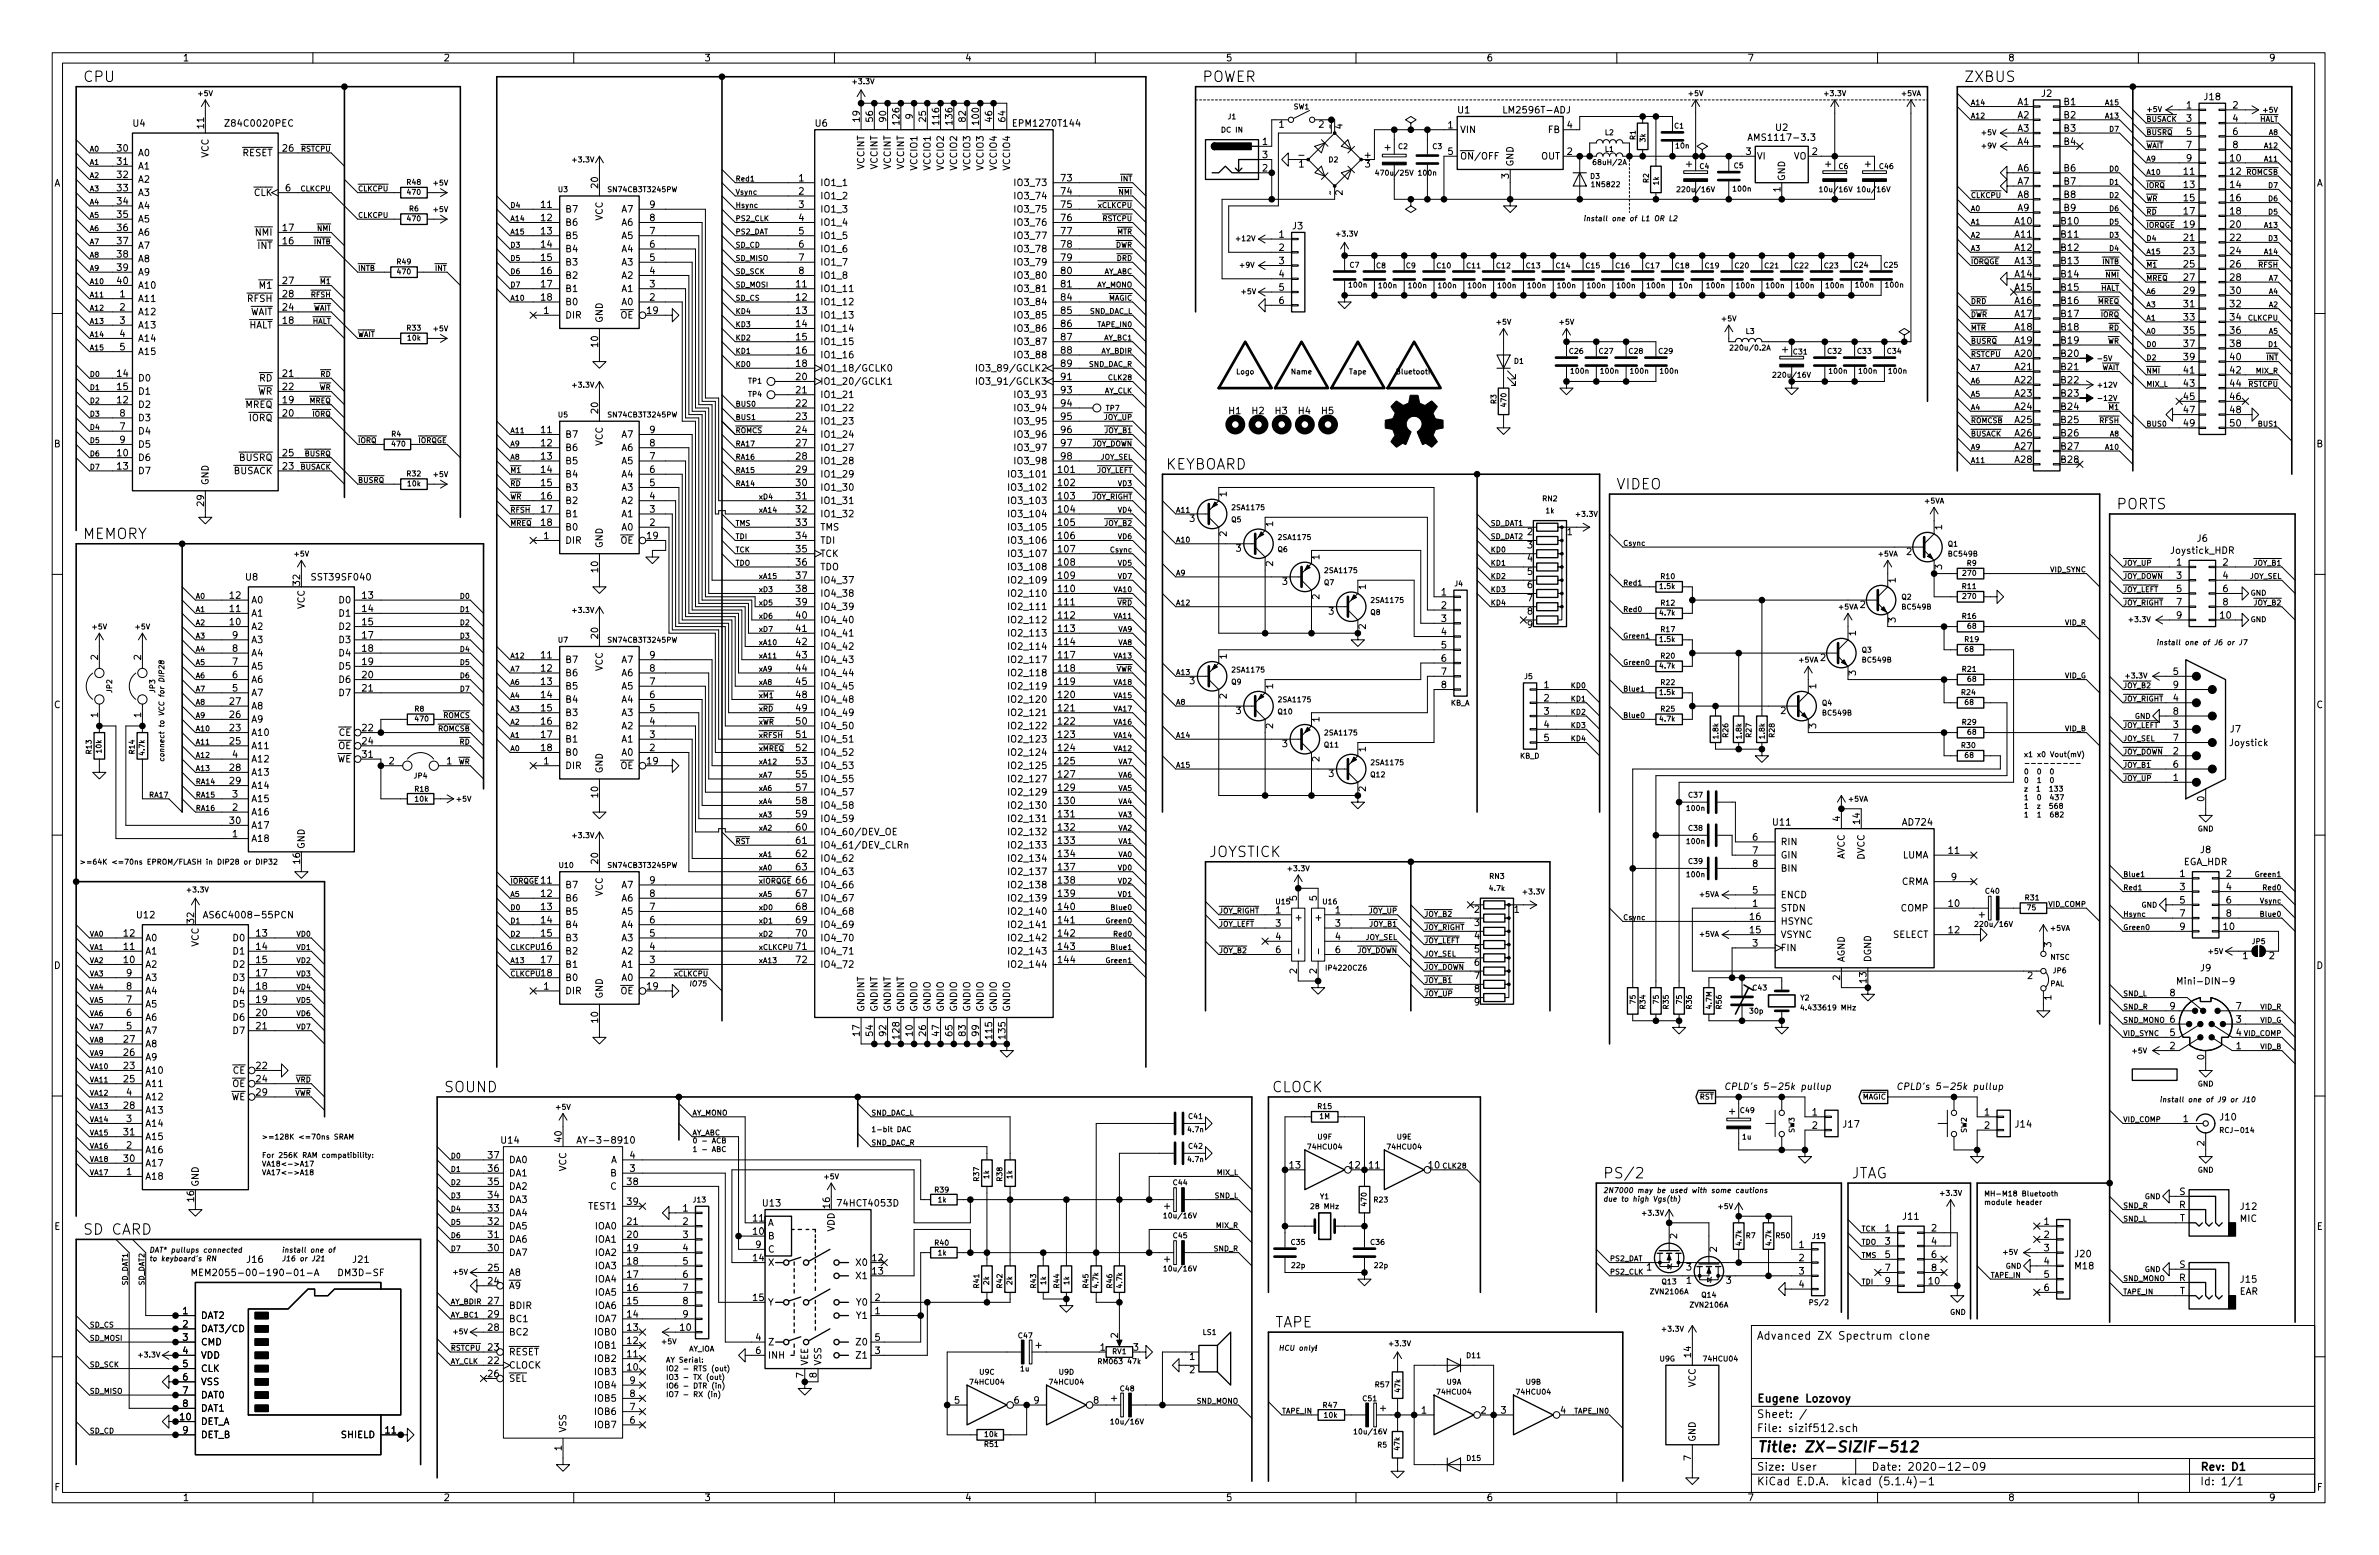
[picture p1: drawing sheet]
<svg xmlns="http://www.w3.org/2000/svg" width="456mm" height="298mm" viewBox="0 0 456 298" stroke-linecap="round" stroke-linejoin="round" font-family="sans-serif">
<defs><g id="words">
<g font-size="2.8">
<text x="15.9" y="15.7">CPU</text>
<text x="230.5" y="15.7">POWER</text>
<text x="376.6" y="15.7">ZXBUS</text>
<text x="223.5" y="90">KEYBOARD</text>
<text x="309.9" y="93.8">VIDEO</text>
<text x="405.8" y="97.6">PORTS</text>
<text x="15.9" y="103.4">MEMORY</text>
<text x="231.8" y="164.3">JOYSTICK</text>
<text x="85.1" y="209.4">SOUND</text>
<text x="243.8" y="209.4">CLOCK</text>
<text x="307.3" y="225.9">PS/2</text>
<text x="355" y="225.9">JTAG</text>
<text x="15.9" y="236.7">SD CARD</text>
<text x="244.5" y="254.5">TAPE</text>
<text x="336.8" y="278.4">Title: ZX-SIZIF-512</text>
</g>
<g font-size="2.1">
<text x="336.8" y="256.8">Advanced ZX Spectrum clone</text>
<text x="336.8" y="268.8">Eugene Lozovoy</text>
<text x="336.8" y="274.5">File: sizif512.sch</text>
<text x="336.8" y="271.8">Sheet: /</text>
<text x="336.8" y="281.9">Size: User</text>
<text x="358.8" y="281.9">Date: 2020-12-09</text>
<text x="421.8" y="281.9">Rev: D1</text>
<text x="336.8" y="284.7">KiCad E.D.A. kicad (5.1.4)-1</text>
<text x="421.8" y="284.7">Id: 1/1</text>
</g>
<g font-size="1.8">
<text x="35" y="11.7">1</text>
<text x="85" y="11.7">2</text>
<text x="135" y="11.7">3</text>
<text x="185" y="11.7">4</text>
<text x="235" y="11.7">5</text>
<text x="285" y="11.7">6</text>
<text x="335" y="11.7">7</text>
<text x="385" y="11.7">8</text>
<text x="435" y="11.7">9</text>
<text x="164.8" y="23.3" transform="rotate(-90 164.8 23.3)">19</text>
<text x="167.4" y="23.3" transform="rotate(-90 167.4 23.3)">56</text>
<text x="169.9" y="23.3" transform="rotate(-90 169.9 23.3)">90</text>
<text x="172.5" y="23.8" transform="rotate(-90 172.5 23.8)">126</text>
<text x="175" y="22.8" transform="rotate(-90 175 22.8)">9</text>
<text x="177.5" y="23.3" transform="rotate(-90 177.5 23.3)">25</text>
<text x="180.1" y="23.8" transform="rotate(-90 180.1 23.8)">116</text>
<text x="182.6" y="23.8" transform="rotate(-90 182.6 23.8)">136</text>
<text x="185.2" y="23.3" transform="rotate(-90 185.2 23.3)">82</text>
<text x="187.7" y="23.8" transform="rotate(-90 187.7 23.8)">100</text>
<text x="190.2" y="23.3" transform="rotate(-90 190.2 23.3)">46</text>
<text x="192.8" y="23.3" transform="rotate(-90 192.8 23.3)">64</text>
<text x="279.6" y="21.7">U1</text>
<text x="288.8" y="21.7">LM2596T-ADJ</text>
<text x="386.9" y="20.2">A1</text>
<text x="386.9" y="22.7">A2</text>
<text x="391.5" y="18.6">J2</text>
<text x="395.8" y="20.2">B1</text>
<text x="395.8" y="22.7">B2</text>
<text x="419.3" y="20.8">1</text>
<text x="419.3" y="23.3">3</text>
<text x="422.7" y="19.2">J18</text>
<text x="428.1" y="20.8">2</text>
<text x="428.1" y="23.3">4</text>
<text x="22.5" y="29.1">30</text>
<text x="25.6" y="24.3">U4</text>
<text x="26.4" y="29.9">A0</text>
<text x="39.1" y="24.6" transform="rotate(-90 39.1 24.6)">11</text>
<text x="43.9" y="24.3">Z84C0020PEC</text>
<text x="46.4" y="29.9">RESET</text>
<text x="54.3" y="29.1">26</text>
<text x="156.4" y="24.3">U6</text>
<text x="194.8" y="24.3">EPM1270T144</text>
<text x="242.1" y="27.8">1</text>
<text x="245.3" y="24.5">1</text>
<text x="252.9" y="24.5">2</text>
<text x="257.4" y="24.7" transform="rotate(-90 257.4 24.7)">4</text>
<text x="277.6" y="24.6">1</text>
<text x="277.6" y="29.7">5</text>
<text x="279.9" y="25.5">VIN</text>
<text x="296.8" y="25.5">FB</text>
<text x="300.5" y="29.7">2</text>
<text x="300.5" y="24.6">4</text>
<text x="334.8" y="29.7">3</text>
<text x="336.2" y="27">AMS1117-3.3</text>
<text x="340.5" y="25.1">U2</text>
<text x="347.5" y="29.7">2</text>
<text x="386.9" y="25.3">A3</text>
<text x="386.9" y="27.8">A4</text>
<text x="395.8" y="25.3">B3</text>
<text x="395.8" y="27.8">B4</text>
<text x="419.3" y="25.9">5</text>
<text x="419.3" y="28.4">7</text>
<text x="428.1" y="25.9">6</text>
<text x="428.1" y="28.4">8</text>
<text x="10.4" y="35.7">A</text>
<text x="22.5" y="31.6">31</text>
<text x="22.5" y="34.1">32</text>
<text x="26.4" y="32.5">A1</text>
<text x="26.4" y="35">A2</text>
<text x="40" y="30.3" transform="rotate(-90 40 30.3)">VCC</text>
<text x="114.7" y="36" transform="rotate(-90 114.7 36)">20</text>
<text x="153.2" y="34.8">1</text>
<text x="157.2" y="35.7">IO1_1</text>
<text x="165.7" y="32.5" transform="rotate(-90 165.7 32.5)">VCCINT</text>
<text x="168.3" y="32.5" transform="rotate(-90 168.3 32.5)">VCCINT</text>
<text x="170.8" y="32.5" transform="rotate(-90 170.8 32.5)">VCCINT</text>
<text x="173.4" y="32.5" transform="rotate(-90 173.4 32.5)">VCCINT</text>
<text x="175.9" y="32.5" transform="rotate(-90 175.9 32.5)">VCCIO1</text>
<text x="178.4" y="32.5" transform="rotate(-90 178.4 32.5)">VCCIO1</text>
<text x="181" y="32.5" transform="rotate(-90 181 32.5)">VCCIO2</text>
<text x="183.5" y="32.5" transform="rotate(-90 183.5 32.5)">VCCIO2</text>
<text x="186.1" y="32.5" transform="rotate(-90 186.1 32.5)">VCCIO3</text>
<text x="188.6" y="32.5" transform="rotate(-90 188.6 32.5)">VCCIO3</text>
<text x="191.1" y="32.5" transform="rotate(-90 191.1 32.5)">VCCIO4</text>
<text x="193.7" y="32.5" transform="rotate(-90 193.7 32.5)">VCCIO4</text>
<text x="195.1" y="35.7">IO3_73</text>
<text x="203.5" y="34.8">73</text>
<text x="242.1" y="32.9">2</text>
<text x="242.1" y="30.3">3</text>
<text x="249.1" y="32.1">1</text>
<text x="249.3" y="30.3">-</text>
<text x="261.7" y="30.3">+</text>
<text x="261.8" y="32.1">3</text>
<text x="279.9" y="30.6">ON/OFF</text>
<text x="289.3" y="34.2" transform="rotate(-90 289.3 34.2)">3</text>
<text x="290.2" y="32" transform="rotate(-90 290.2 32)">GND</text>
<text x="295.5" y="30.6">OUT</text>
<text x="336.8" y="30.6">VI</text>
<text x="342.3" y="34.8" transform="rotate(-90 342.3 34.8)">GND</text>
<text x="343.9" y="30.6">VO</text>
<text x="386.9" y="32.9">A6</text>
<text x="386.9" y="35.4">A7</text>
<text x="395.8" y="32.9">B6</text>
<text x="395.8" y="35.4">B7</text>
<text x="418.8" y="33.5">11</text>
<text x="419.3" y="31">9</text>
<text x="427.7" y="31">10</text>
<text x="427.7" y="33.5">12</text>
<text x="444.2" y="35.7">A</text>
<text x="22.5" y="36.7">33</text>
<text x="22.5" y="39.2">34</text>
<text x="22.5" y="41.8">35</text>
<text x="26.4" y="37.6">A3</text>
<text x="26.4" y="40.1">A4</text>
<text x="48.7" y="37.6">CLK</text>
<text x="54.8" y="36.7">6</text>
<text x="103.8" y="39.9">11</text>
<text x="108.3" y="40.7">B7</text>
<text x="119.3" y="40.7">A7</text>
<text x="124.6" y="39.9">9</text>
<text x="153.2" y="37.3">2</text>
<text x="153.2" y="39.9">3</text>
<text x="157.2" y="38.2">IO1_2</text>
<text x="157.2" y="40.7">IO1_3</text>
<text x="195.1" y="38.2">IO3_74</text>
<text x="195.1" y="40.7">IO3_75</text>
<text x="203.5" y="37.3">74</text>
<text x="203.5" y="39.9">75</text>
<text x="257.4" y="37.4" transform="rotate(-90 257.4 37.4)">2</text>
<text x="341.4" y="36.8" transform="rotate(-90 341.4 36.8)">1</text>
<text x="386.9" y="38">A8</text>
<text x="386.9" y="40.5">A9</text>
<text x="395.8" y="38">B8</text>
<text x="395.8" y="40.5">B9</text>
<text x="418.8" y="36">13</text>
<text x="418.8" y="38.6">15</text>
<text x="418.8" y="41.1">17</text>
<text x="427.7" y="36">14</text>
<text x="427.7" y="38.6">16</text>
<text x="427.7" y="41.1">18</text>
<text x="22.5" y="44.3">36</text>
<text x="22.5" y="46.8">37</text>
<text x="26.4" y="42.6">A5</text>
<text x="26.4" y="45.2">A6</text>
<text x="26.4" y="47.7">A7</text>
<text x="49.1" y="45.2">NMI</text>
<text x="49.5" y="47.7">INT</text>
<text x="54.3" y="46.8">16</text>
<text x="54.3" y="44.3">17</text>
<text x="103.8" y="42.4">12</text>
<text x="103.8" y="44.9">13</text>
<text x="103.8" y="47.5">14</text>
<text x="108.3" y="43.3">B6</text>
<text x="108.3" y="45.8">B5</text>
<text x="115.6" y="42.3" transform="rotate(-90 115.6 42.3)">VCC</text>
<text x="119.3" y="45.8">A5</text>
<text x="119.3" y="43.3">A6</text>
<text x="124.6" y="47.5">6</text>
<text x="124.6" y="44.9">7</text>
<text x="124.6" y="42.4">8</text>
<text x="153.2" y="42.4">4</text>
<text x="153.2" y="44.9">5</text>
<text x="153.2" y="47.5">6</text>
<text x="157.2" y="43.3">IO1_4</text>
<text x="157.2" y="45.8">IO1_5</text>
<text x="195.1" y="43.3">IO3_76</text>
<text x="195.1" y="45.8">IO3_77</text>
<text x="203.5" y="42.4">76</text>
<text x="203.5" y="44.9">77</text>
<text x="203.5" y="47.5">78</text>
<text x="245.3" y="45.6">1</text>
<text x="247.9" y="44">J3</text>
<text x="386.4" y="43">A10</text>
<text x="386.4" y="45.6">A11</text>
<text x="395.2" y="43">B10</text>
<text x="395.2" y="45.6">B11</text>
<text x="418.8" y="43.7">19</text>
<text x="418.8" y="46.2">21</text>
<text x="427.7" y="43.7">20</text>
<text x="427.7" y="46.2">22</text>
<text x="22.5" y="49.4">38</text>
<text x="22.5" y="51.9">39</text>
<text x="26.4" y="50.3">A8</text>
<text x="26.4" y="52.8">A9</text>
<text x="103.8" y="50">15</text>
<text x="103.8" y="52.6">16</text>
<text x="108.3" y="48.4">B4</text>
<text x="108.3" y="50.9">B3</text>
<text x="108.3" y="53.4">B2</text>
<text x="119.3" y="53.4">A2</text>
<text x="119.3" y="50.9">A3</text>
<text x="119.3" y="48.4">A4</text>
<text x="124.6" y="52.6">4</text>
<text x="124.6" y="50">5</text>
<text x="153.2" y="50">7</text>
<text x="153.2" y="52.6">8</text>
<text x="157.2" y="48.4">IO1_6</text>
<text x="157.2" y="50.9">IO1_7</text>
<text x="157.2" y="53.4">IO1_8</text>
<text x="195.1" y="48.4">IO3_78</text>
<text x="195.1" y="50.9">IO3_79</text>
<text x="195.1" y="53.4">IO3_80</text>
<text x="203.5" y="50">79</text>
<text x="203.5" y="52.6">80</text>
<text x="245.3" y="48.1">2</text>
<text x="245.3" y="50.7">3</text>
<text x="245.3" y="53.2">4</text>
<text x="386.4" y="48.1">A12</text>
<text x="386.4" y="50.7">A13</text>
<text x="386.4" y="53.2">A14</text>
<text x="395.2" y="48.1">B12</text>
<text x="395.2" y="50.7">B13</text>
<text x="395.2" y="53.2">B14</text>
<text x="418.8" y="48.7">23</text>
<text x="418.8" y="51.3">25</text>
<text x="418.8" y="53.8">27</text>
<text x="427.7" y="48.7">24</text>
<text x="427.7" y="51.3">26</text>
<text x="427.7" y="53.8">28</text>
<text x="22.5" y="54.5">40</text>
<text x="23" y="57">1</text>
<text x="23" y="59.5">2</text>
<text x="26.4" y="57.9">A11</text>
<text x="26.4" y="55.3">A10</text>
<text x="47.5" y="57.9">RFSH</text>
<text x="49.9" y="55.3">M1</text>
<text x="54.3" y="59.5">24</text>
<text x="54.3" y="54.5">27</text>
<text x="54.3" y="57">28</text>
<text x="103.8" y="55.1">17</text>
<text x="103.8" y="57.6">18</text>
<text x="108.3" y="56">B1</text>
<text x="108.3" y="58.5">B0</text>
<text x="119.3" y="58.5">A0</text>
<text x="119.3" y="56">A1</text>
<text x="124.6" y="57.6">2</text>
<text x="124.6" y="55.1">3</text>
<text x="152.7" y="55.1">11</text>
<text x="152.7" y="57.6">12</text>
<text x="157.2" y="56">IO1_11</text>
<text x="157.2" y="58.5">IO1_12</text>
<text x="195.1" y="56">IO3_81</text>
<text x="195.1" y="58.5">IO3_84</text>
<text x="203.5" y="55.1">81</text>
<text x="203.5" y="57.6">84</text>
<text x="245.3" y="55.7">5</text>
<text x="245.3" y="58.3">6</text>
<text x="386.4" y="55.7">A15</text>
<text x="386.4" y="58.3">A16</text>
<text x="395.2" y="55.7">B15</text>
<text x="395.2" y="58.3">B16</text>
<text x="418.8" y="56.4">29</text>
<text x="418.8" y="58.9">31</text>
<text x="427.7" y="56.4">30</text>
<text x="427.7" y="58.9">32</text>
<text x="23" y="62.1">3</text>
<text x="23" y="64.6">4</text>
<text x="26.4" y="60.4">A12</text>
<text x="26.4" y="63">A13</text>
<text x="26.4" y="65.5">A14</text>
<text x="47.6" y="63">HALT</text>
<text x="47.8" y="60.4">WAIT</text>
<text x="54.3" y="62.1">18</text>
<text x="104.3" y="60.2">1</text>
<text x="108.3" y="61.1">DIR</text>
<text x="115.6" y="62" transform="rotate(-90 115.6 62)">GND</text>
<text x="119" y="61.1">OE</text>
<text x="124.1" y="60.2">19</text>
<text x="152.7" y="60.2">13</text>
<text x="152.7" y="62.7">14</text>
<text x="152.7" y="65.3">15</text>
<text x="157.2" y="61.1">IO1_13</text>
<text x="157.2" y="63.6">IO1_14</text>
<text x="195.1" y="61.1">IO3_85</text>
<text x="195.1" y="63.6">IO3_86</text>
<text x="203.5" y="60.2">85</text>
<text x="203.5" y="62.7">86</text>
<text x="203.5" y="65.3">87</text>
<text x="386.4" y="60.8">A17</text>
<text x="386.4" y="63.4">A18</text>
<text x="386.4" y="65.9">A19</text>
<text x="395.2" y="60.8">B17</text>
<text x="395.2" y="63.4">B18</text>
<text x="395.2" y="65.9">B19</text>
<text x="418.8" y="61.4">33</text>
<text x="418.8" y="64">35</text>
<text x="427.7" y="61.4">34</text>
<text x="427.7" y="64">36</text>
<text x="23" y="67.2">5</text>
<text x="26.4" y="68">A15</text>
<text x="114.7" y="66.5" transform="rotate(-90 114.7 66.5)">10</text>
<text x="152.7" y="67.8">16</text>
<text x="152.7" y="70.3">18</text>
<text x="157.2" y="66.1">IO1_15</text>
<text x="157.2" y="68.7">IO1_16</text>
<text x="157.2" y="71.2">IO1_18/GCLK0</text>
<text x="188.6" y="71.2">IO3_89/GCLK2</text>
<text x="195.1" y="66.1">IO3_87</text>
<text x="195.1" y="68.7">IO3_88</text>
<text x="203.5" y="67.8">88</text>
<text x="203.5" y="70.3">89</text>
<text x="386.4" y="68.4">A20</text>
<text x="386.4" y="71">A21</text>
<text x="395.2" y="68.4">B20</text>
<text x="395.2" y="71">B21</text>
<text x="418.8" y="66.5">37</text>
<text x="418.8" y="69.1">39</text>
<text x="418.8" y="71.6">41</text>
<text x="427.7" y="66.5">38</text>
<text x="427.7" y="69.1">40</text>
<text x="427.7" y="71.6">42</text>
<text x="22.5" y="77.3">12</text>
<text x="22.5" y="72.2">14</text>
<text x="22.5" y="74.8">15</text>
<text x="26.4" y="73.1">D0</text>
<text x="26.4" y="75.7">D1</text>
<text x="49.4" y="75.7">WR</text>
<text x="49.8" y="73.1">RD</text>
<text x="54.3" y="77.3">19</text>
<text x="54.3" y="72.2">21</text>
<text x="54.3" y="74.8">22</text>
<text x="152.7" y="72.9">20</text>
<text x="152.7" y="75.4">21</text>
<text x="152.7" y="78">22</text>
<text x="157.2" y="73.8">IO1_20/GCLK1</text>
<text x="157.2" y="76.3">IO1_21</text>
<text x="188.6" y="73.8">IO3_91/GCLK3</text>
<text x="195.1" y="76.3">IO3_93</text>
<text x="203.5" y="72.9">91</text>
<text x="203.5" y="75.4">93</text>
<text x="203.5" y="78">94</text>
<text x="386.4" y="73.5">A22</text>
<text x="386.4" y="76.1">A23</text>
<text x="395.2" y="73.5">B22</text>
<text x="395.2" y="76.1">B23</text>
<text x="418.8" y="74.1">43</text>
<text x="418.8" y="76.7">45</text>
<text x="427.7" y="74.1">44</text>
<text x="427.7" y="76.7">46</text>
<text x="23" y="82.4">7</text>
<text x="23" y="79.9">8</text>
<text x="26.4" y="78.2">D2</text>
<text x="26.4" y="83.3">D4</text>
<text x="26.4" y="80.7">D3</text>
<text x="47" y="78.2">MREQ</text>
<text x="47.8" y="80.7">IORQ</text>
<text x="54.3" y="79.9">20</text>
<text x="103.8" y="83">11</text>
<text x="108.3" y="83.9">B7</text>
<text x="114.7" y="79.2" transform="rotate(-90 114.7 79.2)">20</text>
<text x="119.3" y="83.9">A7</text>
<text x="124.6" y="83">9</text>
<text x="152.7" y="80.5">23</text>
<text x="152.7" y="83">24</text>
<text x="157.2" y="78.8">IO1_22</text>
<text x="157.2" y="81.4">IO1_23</text>
<text x="157.2" y="83.9">IO1_24</text>
<text x="195.1" y="78.8">IO3_94</text>
<text x="195.1" y="81.4">IO3_95</text>
<text x="195.1" y="83.9">IO3_96</text>
<text x="203.5" y="80.5">95</text>
<text x="203.5" y="83">96</text>
<text x="235.7" y="79.4">H1</text>
<text x="240.1" y="79.4">H2</text>
<text x="244.6" y="79.4">H3</text>
<text x="249" y="79.4">H4</text>
<text x="253.4" y="79.4">H5</text>
<text x="386.4" y="78.6">A24</text>
<text x="386.4" y="81.1">A25</text>
<text x="386.4" y="83.7">A26</text>
<text x="395.2" y="78.6">B24</text>
<text x="395.2" y="81.1">B25</text>
<text x="395.2" y="83.7">B26</text>
<text x="418.8" y="79.2">47</text>
<text x="418.8" y="81.8">49</text>
<text x="427.7" y="79.2">48</text>
<text x="427.7" y="81.8">50</text>
<text x="10.4" y="85.7">B</text>
<text x="22.5" y="87.5">10</text>
<text x="23" y="84.9">9</text>
<text x="26.4" y="88.4">D6</text>
<text x="26.4" y="85.8">D5</text>
<text x="45.9" y="88.4">BUSRQ</text>
<text x="54.3" y="87.5">25</text>
<text x="103.8" y="85.6">12</text>
<text x="103.8" y="88.1">13</text>
<text x="108.3" y="86.5">B6</text>
<text x="108.3" y="89">B5</text>
<text x="115.6" y="85.5" transform="rotate(-90 115.6 85.5)">VCC</text>
<text x="119.3" y="89">A5</text>
<text x="119.3" y="86.5">A6</text>
<text x="124.6" y="88.1">7</text>
<text x="124.6" y="85.6">8</text>
<text x="152.7" y="85.6">27</text>
<text x="152.7" y="88.1">28</text>
<text x="157.2" y="86.5">IO1_27</text>
<text x="157.2" y="89">IO1_28</text>
<text x="195.1" y="86.5">IO3_97</text>
<text x="195.1" y="89">IO3_98</text>
<text x="203.5" y="85.6">97</text>
<text x="203.5" y="88.1">98</text>
<text x="386.4" y="86.2">A27</text>
<text x="386.4" y="88.8">A28</text>
<text x="395.2" y="86.2">B27</text>
<text x="395.2" y="88.8">B28</text>
<text x="444.2" y="85.7">B</text>
<text x="22.5" y="90">13</text>
<text x="26.4" y="90.9">D7</text>
<text x="40" y="93.1" transform="rotate(-90 40 93.1)">GND</text>
<text x="44.8" y="90.9">BUSACK</text>
<text x="54.3" y="90">23</text>
<text x="103.8" y="90.7">14</text>
<text x="103.8" y="93.2">15</text>
<text x="103.8" y="95.7">16</text>
<text x="108.3" y="91.5">B4</text>
<text x="108.3" y="94.1">B3</text>
<text x="119.3" y="94.1">A3</text>
<text x="119.3" y="91.5">A4</text>
<text x="124.6" y="95.7">4</text>
<text x="124.6" y="93.2">5</text>
<text x="124.6" y="90.7">6</text>
<text x="152.7" y="90.7">29</text>
<text x="152.7" y="93.2">30</text>
<text x="152.7" y="95.7">31</text>
<text x="157.2" y="91.5">IO1_29</text>
<text x="157.2" y="94.1">IO1_30</text>
<text x="194.1" y="91.5">IO3_101</text>
<text x="194.1" y="94.1">IO3_102</text>
<text x="203" y="90.7">101</text>
<text x="203" y="93.2">102</text>
<text x="203" y="95.7">103</text>
<text x="235.2" y="95.2" transform="rotate(-90 235.2 95.2)">1</text>
<text x="39.1" y="97" transform="rotate(-90 39.1 97)">29</text>
<text x="103.8" y="98.3">17</text>
<text x="103.8" y="100.8">18</text>
<text x="108.3" y="96.6">B2</text>
<text x="108.3" y="99.2">B1</text>
<text x="108.3" y="101.7">B0</text>
<text x="119.3" y="101.7">A0</text>
<text x="119.3" y="99.2">A1</text>
<text x="119.3" y="96.6">A2</text>
<text x="124.6" y="100.8">2</text>
<text x="124.6" y="98.3">3</text>
<text x="152.7" y="98.3">32</text>
<text x="152.7" y="100.8">33</text>
<text x="157.2" y="96.6">IO1_31</text>
<text x="157.2" y="99.2">IO1_32</text>
<text x="157.2" y="101.7">TMS</text>
<text x="194.1" y="96.6">IO3_103</text>
<text x="194.1" y="99.2">IO3_104</text>
<text x="194.1" y="101.7">IO3_105</text>
<text x="203" y="98.3">104</text>
<text x="203" y="100.8">105</text>
<text x="228.1" y="100.1">3</text>
<text x="244.1" y="100.9" transform="rotate(-90 244.1 100.9)">1</text>
<text x="372.4" y="101.6" transform="rotate(-90 372.4 101.6)">1</text>
<text x="104.3" y="103.4">1</text>
<text x="108.3" y="104.2">DIR</text>
<text x="115.6" y="105.1" transform="rotate(-90 115.6 105.1)">GND</text>
<text x="119" y="104.2">OE</text>
<text x="124.1" y="103.4">19</text>
<text x="152.7" y="103.4">34</text>
<text x="152.7" y="105.9">35</text>
<text x="157.2" y="104.2">TDI</text>
<text x="157.2" y="106.8">TCK</text>
<text x="194.1" y="104.2">IO3_106</text>
<text x="194.1" y="106.8">IO3_107</text>
<text x="203" y="103.4">106</text>
<text x="203" y="105.9">107</text>
<text x="235.2" y="102.8" transform="rotate(-90 235.2 102.8)">2</text>
<text x="237" y="105.8">3</text>
<text x="253" y="107.3" transform="rotate(-90 253 107.3)">1</text>
<text x="292.9" y="102.6">2</text>
<text x="292.9" y="105.1">3</text>
<text x="292.9" y="107.7">4</text>
<text x="300.5" y="102.6">1</text>
<text x="365.6" y="106.4">2</text>
<text x="416.3" y="106.2">Joystick_HDR</text>
<text x="421.3" y="103.9">J6</text>
<text x="47.1" y="111.3">U8</text>
<text x="57.5" y="112.2" transform="rotate(-90 57.5 112.2)">32</text>
<text x="60.1" y="111.3">SST39SF040</text>
<text x="114.7" y="109.7" transform="rotate(-90 114.7 109.7)">10</text>
<text x="152.7" y="108.4">36</text>
<text x="152.7" y="111">37</text>
<text x="152.7" y="113.5">38</text>
<text x="157.2" y="109.3">TDO</text>
<text x="157.2" y="111.9">IO4_37</text>
<text x="194.1" y="109.3">IO3_108</text>
<text x="194.1" y="111.9">IO2_109</text>
<text x="203" y="108.4">108</text>
<text x="203" y="111">109</text>
<text x="203" y="113.5">110</text>
<text x="244.1" y="108.5" transform="rotate(-90 244.1 108.5)">2</text>
<text x="245.9" y="112.1">3</text>
<text x="261.9" y="113" transform="rotate(-90 261.9 113)">1</text>
<text x="292.9" y="110.2">5</text>
<text x="292.9" y="112.8">6</text>
<text x="363.5" y="111.7" transform="rotate(-90 363.5 111.7)">1</text>
<text x="372.4" y="109.2" transform="rotate(-90 372.4 109.2)">3</text>
<text x="417.3" y="108.4">1</text>
<text x="417.3" y="111">3</text>
<text x="417.3" y="113.5">5</text>
<text x="426.2" y="108.4">2</text>
<text x="426.2" y="111">4</text>
<text x="426.2" y="113.5">6</text>
<text x="44.1" y="119.9">10</text>
<text x="44.1" y="117.3">11</text>
<text x="44.1" y="114.8">12</text>
<text x="48.1" y="118.2">A1</text>
<text x="48.1" y="115.7">A0</text>
<text x="58.4" y="116.8" transform="rotate(-90 58.4 116.8)">VCC</text>
<text x="65.2" y="115.7">D0</text>
<text x="65.2" y="118.2">D1</text>
<text x="69.5" y="114.8">13</text>
<text x="69.5" y="117.3">14</text>
<text x="69.5" y="119.9">15</text>
<text x="152.7" y="116.1">39</text>
<text x="152.7" y="118.6">40</text>
<text x="157.2" y="114.4">IO4_38</text>
<text x="157.2" y="116.9">IO4_39</text>
<text x="157.2" y="119.5">IO4_40</text>
<text x="194.1" y="114.4">IO2_110</text>
<text x="194.1" y="116.9">IO2_111</text>
<text x="194.1" y="119.5">IO2_112</text>
<text x="203" y="116.1">111</text>
<text x="203" y="118.6">112</text>
<text x="253" y="114.9" transform="rotate(-90 253 114.9)">2</text>
<text x="254.8" y="117.8">3</text>
<text x="276.4" y="114.2">1</text>
<text x="276.4" y="116.7">2</text>
<text x="276.4" y="119.2">3</text>
<text x="292.9" y="115.3">7</text>
<text x="292.9" y="117.8">8</text>
<text x="356.7" y="116.6">2</text>
<text x="363.5" y="119.3" transform="rotate(-90 363.5 119.3)">3</text>
<text x="417.3" y="116.1">7</text>
<text x="417.3" y="118.6">9</text>
<text x="425.8" y="118.6">10</text>
<text x="426.2" y="116.1">8</text>
<text x="44.6" y="124.9">8</text>
<text x="44.6" y="122.4">9</text>
<text x="48.1" y="120.8">A2</text>
<text x="48.1" y="125.8">A4</text>
<text x="48.1" y="123.3">A3</text>
<text x="65.2" y="120.8">D2</text>
<text x="65.2" y="123.3">D3</text>
<text x="65.2" y="125.8">D4</text>
<text x="69.5" y="122.4">17</text>
<text x="69.5" y="124.9">18</text>
<text x="114.7" y="122.4" transform="rotate(-90 114.7 122.4)">20</text>
<text x="152.7" y="121.1">41</text>
<text x="152.7" y="123.7">42</text>
<text x="157.2" y="122">IO4_41</text>
<text x="157.2" y="124.6">IO4_42</text>
<text x="194.1" y="122">IO2_113</text>
<text x="194.1" y="124.6">IO2_114</text>
<text x="203" y="121.1">113</text>
<text x="203" y="123.7">114</text>
<text x="261.9" y="120.6" transform="rotate(-90 261.9 120.6)">2</text>
<text x="276.4" y="121.8">4</text>
<text x="276.4" y="124.3">5</text>
<text x="292.9" y="120.4">9</text>
<text x="355.9" y="121.9" transform="rotate(-90 355.9 121.9)">1</text>
<text x="18.8" y="126.5" transform="rotate(-90 18.8 126.5)">2</text>
<text x="27.1" y="126.5" transform="rotate(-90 27.1 126.5)">2</text>
<text x="44.6" y="130">6</text>
<text x="44.6" y="127.5">7</text>
<text x="48.1" y="130.9">A6</text>
<text x="48.1" y="128.4">A5</text>
<text x="65.2" y="128.4">D5</text>
<text x="65.2" y="130.9">D6</text>
<text x="69.5" y="127.5">19</text>
<text x="69.5" y="130">20</text>
<text x="103.8" y="126.2">11</text>
<text x="103.8" y="128.8">12</text>
<text x="103.8" y="131.3">13</text>
<text x="108.3" y="127.1">B7</text>
<text x="108.3" y="129.6">B6</text>
<text x="115.6" y="128.7" transform="rotate(-90 115.6 128.7)">VCC</text>
<text x="119.3" y="129.6">A6</text>
<text x="119.3" y="127.1">A7</text>
<text x="124.6" y="131.3">7</text>
<text x="124.6" y="128.8">8</text>
<text x="124.6" y="126.2">9</text>
<text x="152.7" y="126.2">43</text>
<text x="152.7" y="128.8">44</text>
<text x="152.7" y="131.3">45</text>
<text x="157.2" y="127.1">IO4_43</text>
<text x="157.2" y="129.6">IO4_44</text>
<text x="194.1" y="127.1">IO2_117</text>
<text x="194.1" y="129.6">IO2_118</text>
<text x="203" y="126.2">117</text>
<text x="203" y="128.8">118</text>
<text x="203" y="131.3">119</text>
<text x="228.1" y="131.2">3</text>
<text x="235.2" y="126.3" transform="rotate(-90 235.2 126.3)">1</text>
<text x="276.4" y="126.9">6</text>
<text x="276.4" y="129.4">7</text>
<text x="276.4" y="131.9">8</text>
<text x="296.1" y="131.9">1</text>
<text x="349.1" y="126.7">2</text>
<text x="355.9" y="129.5" transform="rotate(-90 355.9 129.5)">3</text>
<text x="416.7" y="129.4">5</text>
<text x="416.7" y="131.9">9</text>
<text x="10.4" y="135.7">C</text>
<text x="18.8" y="137.5" transform="rotate(-90 18.8 137.5)">1</text>
<text x="27.1" y="137.5" transform="rotate(-90 27.1 137.5)">1</text>
<text x="44.1" y="137.6">26</text>
<text x="44.1" y="135.1">27</text>
<text x="44.6" y="132.6">5</text>
<text x="48.1" y="136">A8</text>
<text x="48.1" y="133.5">A7</text>
<text x="65.2" y="133.5">D7</text>
<text x="69.5" y="132.6">21</text>
<text x="103.8" y="133.8">14</text>
<text x="103.8" y="136.4">15</text>
<text x="108.3" y="132.2">B5</text>
<text x="108.3" y="134.7">B4</text>
<text x="108.3" y="137.3">B3</text>
<text x="119.3" y="137.3">A3</text>
<text x="119.3" y="134.7">A4</text>
<text x="119.3" y="132.2">A5</text>
<text x="124.6" y="136.4">5</text>
<text x="124.6" y="133.8">6</text>
<text x="152.7" y="133.8">48</text>
<text x="152.7" y="136.4">49</text>
<text x="157.2" y="132.2">IO4_45</text>
<text x="157.2" y="134.7">IO4_48</text>
<text x="157.2" y="137.3">IO4_49</text>
<text x="194.1" y="132.2">IO2_119</text>
<text x="194.1" y="134.7">IO2_120</text>
<text x="194.1" y="137.3">IO2_121</text>
<text x="203" y="133.8">120</text>
<text x="203" y="136.4">121</text>
<text x="235.2" y="133.9" transform="rotate(-90 235.2 133.9)">2</text>
<text x="237" y="136.9">3</text>
<text x="244.1" y="132" transform="rotate(-90 244.1 132)">1</text>
<text x="296.1" y="134.5">2</text>
<text x="296.1" y="137">3</text>
<text x="341.5" y="136.9">2</text>
<text x="348.2" y="132" transform="rotate(-90 348.2 132)">1</text>
<text x="416.7" y="134.5">4</text>
<text x="416.7" y="137">8</text>
<text x="444.2" y="135.7">C</text>
<text x="44.1" y="140.2">23</text>
<text x="44.1" y="142.7">25</text>
<text x="48.1" y="141.1">A10</text>
<text x="48.1" y="143.6">A11</text>
<text x="48.1" y="138.5">A9</text>
<text x="64.9" y="143.6">OE</text>
<text x="65" y="141.1">CE</text>
<text x="69.5" y="140.2">22</text>
<text x="69.5" y="142.7">24</text>
<text x="103.8" y="138.9">16</text>
<text x="103.8" y="141.5">17</text>
<text x="103.8" y="144">18</text>
<text x="108.3" y="139.8">B2</text>
<text x="108.3" y="142.3">B1</text>
<text x="119.3" y="142.3">A1</text>
<text x="119.3" y="139.8">A2</text>
<text x="124.6" y="144">2</text>
<text x="124.6" y="141.5">3</text>
<text x="124.6" y="138.9">4</text>
<text x="152.7" y="138.9">50</text>
<text x="152.7" y="141.5">51</text>
<text x="152.7" y="144">52</text>
<text x="157.2" y="139.8">IO4_50</text>
<text x="157.2" y="142.3">IO4_51</text>
<text x="194.1" y="139.8">IO2_122</text>
<text x="194.1" y="142.3">IO2_123</text>
<text x="203" y="138.9">122</text>
<text x="203" y="141.5">123</text>
<text x="203" y="144">124</text>
<text x="244.1" y="139.7" transform="rotate(-90 244.1 139.7)">2</text>
<text x="245.9" y="143.2">3</text>
<text x="253" y="138.4" transform="rotate(-90 253 138.4)">1</text>
<text x="296.1" y="139.6">4</text>
<text x="296.1" y="142.1">5</text>
<text x="348.2" y="139.7" transform="rotate(-90 348.2 139.7)">3</text>
<text x="416.7" y="139.6">3</text>
<text x="416.7" y="142.1">7</text>
<text x="427.6" y="143">Joystick</text>
<text x="427.7" y="140.4">J7</text>
<text x="44.1" y="147.8">28</text>
<text x="44.6" y="145.3">4</text>
<text x="48.1" y="148.7">A13</text>
<text x="48.1" y="146.2">A12</text>
<text x="64.6" y="146.2">WE</text>
<text x="69.5" y="145.3">31</text>
<text x="74.6" y="146.5">2</text>
<text x="85.7" y="146.5">1</text>
<text x="104.3" y="146.5">1</text>
<text x="108.3" y="147.4">DIR</text>
<text x="108.3" y="144.9">B0</text>
<text x="115.6" y="148.3" transform="rotate(-90 115.6 148.3)">GND</text>
<text x="119" y="147.4">OE</text>
<text x="119.3" y="144.9">A0</text>
<text x="124.1" y="146.5">19</text>
<text x="152.7" y="146.5">53</text>
<text x="152.7" y="149.1">55</text>
<text x="157.2" y="144.9">IO4_52</text>
<text x="157.2" y="147.4">IO4_53</text>
<text x="157.2" y="150">IO4_55</text>
<text x="194.1" y="144.9">IO2_124</text>
<text x="194.1" y="147.4">IO2_125</text>
<text x="194.1" y="150">IO2_127</text>
<text x="203" y="146.5">125</text>
<text x="203" y="149.1">127</text>
<text x="253" y="146" transform="rotate(-90 253 146)">2</text>
<text x="254.8" y="148.9">3</text>
<text x="261.9" y="144.1" transform="rotate(-90 261.9 144.1)">1</text>
<text x="416.7" y="149.7">1</text>
<text x="416.7" y="144.6">2</text>
<text x="416.7" y="147.2">6</text>
<text x="44.1" y="150.3">29</text>
<text x="44.6" y="155.4">2</text>
<text x="44.6" y="152.9">3</text>
<text x="48.1" y="151.2">A14</text>
<text x="48.1" y="153.8">A15</text>
<text x="114.7" y="152.8" transform="rotate(-90 114.7 152.8)">10</text>
<text x="152.7" y="151.6">57</text>
<text x="152.7" y="154.2">58</text>
<text x="157.2" y="152.5">IO4_57</text>
<text x="157.2" y="155">IO4_58</text>
<text x="194.1" y="152.5">IO2_129</text>
<text x="194.1" y="155">IO2_130</text>
<text x="203" y="151.6">129</text>
<text x="203" y="154.2">130</text>
<text x="261.9" y="151.7" transform="rotate(-90 261.9 151.7)">2</text>
<text x="422.7" y="153.6" transform="rotate(-90 422.7 153.6)">0</text>
<text x="44.1" y="158">30</text>
<text x="44.6" y="160.5">1</text>
<text x="48.1" y="161.4">A18</text>
<text x="48.1" y="156.3">A16</text>
<text x="48.1" y="158.9">A17</text>
<text x="152.7" y="156.7">59</text>
<text x="152.7" y="159.2">60</text>
<text x="152.7" y="161.8">61</text>
<text x="157.2" y="157.6">IO4_59</text>
<text x="157.2" y="160.1">IO4_60/DEV_OE</text>
<text x="194.1" y="157.6">IO2_131</text>
<text x="194.1" y="160.1">IO2_132</text>
<text x="203" y="156.7">131</text>
<text x="203" y="159.2">132</text>
<text x="203" y="161.8">133</text>
<text x="336.1" y="161.1">6</text>
<text x="340" y="158.3">U11</text>
<text x="352.8" y="157.4" transform="rotate(-90 352.8 157.4)">4</text>
<text x="356.6" y="157.9" transform="rotate(-90 356.6 157.9)">14</text>
<text x="364.9" y="158.3">AD724</text>
<text x="57.5" y="165.5" transform="rotate(-90 57.5 165.5)">16</text>
<text x="58.4" y="162.8" transform="rotate(-90 58.4 162.8)">GND</text>
<text x="114.7" y="165.5" transform="rotate(-90 114.7 165.5)">20</text>
<text x="152.7" y="164.3">62</text>
<text x="152.7" y="166.9">63</text>
<text x="157.2" y="162.7">IO4_61/DEV_CLRn</text>
<text x="157.2" y="165.2">IO4_62</text>
<text x="157.2" y="167.7">IO4_63</text>
<text x="194.1" y="162.7">IO2_133</text>
<text x="194.1" y="165.2">IO2_134</text>
<text x="194.1" y="167.7">IO2_137</text>
<text x="203" y="164.3">134</text>
<text x="203" y="166.9">137</text>
<text x="336.1" y="163.7">7</text>
<text x="336.1" y="166.2">8</text>
<text x="341.4" y="162">RIN</text>
<text x="341.4" y="164.6">GIN</text>
<text x="341.4" y="167.1">BIN</text>
<text x="353.7" y="164.9" transform="rotate(-90 353.7 164.9)">AVCC</text>
<text x="357.5" y="164.9" transform="rotate(-90 357.5 164.9)">DVCC</text>
<text x="364.7" y="164.6">LUMA</text>
<text x="373.7" y="163.7">11</text>
<text x="418.6" y="165.9">EGA_HDR</text>
<text x="421.9" y="163.6">J8</text>
<text x="103.8" y="169.4">11</text>
<text x="103.8" y="171.9">12</text>
<text x="108.3" y="170.3">B7</text>
<text x="108.3" y="172.8">B6</text>
<text x="115.6" y="171.9" transform="rotate(-90 115.6 171.9)">VCC</text>
<text x="119.3" y="172.8">A6</text>
<text x="119.3" y="170.3">A7</text>
<text x="124.6" y="171.9">8</text>
<text x="124.6" y="169.4">9</text>
<text x="152.7" y="169.4">66</text>
<text x="152.7" y="171.9">67</text>
<text x="157.2" y="170.3">IO4_66</text>
<text x="157.2" y="172.8">IO4_67</text>
<text x="194.1" y="170.3">IO2_138</text>
<text x="194.1" y="172.8">IO2_139</text>
<text x="203" y="169.4">138</text>
<text x="203" y="171.9">139</text>
<text x="248.7" y="172.7" transform="rotate(-90 248.7 172.7)">5</text>
<text x="252.5" y="172.7" transform="rotate(-90 252.5 172.7)">5</text>
<text x="336.1" y="173.8">1</text>
<text x="336.1" y="171.3">5</text>
<text x="341.4" y="172.2">ENCD</text>
<text x="364.5" y="169.6">CRMA</text>
<text x="373.7" y="173.8">10</text>
<text x="374.2" y="168.8">9</text>
<text x="418" y="168.1">1</text>
<text x="418" y="170.7">3</text>
<text x="418" y="173.2">5</text>
<text x="426.9" y="168.1">2</text>
<text x="426.9" y="170.7">4</text>
<text x="426.9" y="173.2">6</text>
<text x="23.8" y="179.6">12</text>
<text x="26.3" y="176.1">U12</text>
<text x="37.2" y="177" transform="rotate(-90 37.2 177)">32</text>
<text x="40.2" y="176.1">AS6C4008-55PCN</text>
<text x="49.2" y="179.6">13</text>
<text x="103.8" y="174.5">13</text>
<text x="103.8" y="177">14</text>
<text x="103.8" y="179.6">15</text>
<text x="108.3" y="175.4">B5</text>
<text x="108.3" y="177.9">B4</text>
<text x="119.3" y="177.9">A4</text>
<text x="119.3" y="175.4">A5</text>
<text x="124.6" y="179.6">5</text>
<text x="124.6" y="177">6</text>
<text x="124.6" y="174.5">7</text>
<text x="152.7" y="174.5">68</text>
<text x="152.7" y="177">69</text>
<text x="152.7" y="179.6">70</text>
<text x="157.2" y="175.4">IO4_68</text>
<text x="157.2" y="177.9">IO4_69</text>
<text x="194.1" y="175.4">IO2_140</text>
<text x="194.1" y="177.9">IO2_141</text>
<text x="203" y="174.5">140</text>
<text x="203" y="177">141</text>
<text x="203" y="179.6">142</text>
<text x="244.6" y="175.1">1</text>
<text x="244.6" y="177.7">3</text>
<text x="249.6" y="176.2" transform="rotate(-90 249.6 176.2)">+</text>
<text x="253.4" y="176.2" transform="rotate(-90 253.4 176.2)">+</text>
<text x="256.1" y="175.1">1</text>
<text x="256.1" y="177.7">3</text>
<text x="282.7" y="175">2</text>
<text x="282.7" y="177.5">3</text>
<text x="290.3" y="175">1</text>
<text x="335.6" y="178.9">15</text>
<text x="335.6" y="176.4">16</text>
<text x="341.4" y="174.7">STDN</text>
<text x="341.4" y="179.8">VSYNC</text>
<text x="341.4" y="177.3">HSYNC</text>
<text x="362.8" y="179.8">SELECT</text>
<text x="364.5" y="174.7">COMP</text>
<text x="373.7" y="178.9">12</text>
<text x="418" y="175.7">7</text>
<text x="418" y="178.3">9</text>
<text x="426.4" y="178.3">10</text>
<text x="426.9" y="175.7">8</text>
<text x="10.4" y="185.7">D</text>
<text x="23.8" y="184.6">10</text>
<text x="23.8" y="182.1">11</text>
<text x="27.8" y="185.5">A2</text>
<text x="27.8" y="183">A1</text>
<text x="27.8" y="180.4">A0</text>
<text x="38.1" y="181.5" transform="rotate(-90 38.1 181.5)">VCC</text>
<text x="44.9" y="180.4">D0</text>
<text x="44.9" y="183">D1</text>
<text x="44.9" y="185.5">D2</text>
<text x="49.2" y="182.1">14</text>
<text x="49.2" y="184.6">15</text>
<text x="103.8" y="182.1">16</text>
<text x="103.8" y="184.6">17</text>
<text x="108.3" y="180.4">B3</text>
<text x="108.3" y="183">B2</text>
<text x="108.3" y="185.5">B1</text>
<text x="119.3" y="185.5">A1</text>
<text x="119.3" y="183">A2</text>
<text x="119.3" y="180.4">A3</text>
<text x="124.6" y="184.6">3</text>
<text x="124.6" y="182.1">4</text>
<text x="152.7" y="182.1">71</text>
<text x="152.7" y="184.6">72</text>
<text x="157.2" y="180.4">IO4_70</text>
<text x="157.2" y="183">IO4_71</text>
<text x="157.2" y="185.5">IO4_72</text>
<text x="194.1" y="180.4">IO2_142</text>
<text x="194.1" y="183">IO2_143</text>
<text x="194.1" y="185.5">IO2_144</text>
<text x="203" y="182.1">143</text>
<text x="203" y="184.6">144</text>
<text x="244.6" y="180.2">4</text>
<text x="244.6" y="182.7">6</text>
<text x="256.1" y="180.2">4</text>
<text x="256.1" y="182.7">6</text>
<text x="282.7" y="180.1">4</text>
<text x="282.7" y="182.6">5</text>
<text x="282.7" y="185.1">6</text>
<text x="336.1" y="181.5">3</text>
<text x="341.4" y="182.3">FIN</text>
<text x="353.7" y="184.5" transform="rotate(-90 353.7 184.5)">AGND</text>
<text x="358.8" y="184.5" transform="rotate(-90 358.8 184.5)">DGND</text>
<text x="393.3" y="181.6" transform="rotate(-90 393.3 181.6)">3</text>
<text x="430" y="183.9">1</text>
<text x="435.1" y="183.9">2</text>
<text x="444.2" y="185.7">D</text>
<text x="24.3" y="189.7">8</text>
<text x="24.3" y="187.2">9</text>
<text x="27.8" y="190.6">A4</text>
<text x="27.8" y="188.1">A3</text>
<text x="44.9" y="188.1">D3</text>
<text x="44.9" y="190.6">D4</text>
<text x="49.2" y="187.2">17</text>
<text x="49.2" y="189.7">18</text>
<text x="103.8" y="187.2">18</text>
<text x="104.3" y="189.7">1</text>
<text x="108.3" y="190.6">DIR</text>
<text x="108.3" y="188.1">B0</text>
<text x="115.6" y="191.5" transform="rotate(-90 115.6 191.5)">GND</text>
<text x="119" y="190.6">OE</text>
<text x="119.3" y="188.1">A0</text>
<text x="124.1" y="189.7">19</text>
<text x="124.6" y="187.2">2</text>
<text x="248.7" y="186.6" transform="rotate(-90 248.7 186.6)">2</text>
<text x="252.5" y="186.6" transform="rotate(-90 252.5 186.6)">2</text>
<text x="282.7" y="187.7">7</text>
<text x="282.7" y="190.2">8</text>
<text x="352.8" y="187.9" transform="rotate(-90 352.8 187.9)">2</text>
<text x="357.9" y="188.4" transform="rotate(-90 357.9 188.4)">13</text>
<text x="388.8" y="187.7">2</text>
<text x="393.3" y="191.7" transform="rotate(-90 393.3 191.7)">1</text>
<text x="416.1" y="191">8</text>
<text x="418.5" y="188.8">Mini-DIN-9</text>
<text x="421.9" y="186.2">J9</text>
<text x="24.3" y="197.3">5</text>
<text x="24.3" y="194.8">6</text>
<text x="24.3" y="192.3">7</text>
<text x="27.8" y="195.7">A6</text>
<text x="27.8" y="193.1">A5</text>
<text x="44.9" y="193.1">D5</text>
<text x="44.9" y="195.7">D6</text>
<text x="49.2" y="192.3">19</text>
<text x="49.2" y="194.8">20</text>
<text x="49.2" y="197.3">21</text>
<text x="114.7" y="196" transform="rotate(-90 114.7 196)">10</text>
<text x="165.7" y="194" transform="rotate(-90 165.7 194)">GNDINT</text>
<text x="168.3" y="194" transform="rotate(-90 168.3 194)">GNDINT</text>
<text x="170.8" y="194" transform="rotate(-90 170.8 194)">GNDINT</text>
<text x="173.4" y="194" transform="rotate(-90 173.4 194)">GNDINT</text>
<text x="175.9" y="194" transform="rotate(-90 175.9 194)">GNDIO</text>
<text x="178.4" y="194" transform="rotate(-90 178.4 194)">GNDIO</text>
<text x="181" y="194" transform="rotate(-90 181 194)">GNDIO</text>
<text x="183.5" y="194" transform="rotate(-90 183.5 194)">GNDIO</text>
<text x="186.1" y="194" transform="rotate(-90 186.1 194)">GNDIO</text>
<text x="188.6" y="194" transform="rotate(-90 188.6 194)">GNDIO</text>
<text x="191.1" y="194" transform="rotate(-90 191.1 194)">GNDIO</text>
<text x="193.7" y="194" transform="rotate(-90 193.7 194)">GNDIO</text>
<text x="282.7" y="192.8">9</text>
<text x="416.1" y="196.1">6</text>
<text x="416.1" y="193.5">9</text>
<text x="428.8" y="196.1">3</text>
<text x="428.8" y="193.5">7</text>
<text x="23.8" y="202.4">26</text>
<text x="23.8" y="199.9">27</text>
<text x="27.8" y="203.3">A9</text>
<text x="27.8" y="200.8">A8</text>
<text x="27.8" y="198.2">A7</text>
<text x="44.9" y="198.2">D7</text>
<text x="164.8" y="198.6" transform="rotate(-90 164.8 198.6)">17</text>
<text x="167.4" y="198.6" transform="rotate(-90 167.4 198.6)">54</text>
<text x="169.9" y="198.6" transform="rotate(-90 169.9 198.6)">92</text>
<text x="172.5" y="199.1" transform="rotate(-90 172.5 199.1)">128</text>
<text x="175" y="198.6" transform="rotate(-90 175 198.6)">10</text>
<text x="177.5" y="198.6" transform="rotate(-90 177.5 198.6)">26</text>
<text x="180.1" y="198.6" transform="rotate(-90 180.1 198.6)">47</text>
<text x="182.6" y="198.6" transform="rotate(-90 182.6 198.6)">65</text>
<text x="185.2" y="198.6" transform="rotate(-90 185.2 198.6)">83</text>
<text x="187.7" y="198.6" transform="rotate(-90 187.7 198.6)">99</text>
<text x="190.2" y="199.1" transform="rotate(-90 190.2 199.1)">115</text>
<text x="192.8" y="199.1" transform="rotate(-90 192.8 199.1)">135</text>
<text x="416.1" y="201.1">2</text>
<text x="416.1" y="198.6">5</text>
<text x="422.7" y="203.2" transform="rotate(-90 422.7 203.2)">0</text>
<text x="428.8" y="201.1">1</text>
<text x="428.8" y="198.6">4</text>
<text x="23.8" y="205">23</text>
<text x="23.8" y="207.5">25</text>
<text x="27.8" y="205.8">A10</text>
<text x="27.8" y="208.4">A11</text>
<text x="44.6" y="208.4">OE</text>
<text x="44.7" y="205.8">CE</text>
<text x="49.2" y="205">22</text>
<text x="49.2" y="207.5">24</text>
<text x="332.5" y="208.9">CPLD's 5-25k pullup</text>
<text x="365.5" y="208.9">CPLD's 5-25k pullup</text>
<text x="23.8" y="212.6">28</text>
<text x="24.3" y="215.1">3</text>
<text x="24.3" y="210">4</text>
<text x="27.8" y="213.5">A13</text>
<text x="27.8" y="210.9">A12</text>
<text x="44.3" y="210.9">WE</text>
<text x="49.2" y="210">29</text>
<text x="347.5" y="213.8">1</text>
<text x="380.5" y="213.8">1</text>
<text x="418.6" y="215.1">1</text>
<text x="425.7" y="214.8">J10</text>
<text x="23.8" y="217.7">31</text>
<text x="24.3" y="220.2">2</text>
<text x="27.8" y="221.1">A16</text>
<text x="27.8" y="216">A14</text>
<text x="27.8" y="218.5">A15</text>
<text x="96.2" y="219.2">U14</text>
<text x="107.7" y="218.9" transform="rotate(-90 107.7 218.9)">40</text>
<text x="111.9" y="219.2">AY-3-8910</text>
<text x="347.5" y="216.4">2</text>
<text x="353.5" y="216.2">J17</text>
<text x="380.5" y="216.4">2</text>
<text x="386.5" y="216.2">J14</text>
<text x="422.7" y="219.7" transform="rotate(-90 422.7 219.7)">2</text>
<text x="23.8" y="222.7">30</text>
<text x="24.3" y="225.3">1</text>
<text x="27.8" y="226.2">A18</text>
<text x="27.8" y="223.6">A17</text>
<text x="38.1" y="227.6" transform="rotate(-90 38.1 227.6)">GND</text>
<text x="93.6" y="227.2">35</text>
<text x="93.6" y="224.6">36</text>
<text x="93.6" y="222.1">37</text>
<text x="97.5" y="225.5">DA1</text>
<text x="97.5" y="223">DA0</text>
<text x="108.6" y="224.6" transform="rotate(-90 108.6 224.6)">VCC</text>
<text x="117.1" y="225.5">B</text>
<text x="117.1" y="223">A</text>
<text x="120.3" y="227.2">38</text>
<text x="120.8" y="224.6">3</text>
<text x="120.8" y="222.1">4</text>
<text x="247.3" y="224">13</text>
<text x="258.7" y="224">12</text>
<text x="262.6" y="224">11</text>
<text x="274" y="224">10</text>
<text x="37.2" y="230.3" transform="rotate(-90 37.2 230.3)">16</text>
<text x="93.6" y="232.3">33</text>
<text x="93.6" y="229.7">34</text>
<text x="97.5" y="233.1">DA4</text>
<text x="97.5" y="230.6">DA3</text>
<text x="97.5" y="228.1">DA2</text>
<text x="112.9" y="231.9">TEST1</text>
<text x="117.1" y="228.1">C</text>
<text x="120.3" y="231">39</text>
<text x="131" y="232.3">1</text>
<text x="146.3" y="231.3">U13</text>
<text x="159.1" y="231.6" transform="rotate(-90 159.1 231.6)">16</text>
<text x="161" y="231.3">74HCT4053D</text>
<text x="364.9" y="233.8">J11</text>
<text x="417.8" y="231.6">R</text>
<text x="417.9" y="229.1">S</text>
<text x="429.7" y="231.9">J12</text>
<text x="10.4" y="235.7">E</text>
<text x="93.6" y="239.9">30</text>
<text x="93.6" y="237.3">31</text>
<text x="93.6" y="234.8">32</text>
<text x="97.5" y="238.2">DA6</text>
<text x="97.5" y="235.7">DA5</text>
<text x="114.2" y="238.2">IOA1</text>
<text x="114.2" y="235.7">IOA0</text>
<text x="120.3" y="239.9">19</text>
<text x="120.3" y="237.3">20</text>
<text x="120.3" y="234.8">21</text>
<text x="131" y="234.8">2</text>
<text x="131" y="237.3">3</text>
<text x="131" y="239.9">4</text>
<text x="144.4" y="236.7">10</text>
<text x="144.4" y="234.2">11</text>
<text x="144.9" y="239.2">9</text>
<text x="147.2" y="237.6">B</text>
<text x="147.2" y="235.1">A</text>
<text x="160" y="236.1" transform="rotate(-90 160 236.1)">VDD</text>
<text x="321.6" y="237.4" transform="rotate(-90 321.6 237.4)">2</text>
<text x="329.2" y="240" transform="rotate(-90 329.2 240)">2</text>
<text x="345" y="239.2">1</text>
<text x="361.5" y="236.1">1</text>
<text x="361.5" y="238.6">3</text>
<text x="370.4" y="236.1">2</text>
<text x="370.4" y="238.6">4</text>
<text x="391.9" y="234.8">1</text>
<text x="391.9" y="237.3">2</text>
<text x="391.9" y="239.9">3</text>
<text x="417.9" y="234.2">T</text>
<text x="429.5" y="234.2">MIC</text>
<text x="444.2" y="235.7">E</text>
<text x="39.6" y="244.6">MEM2055-00-190-01-A</text>
<text x="47.4" y="242.1">J16</text>
<text x="65.3" y="244.6">DM3D-SF</text>
<text x="67.7" y="242.1">J21</text>
<text x="93.6" y="243.7">25</text>
<text x="97.5" y="244.6">A8</text>
<text x="97.5" y="240.8">DA7</text>
<text x="114.2" y="245.8">IOA4</text>
<text x="114.2" y="243.3">IOA3</text>
<text x="114.2" y="240.8">IOA2</text>
<text x="120.3" y="245">17</text>
<text x="120.3" y="242.4">18</text>
<text x="131" y="242.4">5</text>
<text x="131" y="245">6</text>
<text x="144.4" y="241.8">14</text>
<text x="147.2" y="242.7">X</text>
<text x="147.2" y="240.1">C</text>
<text x="164.3" y="242.7">X0</text>
<text x="164.3" y="245.2">X1</text>
<text x="167.3" y="241.8">12</text>
<text x="167.3" y="244.3">13</text>
<text x="315.7" y="243.6">1</text>
<text x="323.4" y="243.6">3</text>
<text x="345" y="241.8">2</text>
<text x="345" y="244.3">3</text>
<text x="361.5" y="241.2">5</text>
<text x="361.5" y="243.7">7</text>
<text x="370.4" y="241.2">6</text>
<text x="370.4" y="243.7">8</text>
<text x="391.9" y="242.4">4</text>
<text x="391.9" y="245">5</text>
<text x="397.9" y="241">J20</text>
<text x="397.9" y="243.3">M18</text>
<text x="417.8" y="245.6">R</text>
<text x="417.9" y="243.1">S</text>
<text x="429.7" y="245.9">J15</text>
<text x="35.1" y="251.9">1</text>
<text x="93.6" y="246.2">24</text>
<text x="93.6" y="250">27</text>
<text x="97.5" y="247.1">A9</text>
<text x="97.5" y="250.9">BDIR</text>
<text x="114.2" y="250.9">IOA6</text>
<text x="114.2" y="248.4">IOA5</text>
<text x="120.3" y="250">15</text>
<text x="120.3" y="247.5">16</text>
<text x="131" y="247.5">7</text>
<text x="131" y="250">8</text>
<text x="144.4" y="249.4">15</text>
<text x="147.2" y="250.3">Y</text>
<text x="164.3" y="250.3">Y0</text>
<text x="167.8" y="251.9">1</text>
<text x="167.8" y="249.4">2</text>
<text x="323.4" y="246.1">1</text>
<text x="331" y="246.1">3</text>
<text x="345" y="246.9">4</text>
<text x="361.5" y="246.2">9</text>
<text x="369.9" y="246.2">10</text>
<text x="391.9" y="247.5">6</text>
<text x="417.9" y="248.1">T</text>
<text x="429.4" y="248.2">EAR</text>
<text x="35.1" y="254.5">2</text>
<text x="35.1" y="257">3</text>
<text x="38.5" y="252.8">DAT2</text>
<text x="38.5" y="255.4">DAT3/CD</text>
<text x="38.5" y="257.9">CMD</text>
<text x="93.6" y="255.1">28</text>
<text x="93.6" y="252.6">29</text>
<text x="97.5" y="256">BC2</text>
<text x="97.5" y="253.5">BC1</text>
<text x="114.2" y="256">IOB0</text>
<text x="114.2" y="253.5">IOA7</text>
<text x="120.3" y="257.7">12</text>
<text x="120.3" y="255.1">13</text>
<text x="120.3" y="252.6">14</text>
<text x="130.5" y="255.1">10</text>
<text x="131" y="252.6">9</text>
<text x="144.9" y="257">4</text>
<text x="147.2" y="257.9">Z</text>
<text x="164.3" y="252.8">Y1</text>
<text x="164.4" y="257.9">Z0</text>
<text x="167.8" y="257">5</text>
<text x="214.4" y="256.5" transform="rotate(-90 214.4 256.5)">2</text>
<text x="35.1" y="259.6">4</text>
<text x="35.1" y="262.1">5</text>
<text x="38.5" y="260.5">VDD</text>
<text x="38.5" y="263">CLK</text>
<text x="93.6" y="261.5">22</text>
<text x="93.6" y="258.9">23</text>
<text x="97.5" y="262.4">CLOCK</text>
<text x="97.5" y="259.8">RESET</text>
<text x="114.2" y="263.6">IOB3</text>
<text x="114.2" y="261.1">IOB2</text>
<text x="114.2" y="258.5">IOB1</text>
<text x="120.3" y="262.7">10</text>
<text x="120.3" y="260.2">11</text>
<text x="144.9" y="259.6">6</text>
<text x="147.2" y="260.5">INH</text>
<text x="154.9" y="261.9" transform="rotate(-90 154.9 261.9)">VEE</text>
<text x="157.5" y="261.9" transform="rotate(-90 157.5 261.9)">VSS</text>
<text x="164.4" y="260.5">Z1</text>
<text x="167.8" y="259.6">3</text>
<text x="211" y="258.9">1</text>
<text x="217.3" y="258.9">3</text>
<text x="228.1" y="260.7">1</text>
<text x="228.1" y="263.2">2</text>
<text x="324.2" y="260.1" transform="rotate(-90 324.2 260.1)">14</text>
<text x="35.1" y="264.6">6</text>
<text x="35.1" y="267.2">7</text>
<text x="35.1" y="269.7">8</text>
<text x="38.5" y="265.5">VSS</text>
<text x="38.5" y="268.1">DAT0</text>
<text x="93.6" y="264">26</text>
<text x="97.5" y="264.9">SEL</text>
<text x="114.2" y="268.7">IOB5</text>
<text x="114.2" y="266.2">IOB4</text>
<text x="120.8" y="267.8">8</text>
<text x="120.8" y="265.3">9</text>
<text x="154.1" y="264.1" transform="rotate(-90 154.1 264.1)">7</text>
<text x="156.6" y="264.1" transform="rotate(-90 156.6 264.1)">8</text>
<text x="183" y="269.1">5</text>
<text x="194.5" y="269.1">6</text>
<text x="198.3" y="269.1">9</text>
<text x="209.7" y="269.1">8</text>
<text x="325.1" y="266" transform="rotate(-90 325.1 266)">VCC</text>
<text x="34.6" y="272.3">10</text>
<text x="35.1" y="274.8">9</text>
<text x="38.5" y="273.2">DET_A</text>
<text x="38.5" y="270.6">DAT1</text>
<text x="38.5" y="275.7">DET_B</text>
<text x="65.5" y="275.7">SHIELD</text>
<text x="74" y="274.8">11</text>
<text x="108.6" y="274.7" transform="rotate(-90 108.6 274.7)">VSS</text>
<text x="114.2" y="273.8">IOB7</text>
<text x="114.2" y="271.2">IOB6</text>
<text x="120.8" y="272.9">6</text>
<text x="120.8" y="270.4">7</text>
<text x="272.6" y="271">1</text>
<text x="284" y="271">2</text>
<text x="287.8" y="271">3</text>
<text x="299.2" y="271">4</text>
<text x="107.7" y="278.1" transform="rotate(-90 107.7 278.1)">1</text>
<text x="324.2" y="280" transform="rotate(-90 324.2 280)">7</text>
<text x="325.1" y="276.5" transform="rotate(-90 325.1 276.5)">GND</text>
<text x="10.5" y="285.7">F</text>
<text x="35" y="287.7">1</text>
<text x="85" y="287.7">2</text>
<text x="135" y="287.7">3</text>
<text x="185" y="287.7">4</text>
<text x="235" y="287.7">5</text>
<text x="285" y="287.7">6</text>
<text x="335" y="287.7">7</text>
<text x="385" y="287.7">8</text>
<text x="435" y="287.7">9</text>
<text x="444.3" y="285.7">F</text>
</g>
<g font-size="1.4">
<text x="163.7" y="16.1">+3.3V</text>
<text x="38.1" y="18.4">+5V</text>
<text x="235.5" y="22.9">J1</text>
<text x="248.1" y="21">SW1</text>
<text x="323.9" y="18.4">+5V</text>
<text x="350" y="18.4">+3.3V</text>
<text x="364.7" y="18.4">+5VA</text>
<text x="377.8" y="22.7">A12</text>
<text x="377.8" y="20.2">A14</text>
<text x="403.9" y="22.7">A13</text>
<text x="403.9" y="20.2">A15</text>
<text x="411.5" y="23.3">BUSACK</text>
<text x="411.8" y="21.5">+5V</text>
<text x="433.2" y="23.3">HALT</text>
<text x="434" y="21.6">+5V</text>
<text x="17.1" y="29.1">A0</text>
<text x="57.8" y="29.1">RSTCPU</text>
<text x="234.3" y="25.4">DC IN</text>
<text x="268.1" y="28.6">C2</text>
<text x="274.7" y="28.6">C3</text>
<text x="307.8" y="25.9">L2</text>
<text x="307.8" y="29.1">L1</text>
<text x="313.6" y="26.8" transform="rotate(-90 313.6 26.8)">R1</text>
<text x="315.5" y="27.2" transform="rotate(-90 315.5 27.2)">3k</text>
<text x="321.1" y="24.6">C1</text>
<text x="321.4" y="28.5">10n</text>
<text x="380.1" y="28.5">+9V</text>
<text x="380.1" y="25.9">+5V</text>
<text x="404.6" y="25.3">D7</text>
<text x="411.5" y="25.9">BUSRQ</text>
<text x="411.5" y="28.4">WAIT</text>
<text x="434.3" y="28.4">A12</text>
<text x="435.1" y="25.9">A8</text>
<text x="17.1" y="31.6">A1</text>
<text x="17.1" y="34.1">A2</text>
<text x="78.1" y="35.4">R48</text>
<text x="83.2" y="35.6">+5V</text>
<text x="110" y="31.1">+3.3V</text>
<text x="141" y="34.8">Red1</text>
<text x="214.9" y="34.8">INT</text>
<text x="254.8" y="31.1">D2</text>
<text x="264.3" y="33.7">470u/25V</text>
<text x="272.1" y="33.7">100n</text>
<text x="305" y="34.3">D3</text>
<text x="305.4" y="35.9">1N5822</text>
<text x="305.9" y="31.6">68uH/2A</text>
<text x="316.1" y="35" transform="rotate(-90 316.1 35)">R2</text>
<text x="318" y="35.5" transform="rotate(-90 318 35.5)">1k</text>
<text x="325.9" y="32.4">C4</text>
<text x="332.5" y="32.3">C5</text>
<text x="352.6" y="32.4">C6</text>
<text x="360.4" y="32.4">C46</text>
<text x="404.6" y="32.9">D0</text>
<text x="404.6" y="35.4">D1</text>
<text x="411.5" y="33.5">A10</text>
<text x="411.5" y="31">A9</text>
<text x="430.8" y="33.5">ROMCSB</text>
<text x="434.3" y="31">A11</text>
<text x="17.1" y="36.7">A3</text>
<text x="17.1" y="39.2">A4</text>
<text x="17.1" y="41.8">A5</text>
<text x="57.8" y="36.7">CLKCPU</text>
<text x="68.6" y="41.8">CLKCPU</text>
<text x="68.6" y="36.7">CLKCPU</text>
<text x="78.2" y="37.3">470</text>
<text x="78.5" y="40.5">R6</text>
<text x="83.2" y="40.6">+5V</text>
<text x="97.8" y="39.9">D4</text>
<text x="107.1" y="36.8">U3</text>
<text x="117" y="36.8">SN74CB3T3245PW</text>
<text x="141" y="37.3">Vsync</text>
<text x="141" y="39.9">Hsync</text>
<text x="210.7" y="39.9">xCLKCPU</text>
<text x="214.6" y="37.3">NMI</text>
<text x="322.1" y="36.8">220u/16V</text>
<text x="332.4" y="36.7">100n</text>
<text x="349.4" y="36.8">10u/16V</text>
<text x="356.6" y="36.8">10u/16V</text>
<text x="377.8" y="38">CLKCPU</text>
<text x="377.8" y="40.5">A0</text>
<text x="404.6" y="40.5">D6</text>
<text x="404.6" y="38">D2</text>
<text x="411.5" y="36">IORQ</text>
<text x="411.5" y="38.6">WR</text>
<text x="411.5" y="41.1">RD</text>
<text x="435.1" y="41.1">D5</text>
<text x="435.1" y="38.6">D6</text>
<text x="435.1" y="36">D7</text>
<text x="17.1" y="46.8">A7</text>
<text x="17.1" y="44.3">A6</text>
<text x="60.3" y="46.8">INTB</text>
<text x="61" y="44.3">NMI</text>
<text x="78.2" y="42.4">470</text>
<text x="97.8" y="47.5">D3</text>
<text x="97.8" y="44.9">A15</text>
<text x="97.8" y="42.4">A14</text>
<text x="141" y="44.9">PS2_DAT</text>
<text x="141" y="42.4">PS2_CLK</text>
<text x="141" y="47.5">SD_CD</text>
<text x="211.5" y="42.4">RSTCPU</text>
<text x="213.9" y="47.5">DWR</text>
<text x="214.2" y="44.9">MTR</text>
<text x="237.1" y="46.2">+12V</text>
<text x="256.4" y="45.3">+3.3V</text>
<text x="303.5" y="42.4">install one of L1 OR L2</text>
<text x="377.8" y="45.6">A2</text>
<text x="377.8" y="43">A1</text>
<text x="404.6" y="45.6">D3</text>
<text x="404.6" y="43">D5</text>
<text x="411.5" y="43.7">IORQGE</text>
<text x="411.5" y="46.2">D4</text>
<text x="434.3" y="43.7">A13</text>
<text x="435.1" y="46.2">D3</text>
<text x="17.1" y="49.4">A8</text>
<text x="17.1" y="51.9">A9</text>
<text x="68.6" y="51.9">INTB</text>
<text x="76.2" y="50.7">R49</text>
<text x="76.3" y="52.6">470</text>
<text x="83.5" y="51.9">INT</text>
<text x="97.8" y="52.6">D6</text>
<text x="97.8" y="50">D5</text>
<text x="141" y="52.6">SD_SCK</text>
<text x="141" y="50">SD_MISO</text>
<text x="211.5" y="52.6">AY_ABC</text>
<text x="214.2" y="50">DRD</text>
<text x="237.8" y="51.3">+9V</text>
<text x="258.9" y="51.3">C7</text>
<text x="263.9" y="51.4">C8</text>
<text x="269.6" y="51.4">C9</text>
<text x="275.6" y="51.4">C10</text>
<text x="281.3" y="51.4">C11</text>
<text x="287" y="51.4">C12</text>
<text x="292.7" y="51.4">C13</text>
<text x="298.4" y="51.4">C14</text>
<text x="304.1" y="51.4">C15</text>
<text x="309.9" y="51.4">C16</text>
<text x="315.6" y="51.4">C17</text>
<text x="321.3" y="51.4">C18</text>
<text x="327" y="51.4">C19</text>
<text x="332.7" y="51.4">C20</text>
<text x="338.4" y="51.4">C21</text>
<text x="344.1" y="51.4">C22</text>
<text x="349.9" y="51.4">C23</text>
<text x="355.6" y="51.3">C24</text>
<text x="361.3" y="51.3">C25</text>
<text x="377.8" y="50.7">IORQGE</text>
<text x="377.8" y="48.1">A3</text>
<text x="403.2" y="50.7">INTB</text>
<text x="403.9" y="53.2">NMI</text>
<text x="404.6" y="48.1">D4</text>
<text x="411.5" y="51.3">M1</text>
<text x="411.5" y="48.7">A15</text>
<text x="411.5" y="53.8">MREQ</text>
<text x="433.1" y="51.3">RFSH</text>
<text x="434.3" y="48.7">A14</text>
<text x="435.1" y="53.8">A7</text>
<text x="17.1" y="54.5">A10</text>
<text x="17.1" y="57">A11</text>
<text x="17.1" y="59.5">A12</text>
<text x="59.7" y="57">RFSH</text>
<text x="60" y="59.5">WAIT</text>
<text x="61.6" y="54.5">M1</text>
<text x="97.8" y="57.6">A10</text>
<text x="97.8" y="55.1">D7</text>
<text x="141" y="55.1">SD_MOSI</text>
<text x="141" y="57.6">SD_CS</text>
<text x="210.2" y="55.1">AY_MONO</text>
<text x="212.6" y="57.6">MAGIC</text>
<text x="238.1" y="56.4">+5V</text>
<text x="258.7" y="55.1">100n</text>
<text x="264.5" y="55.2">100n</text>
<text x="270.2" y="55.2">100n</text>
<text x="275.9" y="55.2">100n</text>
<text x="281.6" y="55.2">100n</text>
<text x="287.3" y="55.2">100n</text>
<text x="293" y="55.2">100n</text>
<text x="298.8" y="55.2">100n</text>
<text x="304.5" y="55.2">100n</text>
<text x="310.2" y="55.2">100n</text>
<text x="315.9" y="55.2">100n</text>
<text x="322" y="55.2">10n</text>
<text x="327.3" y="55.2">100n</text>
<text x="333" y="55.2">100n</text>
<text x="338.8" y="55.2">100n</text>
<text x="344.5" y="55.2">100n</text>
<text x="350.2" y="55.2">100n</text>
<text x="355.9" y="55.1">100n</text>
<text x="361.6" y="55.1">100n</text>
<text x="377.8" y="58.3">DRD</text>
<text x="402.3" y="58.3">MREQ</text>
<text x="402.7" y="55.7">HALT</text>
<text x="411.5" y="56.4">A6</text>
<text x="411.5" y="58.9">A3</text>
<text x="435.1" y="56.4">A4</text>
<text x="435.1" y="58.9">A2</text>
<text x="17.1" y="62.1">A13</text>
<text x="17.1" y="64.6">A14</text>
<text x="59.8" y="62.1">HALT</text>
<text x="68.6" y="64.6">WAIT</text>
<text x="78.1" y="63.4">R33</text>
<text x="78.2" y="65.3">10k</text>
<text x="83.2" y="63.5">+5V</text>
<text x="141" y="60.2">KD4</text>
<text x="141" y="65.3">KD2</text>
<text x="141" y="62.7">KD3</text>
<text x="208.9" y="60.2">SND_DAC_L</text>
<text x="210.6" y="62.7">TAPE_IN0</text>
<text x="211.7" y="65.3">AY_BC1</text>
<text x="287" y="62.2">+5V</text>
<text x="299.1" y="62.2">+5V</text>
<text x="330.2" y="61.6">+5V</text>
<text x="334.8" y="64">L3</text>
<text x="377.8" y="65.9">BUSRQ</text>
<text x="377.8" y="63.4">MTR</text>
<text x="377.8" y="60.8">DWR</text>
<text x="402.9" y="60.8">IORQ</text>
<text x="404.1" y="65.9">WR</text>
<text x="404.4" y="63.4">RD</text>
<text x="411.5" y="61.4">A1</text>
<text x="411.5" y="64">A0</text>
<text x="431.1" y="61.4">CLKCPU</text>
<text x="435.1" y="64">A5</text>
<text x="17.1" y="67.2">A15</text>
<text x="141" y="70.3">KD0</text>
<text x="141" y="67.8">KD1</text>
<text x="208.7" y="70.3">SND_DAC_R</text>
<text x="211.1" y="67.8">AY_BDIR</text>
<text x="237.1" y="71.8">Logo</text>
<text x="247.7" y="71.8">Name</text>
<text x="258.7" y="71.8">Tape</text>
<text x="267.9" y="71.8">Bluetooth</text>
<text x="290.4" y="69.7">D1</text>
<text x="301" y="67.8">C26</text>
<text x="301.3" y="71.6">100n</text>
<text x="306.7" y="67.8">C27</text>
<text x="307" y="71.6">100n</text>
<text x="312.4" y="67.8">C28</text>
<text x="312.7" y="71.6">100n</text>
<text x="318.1" y="67.8">C29</text>
<text x="318.4" y="71.6">100n</text>
<text x="332.3" y="67.2">220u/0.2A</text>
<text x="343.9" y="67.9">C31</text>
<text x="350.5" y="67.8">C32</text>
<text x="350.8" y="71.6">100n</text>
<text x="356.2" y="67.8">C33</text>
<text x="356.5" y="71.6">100n</text>
<text x="361.9" y="67.8">C34</text>
<text x="362.3" y="71.6">100n</text>
<text x="377.8" y="71">A7</text>
<text x="377.8" y="68.4">RSTCPU</text>
<text x="402.5" y="69.2">-5V</text>
<text x="402.9" y="71">WAIT</text>
<text x="411.5" y="69.1">D2</text>
<text x="411.5" y="66.5">D0</text>
<text x="411.5" y="71.6">NMI</text>
<text x="432.7" y="71.6">MIX_R</text>
<text x="434.6" y="69.1">INT</text>
<text x="435.1" y="66.5">D1</text>
<text x="17.1" y="72.2">D0</text>
<text x="17.1" y="74.8">D1</text>
<text x="17.1" y="77.3">D2</text>
<text x="59.4" y="77.3">MREQ</text>
<text x="61.2" y="74.8">WR</text>
<text x="61.5" y="72.2">RD</text>
<text x="110" y="74.3">+3.3V</text>
<text x="141" y="78">BUS0</text>
<text x="143.5" y="76.1">TP4</text>
<text x="143.5" y="73.5">TP1</text>
<text x="211.7" y="75.4">AY_CLK</text>
<text x="212.8" y="72.9">CLK28</text>
<text x="286.9" y="77.4" transform="rotate(-90 286.9 77.4)">R3</text>
<text x="288.8" y="77.9" transform="rotate(-90 288.8 77.9)">470</text>
<text x="340.5" y="72.4">220u/16V</text>
<text x="377.8" y="76.1">A5</text>
<text x="377.8" y="73.5">A6</text>
<text x="402.4" y="74.3">+12V</text>
<text x="402.6" y="76.8">-12V</text>
<text x="411.5" y="74.1">MIX_L</text>
<text x="431.2" y="74.1">RSTCPU</text>
<text x="17.1" y="79.9">D3</text>
<text x="17.1" y="82.4">D4</text>
<text x="60" y="79.9">IORQ</text>
<text x="75.1" y="83.7">R4</text>
<text x="97.8" y="83">A11</text>
<text x="107.1" y="80">U5</text>
<text x="117" y="80">SN74CB3T3245PW</text>
<text x="141" y="80.5">BUS1</text>
<text x="141" y="83">ROMCS</text>
<text x="211.7" y="80.5">JOY_UP</text>
<text x="211.9" y="83">JOY_B1</text>
<text x="212.1" y="78.7">TP7</text>
<text x="377.8" y="83.7">BUSACK</text>
<text x="377.8" y="81.1">ROMCSB</text>
<text x="377.8" y="78.6">A4</text>
<text x="402.6" y="81.1">RFSH</text>
<text x="404.5" y="78.6">M1</text>
<text x="404.6" y="83.7">A8</text>
<text x="411.5" y="81.8">BUS0</text>
<text x="433.2" y="81.8">BUS1</text>
<text x="17.1" y="87.5">D6</text>
<text x="17.1" y="84.9">D5</text>
<text x="58.5" y="87.5">BUSRQ</text>
<text x="68.6" y="84.9">IORQ</text>
<text x="75.3" y="85.6">470</text>
<text x="80.2" y="84.9">IORQGE</text>
<text x="97.8" y="88.1">A8</text>
<text x="97.8" y="85.6">A9</text>
<text x="141" y="85.6">RA17</text>
<text x="141" y="88.1">RA16</text>
<text x="209.3" y="85.6">JOY_DOWN</text>
<text x="210.9" y="88.1">JOY_SEL</text>
<text x="377.8" y="88.8">A11</text>
<text x="377.8" y="86.2">A9</text>
<text x="403.9" y="86.2">A10</text>
<text x="17.1" y="90">D7</text>
<text x="57.6" y="90">BUSACK</text>
<text x="68.6" y="92.6">BUSRQ</text>
<text x="78.1" y="91.3">R32</text>
<text x="78.2" y="93.2">10k</text>
<text x="83.2" y="91.4">+5V</text>
<text x="97.8" y="95.7">WR</text>
<text x="97.8" y="93.2">RD</text>
<text x="97.8" y="90.7">M1</text>
<text x="141" y="90.7">RA15</text>
<text x="141" y="93.2">RA14</text>
<text x="145.4" y="95.7">xD4</text>
<text x="209.3" y="95.7">JOY_RIGHT</text>
<text x="210.2" y="90.7">JOY_LEFT</text>
<text x="214.5" y="93.2">VD3</text>
<text x="97.8" y="100.8">MREQ</text>
<text x="97.8" y="98.3">RFSH</text>
<text x="141" y="100.8">TMS</text>
<text x="145.4" y="98.3">xA14</text>
<text x="211.9" y="100.8">JOY_B2</text>
<text x="214.5" y="98.3">VD4</text>
<text x="225.4" y="98.3">A11</text>
<text x="236.1" y="100.1">Q5</text>
<text x="236.4" y="97.8">2SA1175</text>
<text x="285.8" y="100.8">SD_DAT1</text>
<text x="295.8" y="96.1">RN2</text>
<text x="296.4" y="98.4">1k</text>
<text x="302.4" y="99.1">+3.3V</text>
<text x="369.1" y="96.5">+5VA</text>
<text x="56.5" y="106.7">+5V</text>
<text x="141" y="103.4">TDI</text>
<text x="141" y="105.9">TCK</text>
<text x="213" y="105.9">Csync</text>
<text x="214.5" y="103.4">VD6</text>
<text x="225.4" y="104">A10</text>
<text x="245" y="105.8">Q6</text>
<text x="245.3" y="103.5">2SA1175</text>
<text x="285.8" y="103.4">SD_DAT2</text>
<text x="285.8" y="105.9">KD0</text>
<text x="311.1" y="104.6">Csync</text>
<text x="360.2" y="106.7">+5VA</text>
<text x="373.5" y="104.8">Q1</text>
<text x="373.7" y="106.7">BC549B</text>
<text x="141" y="108.4">TDO</text>
<text x="145.4" y="113.5">xD3</text>
<text x="145.4" y="111">xA15</text>
<text x="213.7" y="113.5">VA10</text>
<text x="214.5" y="111">VD7</text>
<text x="214.5" y="108.4">VD5</text>
<text x="225.4" y="110.3">A9</text>
<text x="253.9" y="112.2">Q7</text>
<text x="254.2" y="109.9">2SA1175</text>
<text x="278.9" y="112.4">J4</text>
<text x="285.8" y="111">KD2</text>
<text x="285.8" y="108.4">KD1</text>
<text x="285.8" y="113.5">KD3</text>
<text x="311.1" y="112.2">Red1</text>
<text x="318.3" y="112.9">1.5k</text>
<text x="318.5" y="111">R10</text>
<text x="376.3" y="112.9">R11</text>
<text x="376.5" y="110.4">270</text>
<text x="377.2" y="108.5">R9</text>
<text x="393.1" y="109.7">VID_SYNC</text>
<text x="407" y="108.4">JOY_UP</text>
<text x="407" y="111">JOY_DOWN</text>
<text x="407" y="113.5">JOY_LEFT</text>
<text x="431.3" y="111">JOY_SEL</text>
<text x="432.2" y="108.4">JOY_B1</text>
<text x="37.5" y="119.9">A2</text>
<text x="37.5" y="117.3">A1</text>
<text x="37.5" y="114.8">A0</text>
<text x="88.4" y="119.9">D2</text>
<text x="88.4" y="117.3">D1</text>
<text x="88.4" y="114.8">D0</text>
<text x="110" y="117.5">+3.3V</text>
<text x="145.4" y="116.1">xD5</text>
<text x="145.4" y="118.6">xD6</text>
<text x="213.7" y="118.6">VA11</text>
<text x="214.2" y="116.1">VRD</text>
<text x="225.4" y="116.1">A12</text>
<text x="262.8" y="117.9">Q8</text>
<text x="263.1" y="115.6">2SA1175</text>
<text x="285.8" y="116.1">KD4</text>
<text x="311.1" y="117.3">Red0</text>
<text x="318.3" y="118">4.7k</text>
<text x="318.5" y="116.1">R12</text>
<text x="352.6" y="116.8">+5VA</text>
<text x="364.6" y="114.9">Q2</text>
<text x="364.8" y="116.8">BC549B</text>
<text x="376.3" y="118.6">R16</text>
<text x="376.5" y="114.8">270</text>
<text x="396" y="119.9">VID_R</text>
<text x="407" y="116.1">JOY_RIGHT</text>
<text x="408.4" y="119.3">+3.3V</text>
<text x="431.5" y="114.2">GND</text>
<text x="431.5" y="119.3">GND</text>
<text x="432.2" y="116.1">JOY_B2</text>
<text x="17.8" y="120.7">+5V</text>
<text x="26.1" y="120.7">+5V</text>
<text x="37.5" y="124.9">A4</text>
<text x="37.5" y="122.4">A3</text>
<text x="88.4" y="124.9">D4</text>
<text x="88.4" y="122.4">D3</text>
<text x="107.1" y="123.2">U7</text>
<text x="117" y="123.2">SN74CB3T3245PW</text>
<text x="145.4" y="121.1">xD7</text>
<text x="145.4" y="123.7">xA10</text>
<text x="214.5" y="123.7">VA8</text>
<text x="214.5" y="121.1">VA9</text>
<text x="311.1" y="122.4">Green1</text>
<text x="318.3" y="123.1">1.5k</text>
<text x="318.5" y="121.2">R17</text>
<text x="357" y="125.1">Q3</text>
<text x="376.8" y="123.1">R19</text>
<text x="376.8" y="125">68</text>
<text x="377.3" y="120.5">68</text>
<text x="413.4" y="123.7">install one of J6 or J7</text>
<text x="37.5" y="130">A6</text>
<text x="37.5" y="127.5">A5</text>
<text x="88.4" y="130">D6</text>
<text x="88.4" y="127.5">D5</text>
<text x="97.8" y="126.2">A12</text>
<text x="97.8" y="131.3">A6</text>
<text x="97.8" y="128.8">A7</text>
<text x="145.4" y="128.8">xA9</text>
<text x="145.4" y="131.3">xA8</text>
<text x="145.4" y="126.2">xA11</text>
<text x="213.7" y="126.2">VA13</text>
<text x="213.7" y="131.3">VA18</text>
<text x="213.9" y="128.8">VWR</text>
<text x="225.4" y="129.4">A13</text>
<text x="236.1" y="131.2">Q9</text>
<text x="236.4" y="128.9">2SA1175</text>
<text x="292.3" y="130.2">J5</text>
<text x="301.4" y="131.9">KD0</text>
<text x="311.1" y="127.5">Green0</text>
<text x="318.3" y="128.1">4.7k</text>
<text x="318.5" y="126.2">R20</text>
<text x="318.5" y="131.3">R22</text>
<text x="345" y="127">+5VA</text>
<text x="357.2" y="127">BC549B</text>
<text x="376.3" y="128.8">R21</text>
<text x="377.3" y="130.7">68</text>
<text x="395.9" y="130">VID_G</text>
<text x="407" y="131.9">JOY_B2</text>
<text x="407.7" y="130.1">+3.3V</text>
<text x="21.5" y="132.8" transform="rotate(-90 21.5 132.8)">JP2</text>
<text x="29.7" y="132.8" transform="rotate(-90 29.7 132.8)">JP3</text>
<text x="37.5" y="137.6">A9</text>
<text x="37.5" y="135.1">A8</text>
<text x="37.5" y="132.6">A7</text>
<text x="79.6" y="136.4">R8</text>
<text x="85" y="137.6">ROMCS</text>
<text x="88.4" y="132.6">D7</text>
<text x="97.8" y="133.8">A4</text>
<text x="97.8" y="136.4">A3</text>
<text x="145.4" y="133.8">xM1</text>
<text x="145.4" y="136.4">xRD</text>
<text x="213.7" y="136.4">VA17</text>
<text x="213.7" y="133.8">VA15</text>
<text x="225.4" y="135.1">A8</text>
<text x="245.1" y="136.9">Q10</text>
<text x="245.3" y="134.6">2SA1175</text>
<text x="278.1" y="135.3">KB_A</text>
<text x="301.4" y="137">KD2</text>
<text x="301.4" y="134.5">KD1</text>
<text x="311.1" y="137.6">Blue0</text>
<text x="311.1" y="132.6">Blue1</text>
<text x="318.3" y="133.2">1.5k</text>
<text x="318.5" y="136.4">R25</text>
<text x="349.4" y="135.3">Q4</text>
<text x="349.6" y="137.2">BC549B</text>
<text x="376.1" y="133.2">R24</text>
<text x="376.8" y="135.1">68</text>
<text x="407" y="134.5">JOY_RIGHT</text>
<text x="409.3" y="137.8">GND</text>
<text x="37.5" y="140.2">A10</text>
<text x="37.5" y="142.7">A11</text>
<text x="79.7" y="138.3">470</text>
<text x="84" y="140.2">ROMCSB</text>
<text x="88.2" y="142.7">RD</text>
<text x="97.8" y="138.9">A2</text>
<text x="97.8" y="141.5">A1</text>
<text x="97.8" y="144">A0</text>
<text x="145.4" y="138.9">xWR</text>
<text x="145.4" y="144">xMREQ</text>
<text x="145.4" y="141.5">xRFSH</text>
<text x="213.7" y="144">VA12</text>
<text x="213.7" y="141.5">VA14</text>
<text x="213.7" y="138.9">VA16</text>
<text x="225.4" y="141.5">A14</text>
<text x="254" y="143.3">Q11</text>
<text x="254.2" y="141">2SA1175</text>
<text x="301.4" y="139.6">KD3</text>
<text x="301.4" y="142.1">KD4</text>
<text x="318.3" y="138.3">4.7k</text>
<text x="329.5" y="141.5" transform="rotate(-90 329.5 141.5)">1.8k</text>
<text x="331.4" y="141.3" transform="rotate(-90 331.4 141.3)">R26</text>
<text x="333.9" y="141.5" transform="rotate(-90 333.9 141.5)">1.8k</text>
<text x="335.8" y="141.3" transform="rotate(-90 335.8 141.3)">R27</text>
<text x="338.4" y="141.5" transform="rotate(-90 338.4 141.5)">1.8k</text>
<text x="340.3" y="141.3" transform="rotate(-90 340.3 141.3)">R28</text>
<text x="376.1" y="143.4">R30</text>
<text x="376.3" y="138.9">R29</text>
<text x="377.3" y="140.8">68</text>
<text x="396" y="140.2">VID_B</text>
<text x="407" y="142.1">JOY_SEL</text>
<text x="407" y="139.6">JOY_LEFT</text>
<text x="17.6" y="144.5" transform="rotate(-90 17.6 144.5)">R13</text>
<text x="19.5" y="144.3" transform="rotate(-90 19.5 144.3)">10k</text>
<text x="25.8" y="144.5" transform="rotate(-90 25.8 144.5)">R14</text>
<text x="27.7" y="144.7" transform="rotate(-90 27.7 144.7)">4.7k</text>
<text x="31.5" y="146.2" transform="rotate(-90 31.5 146.2)">connect to VCC for DIP28</text>
<text x="37.5" y="147.8">A13</text>
<text x="37.5" y="145.3">A12</text>
<text x="79.4" y="149.2">JP4</text>
<text x="87.9" y="146.5">WR</text>
<text x="145.4" y="149.1">xA7</text>
<text x="145.4" y="146.5">xA12</text>
<text x="214.5" y="146.5">VA7</text>
<text x="214.5" y="149.1">VA6</text>
<text x="225.4" y="147.2">A15</text>
<text x="262.9" y="149">Q12</text>
<text x="263.1" y="146.7">2SA1175</text>
<text x="291.4" y="145.4">KB_D</text>
<text x="376.8" y="145.3">68</text>
<text x="388" y="145.1">x1 x0 Vout(mV)</text>
<text x="388" y="148.4">0 0 0</text>
<text x="407" y="144.6">JOY_DOWN</text>
<text x="407" y="147.2">JOY_B1</text>
<text x="407" y="149.7">JOY_UP</text>
<text x="28.9" y="152.9">RA17</text>
<text x="37.5" y="155.4">RA16</text>
<text x="37.5" y="152.9">RA15</text>
<text x="37.5" y="150.3">RA14</text>
<text x="79.6" y="151.8">R18</text>
<text x="79.7" y="153.7">10k</text>
<text x="87.7" y="153.7">+5V</text>
<text x="145.4" y="151.6">xA6</text>
<text x="145.4" y="154.2">xA4</text>
<text x="214.5" y="151.6">VA5</text>
<text x="214.5" y="154.2">VA4</text>
<text x="323.5" y="155.5">100n</text>
<text x="323.8" y="152.9">C37</text>
<text x="354.5" y="153.7">+5VA</text>
<text x="388" y="150.1">0 1 0</text>
<text x="388" y="151.7">z 1 133</text>
<text x="388" y="153.4">1 0 437</text>
<text x="388" y="155">1 z 568</text>
<text x="110" y="160.7">+3.3V</text>
<text x="141" y="161.8">RST</text>
<text x="145.4" y="156.7">xA3</text>
<text x="145.4" y="159.2">xA2</text>
<text x="214.5" y="156.7">VA3</text>
<text x="214.5" y="159.2">VA2</text>
<text x="214.5" y="161.8">VA1</text>
<text x="323.5" y="161.8">100n</text>
<text x="323.8" y="159.3">C38</text>
<text x="388" y="156.7">1 1 682</text>
<text x="421.4" y="159.4">GND</text>
<text x="18.5" y="165.7">&gt;=64K &lt;=70ns EPROM/FLASH in DIP28 or DIP32</text>
<text x="107.3" y="166.4">U10</text>
<text x="117" y="166.4">SN74CB3T3245PW</text>
<text x="145.4" y="164.3">xA1</text>
<text x="145.4" y="166.9">xA0</text>
<text x="214.5" y="164.3">VA0</text>
<text x="214.5" y="166.9">VD0</text>
<text x="247.1" y="167">+3.3V</text>
<text x="323.8" y="165.6">C39</text>
<text x="36" y="171.1">+3.3V</text>
<text x="97.8" y="171.9">A5</text>
<text x="97.8" y="169.4">IORQGE</text>
<text x="145.4" y="171.9">xA5</text>
<text x="145.4" y="169.4">xIORQGE</text>
<text x="214.5" y="169.4">VD2</text>
<text x="214.5" y="171.9">VD1</text>
<text x="244.7" y="173.4">U15</text>
<text x="253.7" y="173.4">U16</text>
<text x="285.6" y="168.5">RN3</text>
<text x="285.7" y="170.8">4.7k</text>
<text x="292.2" y="171.5">+3.3V</text>
<text x="323.5" y="168.2">100n</text>
<text x="325.9" y="172">+5VA</text>
<text x="380.7" y="171.3">C40</text>
<text x="388.4" y="172.6">R31</text>
<text x="392.8" y="173.8">VID_COMP</text>
<text x="407" y="168.1">Blue1</text>
<text x="407" y="170.7">Red1</text>
<text x="410.6" y="174">GND</text>
<text x="432.8" y="168.1">Green1</text>
<text x="433.5" y="173.2">Vsync</text>
<text x="434.1" y="170.7">Red0</text>
<text x="17.1" y="179.6">VA0</text>
<text x="57" y="179.6">VD0</text>
<text x="97.8" y="179.6">D2</text>
<text x="97.8" y="177">D1</text>
<text x="97.8" y="174.5">D0</text>
<text x="145.4" y="179.6">xD2</text>
<text x="145.4" y="177">xD1</text>
<text x="145.4" y="174.5">xD0</text>
<text x="212.4" y="177">Green0</text>
<text x="213.4" y="174.5">Blue0</text>
<text x="213.8" y="179.6">Red0</text>
<text x="233.7" y="175.1">JOY_RIGHT</text>
<text x="233.7" y="177.7">JOY_LEFT</text>
<text x="262.5" y="175.1">JOY_UP</text>
<text x="262.7" y="177.7">JOY_B1</text>
<text x="273" y="175.7">JOY_B2</text>
<text x="273" y="178.3">JOY_RIGHT</text>
<text x="311.1" y="176.4">Csync</text>
<text x="325.9" y="179.6">+5VA</text>
<text x="379.2" y="177.7">220u/16V</text>
<text x="388.7" y="174.5">75</text>
<text x="393.2" y="178.4">+5VA</text>
<text x="407" y="175.7">Hsync</text>
<text x="407" y="178.3">Green0</text>
<text x="433.8" y="175.7">Blue0</text>
<text x="17.1" y="184.6">VA2</text>
<text x="17.1" y="182.1">VA1</text>
<text x="57" y="182.1">VD1</text>
<text x="57" y="184.6">VD2</text>
<text x="97.8" y="182.1">CLKCPU</text>
<text x="97.8" y="184.6">A13</text>
<text x="145.4" y="184.6">xA13</text>
<text x="145.4" y="182.1">xCLKCPU</text>
<text x="212.4" y="184.6">Green1</text>
<text x="213.4" y="182.1">Blue1</text>
<text x="233.7" y="182.7">JOY_B2</text>
<text x="260.1" y="182.7">JOY_DOWN</text>
<text x="261.7" y="180.2">JOY_SEL</text>
<text x="273" y="183.4">JOY_SEL</text>
<text x="273" y="180.8">JOY_LEFT</text>
<text x="273" y="185.9">JOY_DOWN</text>
<text x="393.1" y="184">NTSC</text>
<text x="423.5" y="182.9">+5V</text>
<text x="431.8" y="181">JP5</text>
<text x="17.1" y="187.2">VA3</text>
<text x="17.1" y="189.7">VA4</text>
<text x="57" y="189.7">VD4</text>
<text x="57" y="187.2">VD3</text>
<text x="97.8" y="187.2">CLKCPU</text>
<text x="129.4" y="187.2">xCLKCPU</text>
<text x="132.1" y="189.1">IO75</text>
<text x="254.6" y="186.1">IP4220CZ6</text>
<text x="273" y="191">JOY_UP</text>
<text x="273" y="188.4">JOY_B1</text>
<text x="336.1" y="189.9">C43</text>
<text x="345.2" y="191.8">Y2</text>
<text x="393.1" y="189.1">PAL</text>
<text x="393.7" y="186.6">JP6</text>
<text x="407" y="191">SND_L</text>
<text x="17.1" y="197.3">VA7</text>
<text x="17.1" y="192.3">VA5</text>
<text x="17.1" y="194.8">VA6</text>
<text x="57" y="197.3">VD7</text>
<text x="57" y="194.8">VD6</text>
<text x="57" y="192.3">VD5</text>
<text x="313.6" y="192.4" transform="rotate(-90 313.6 192.4)">75</text>
<text x="315.5" y="193.4" transform="rotate(-90 315.5 193.4)">R34</text>
<text x="318" y="192.4" transform="rotate(-90 318 192.4)">75</text>
<text x="319.9" y="193.4" transform="rotate(-90 319.9 193.4)">R35</text>
<text x="322.5" y="192.4" transform="rotate(-90 322.5 192.4)">75</text>
<text x="324.4" y="193.4" transform="rotate(-90 324.4 193.4)">R36</text>
<text x="328.2" y="193.3" transform="rotate(-90 328.2 193.3)">4.7M</text>
<text x="330.1" y="193.4" transform="rotate(-90 330.1 193.4)">R56</text>
<text x="335.6" y="194.3">30p</text>
<text x="346" y="193.7">4.433619 MHz</text>
<text x="407" y="193.5">SND_R</text>
<text x="407" y="196.1">SND_MONO</text>
<text x="433.4" y="196.1">VID_G</text>
<text x="433.5" y="193.5">VID_R</text>
<text x="17.1" y="202.4">VA9</text>
<text x="17.1" y="199.9">VA8</text>
<text x="407" y="198.6">VID_SYNC</text>
<text x="408.9" y="201.9">+5V</text>
<text x="430.3" y="198.6">VID_COMP</text>
<text x="433.5" y="201.1">VID_B</text>
<text x="17.1" y="205">VA10</text>
<text x="17.1" y="207.5">VA11</text>
<text x="56.8" y="207.5">VRD</text>
<text x="421.4" y="208.3">GND</text>
<text x="17.1" y="215.1">VA14</text>
<text x="17.1" y="212.6">VA13</text>
<text x="17.1" y="210">VA12</text>
<text x="56.5" y="210">VWR</text>
<text x="106.7" y="212.7">+5V</text>
<text x="132.7" y="213.8">AY_MONO</text>
<text x="167" y="213.8">SND_DAC_L</text>
<text x="228" y="214.5">C41</text>
<text x="252.7" y="212.6">R15</text>
<text x="253.1" y="214.5">1M</text>
<text x="325.9" y="210.8">RST</text>
<text x="333.8" y="213.4">C49</text>
<text x="357.1" y="210.8">MAGIC</text>
<text x="407" y="215.1">VID_COMP</text>
<text x="414" y="211.3">install one of J9 or J10</text>
<text x="17.1" y="220.2">VA16</text>
<text x="17.1" y="217.7">VA15</text>
<text x="50.2" y="222">For 256K RAM compatibility:</text>
<text x="51.8" y="218.4">&gt;=128K &lt;=70ns SRAM</text>
<text x="132.7" y="217.7">AY_ABC</text>
<text x="132.7" y="219.2">0 - ACB</text>
<text x="132.7" y="220.8">1 - ABC</text>
<text x="167" y="219.6">SND_DAC_R</text>
<text x="167" y="217">1-bit DAC</text>
<text x="227.9" y="217">4.7n</text>
<text x="228" y="220.2">C42</text>
<text x="251" y="220.3">74HCU04</text>
<text x="252.7" y="218.4">U9F</text>
<text x="266.2" y="220.3">74HCU04</text>
<text x="267.9" y="218.4">U9E</text>
<text x="334.1" y="218.4">1u</text>
<text x="344.1" y="217.2" transform="rotate(-90 344.1 217.2)">SW3</text>
<text x="377.1" y="217.2" transform="rotate(-90 377.1 217.2)">SW2</text>
<text x="426.2" y="217.2">RCJ-014</text>
<text x="17.1" y="225.3">VA17</text>
<text x="17.1" y="222.7">VA18</text>
<text x="50.2" y="223.6">VA18&lt;-&gt;A17</text>
<text x="50.2" y="225.3">VA17&lt;-&gt;A18</text>
<text x="86.4" y="222.1">D0</text>
<text x="86.4" y="224.6">D1</text>
<text x="86.4" y="227.2">D2</text>
<text x="158.1" y="226.1">+5V</text>
<text x="187.7" y="226.4" transform="rotate(-90 187.7 226.4)">R37</text>
<text x="189.6" y="226" transform="rotate(-90 189.6 226)">1k</text>
<text x="192.2" y="226.4" transform="rotate(-90 192.2 226.4)">R38</text>
<text x="194.1" y="226" transform="rotate(-90 194.1 226)">1k</text>
<text x="225" y="227.2">C44</text>
<text x="227.9" y="222.8">4.7n</text>
<text x="233.4" y="225.3">MIX_L</text>
<text x="276.9" y="224">CLK28</text>
<text x="421.4" y="224.8">GND</text>
<text x="86.4" y="229.7">D3</text>
<text x="86.4" y="232.3">D4</text>
<text x="133" y="230.5">J13</text>
<text x="179.3" y="228.6">R39</text>
<text x="179.9" y="230.5">1k</text>
<text x="223.6" y="233.6">10u/16V</text>
<text x="233" y="229.7">SND_L</text>
<text x="251.6" y="231.8">28 MHz</text>
<text x="253.1" y="229.9">Y1</text>
<text x="262" y="231.1" transform="rotate(-90 262 231.1)">470</text>
<text x="263.5" y="230.5">R23</text>
<text x="307.3" y="228.7">2N7000 may be used with some cautions</text>
<text x="307.3" y="230.4">due to high Vgs(th)</text>
<text x="315.1" y="233">+3.3V</text>
<text x="329.6" y="231.8">+5V</text>
<text x="372.2" y="229.2">+3.3V</text>
<text x="380.4" y="229.3">MH-M18 Bluetooth</text>
<text x="380.4" y="231">module header</text>
<text x="407" y="231.6">SND_R</text>
<text x="411.2" y="229.9">GND</text>
<text x="86.4" y="234.8">D5</text>
<text x="86.4" y="237.3">D6</text>
<text x="86.4" y="239.9">D7</text>
<text x="179.3" y="238.8">R40</text>
<text x="225" y="237.4">C45</text>
<text x="232.8" y="239.9">SND_R</text>
<text x="233.3" y="235.4">MIX_R</text>
<text x="247.6" y="238.6">C35</text>
<text x="262.9" y="238.6">C36</text>
<text x="333.9" y="238.7" transform="rotate(-90 333.9 238.7)">4.7k</text>
<text x="334.8" y="237.4">R7</text>
<text x="339.6" y="238.7" transform="rotate(-90 339.6 238.7)">4.7k</text>
<text x="340.6" y="237.4">R50</text>
<text x="347.6" y="237.5">J19</text>
<text x="356.9" y="238.6">TDO</text>
<text x="356.9" y="236.1">TCK</text>
<text x="407" y="234.2">SND_L</text>
<text x="28.6" y="240.1">DAT* pullups connected</text>
<text x="28.6" y="241.8">to keyboard's RN</text>
<text x="54" y="240.1">install one of</text>
<text x="54" y="241.8">J16 or J21</text>
<text x="87" y="244.4">+5V</text>
<text x="179.9" y="240.7">1k</text>
<text x="223.6" y="243.7">10u/16V</text>
<text x="247.7" y="243.1">22p</text>
<text x="263.6" y="243.1">22p</text>
<text x="308.6" y="241.8">PS2_DAT</text>
<text x="308.6" y="244.3">PS2_CLK</text>
<text x="356.9" y="241.2">TMS</text>
<text x="381.6" y="245">TAPE_IN</text>
<text x="384.2" y="240.5">+5V</text>
<text x="384.6" y="243.2">GND</text>
<text x="407" y="245.6">SND_MONO</text>
<text x="411.2" y="243.8">GND</text>
<text x="24.5" y="246.4" transform="rotate(-90 24.5 246.4)">SD_DAT1</text>
<text x="27.7" y="246.4" transform="rotate(-90 27.7 246.4)">SD_DAT2</text>
<text x="86.4" y="250">AY_BDIR</text>
<text x="187.7" y="246.9" transform="rotate(-90 187.7 246.9)">R41</text>
<text x="189.6" y="246.3" transform="rotate(-90 189.6 246.3)">2k</text>
<text x="192.2" y="246.9" transform="rotate(-90 192.2 246.9)">R42</text>
<text x="194.1" y="246.3" transform="rotate(-90 194.1 246.3)">2k</text>
<text x="198.7" y="246.9" transform="rotate(-90 198.7 246.9)">R43</text>
<text x="200.6" y="246.3" transform="rotate(-90 200.6 246.3)">1k</text>
<text x="203.1" y="246.9" transform="rotate(-90 203.1 246.9)">R44</text>
<text x="205" y="246.3" transform="rotate(-90 205 246.3)">1k</text>
<text x="208.7" y="246.9" transform="rotate(-90 208.7 246.9)">R45</text>
<text x="210.6" y="246.8" transform="rotate(-90 210.6 246.8)">4.7k</text>
<text x="213.3" y="246.9" transform="rotate(-90 213.3 246.9)">R46</text>
<text x="215.2" y="246.8" transform="rotate(-90 215.2 246.8)">4.7k</text>
<text x="316.6" y="248.1">ZVN2106A</text>
<text x="318.7" y="246.2">Q13</text>
<text x="324.3" y="250.7">ZVN2106A</text>
<text x="326.4" y="248.7">Q14</text>
<text x="347.2" y="250.2">PS/2</text>
<text x="356.9" y="246.2">TDI</text>
<text x="407" y="248.1">TAPE_IN</text>
<text x="17.1" y="257">SD_MOSI</text>
<text x="17.1" y="254.5">SD_CS</text>
<text x="86.4" y="252.6">AY_BC1</text>
<text x="87" y="255.8">+5V</text>
<text x="127" y="257.7">+5V</text>
<text x="195.3" y="256.5">C47</text>
<text x="230.7" y="255.9">LS1</text>
<text x="318.9" y="255.3">+3.3V</text>
<text x="373.9" y="252">GND</text>
<text x="17.1" y="262.1">SD_SCK</text>
<text x="26.7" y="260.2">+3.3V</text>
<text x="86.4" y="261.5">AY_CLK</text>
<text x="86.4" y="258.9">RSTCPU</text>
<text x="127.6" y="261.2">AY Serial:</text>
<text x="127.6" y="262.9">IO2 - RTS (out)</text>
<text x="132" y="259.1">AY_IOA</text>
<text x="187.9" y="263.5">U9C</text>
<text x="195.7" y="262.9">1u</text>
<text x="203.1" y="263.5">U9D</text>
<text x="211" y="261.5">RM063 47k</text>
<text x="213.3" y="259.6">RV1</text>
<text x="245.1" y="258.9">HCU only!</text>
<text x="266.5" y="258.1">+3.3V</text>
<text x="281.3" y="260.4">D11</text>
<text x="318.3" y="261">U9G</text>
<text x="326.8" y="261">74HCU04</text>
<text x="17.1" y="267.2">SD_MISO</text>
<text x="127.6" y="264.5">IO3 - TX (out)</text>
<text x="127.6" y="266.2">IO6 - DTR (in)</text>
<text x="127.6" y="267.8">IO7 - RX (in)</text>
<text x="186.2" y="265.4">74HCU04</text>
<text x="201.4" y="265.4">74HCU04</text>
<text x="214.9" y="266.7">C48</text>
<text x="229.5" y="269.1">SND_MONO</text>
<text x="253.7" y="269.9">R47</text>
<text x="261.4" y="268.6">C51</text>
<text x="263.8" y="265.9">R57</text>
<text x="268.5" y="266.8" transform="rotate(-90 268.5 266.8)">47k</text>
<text x="275.7" y="267.3">74HCU04</text>
<text x="277.4" y="265.4">U9A</text>
<text x="291" y="267.3">74HCU04</text>
<text x="292.6" y="265.4">U9B</text>
<text x="17.1" y="274.8">SD_CD</text>
<text x="188.9" y="275.5">10k</text>
<text x="213.5" y="273.1">10u/16V</text>
<text x="245.7" y="271">TAPE_IN</text>
<text x="254" y="271.8">10k</text>
<text x="260.1" y="275">10u/16V</text>
<text x="302" y="271">TAPE_IN0</text>
<text x="188.8" y="277.4">R51</text>
<text x="264.2" y="277.5">R5</text>
<text x="268.4" y="278" transform="rotate(-90 268.4 278)">47k</text>
<text x="281.3" y="280">D15</text>
</g>
</g></defs>
<g fill="none" stroke="#000" stroke-width=".19">
<path d="M10 10.1h435.8v278h-435.8zM12 12.1h431.8v274h-431.8zM39.4 19.2v6.3M39.4 19.2l.7 1.2M39.4 19.2l-.8 1.2M60 10.1v2M110 10.1v2M160 10.1v2M165.1 17.2l-.8 1.3M165.1 17.2v7.7M165.1 17.2l.8 1.3M165.1 19.8h27.9v5.1"/>
<path d="M167.6 19.8v5.1M170.2 19.8v5.1M172.7 19.8v5.1M175.3 19.8v5.1M177.8 19.8v5.1M180.3 19.8v5.1M182.9 19.8v5.1M185.4 19.8v5.1M188 19.8v5.1M190.5 19.8v5.1M210 10.1v2M260 10.1v2"/>
<path d="M310 10.1v2M325.1 19.2v13.5M325.1 19.2l-.7 1.2M325.1 19.2l.8 1.2M351.8 19.2l-.8 1.2M351.8 19.2v13.5M351.8 19.2l.8 1.2M360 10.1v2M366.4 19.2v46.3h-28.6a.64 .64 0 0 0-.6-.6 .64 .64 0 0 0-.6 .6 .64 .64 0 0 0-.7-.6 .64 .64 0 0 0-.6 .6 .64 .64 0 0 0-.7-.6 .64 .64 0 0 0-.6 .6 .64 .64 0 0 0-.6-.6 .64 .64 0 0 0-.7 .6h-1.2v-3.2M366.4 19.2l-.8 1.2M366.4 19.2l.8 1.2M375.3 17.9l2.5 2.5h12.1"/>
<path d="M410 10.1v2M14.6 39.5l2.5 2.5h8.3M14.6 34.4l2.5 2.5h8.3M14.6 26.8l2.5 2.5h8.3M14.6 29.3l2.5 2.6h8.3M14.6 31.9l2.5 2.5h8.3M14.6 36.9l2.5 2.6h8.3M43.1 22.9h.9l-.9 1.3h.9M53.3 36.3l-1.2 .6 1.2 .7M53.3 36.9h10.2l5.1 5.1h8.2M53.3 29.3h10.2l2.5 2.6M66 34.4l2.6 2.5h8.2"/>
<path d="M81.9 36.9h3.8M84.5 36.2l1.2 .7M85.7 36.9l-1.2 .8M95.3 37.6l2.5 2.5h9.5M114.9 29.9v7.7M114.9 29.9l-.7 1.3M114.9 29.9l.8 1.3M128.9 35.8l.2 1 .2-.7 .2 .7 .2-1M138.4 37.6l2.6 2.5h15.2M138.4 32.5l2.6 2.5h15.2M138.4 35l2.6 2.6h15.2M144 34.7h.5"/>
<path d="M161.6 35.6h.8M194.6 34.3v1.3M194.6 36.9v1.2M194.6 39.4v1.3M201.9 35h15.3l2.5 2.6M201.9 37.6h15.3l2.5 2.5M241.3 33.1h2.5M241.3 30.6h2.5v7.6M247 30.6v-1.3l-1.3 1.3 1.3 1.3v-1.3h3.8M247 23h-3.2v5h-2.5M251.1 21.2l-3.1 1.5M252.1 28l1.9-.6-.6 1.9z"/>
<path d="M252.1 33.1l1.3-1.2 .6 1.9zM252.1 23h3.8v2.5M253.4 26.8l1.2 1.2M254.6 33.1l-1.2 1.3M255 36.7l.1 .6M255 24l.1 .6M255.3 23v2.5h-10.2v14h-9.5v8.9h12.1M255.9 25.5l5.1 5.1-5.1 5.1-5.1-5.1zM255.9 35.7v2.5h-21.6v15.2h13.4M257.2 28l1.2-1.2 .7 1.9zM257.2 33.1l1.9-.6-.7 1.9zM258.4 31.9l1.3 1.2"/>
<path d="M259.7 28l-1.3 1.3M264 32.6l-.2 .7h.6M265 29.6h4.6v.5h-4.6zM265.6 28.3h1M266.1 27.8v1M267.3 24.9v4.7M267.3 31.6v6.6h92.1v-3.4M270.3 32.6l.3 1 .4-1M270.5 23.6l1-.6-1-.7-1 .7 1 .6v1.3M270.5 24.9h.1M270.5 38.2v1.3l1 .6-1 .6-1-.6 1-.6M270.5 38.2h.1"/>
<path d="M273.7 24.9v4.7M273.7 31.6v6.6M279.4 24.9h-15.9v5.7h-2.5M279.4 29.9h-2.5v8.3M287.3 29.2h-.6v1.3M289.6 32.5v7h1.2l-1.2 1.2-1.3-1.2h1.3M299.7 29.9h6.4a.64 .64 0 0 1 .6-.6 .64 .64 0 0 1 .6 .6 .64 .64 0 0 1 .7-.6 .64 .64 0 0 1 .6 .6 .64 .64 0 0 1 .6-.6 .64 .64 0 0 1 .7 .6 .64 .64 0 0 1 .6-.6 .64 .64 0 0 1 .7 .6h25.4M299.7 24.9h3.2v-2.6h17.8v2.8M300.9 20.4v1.1l-.5 .2M302.9 29.9v8.3M304.8 29.9v-2.5h1.3a.64 .64 0 0 1 .6-.6 .64 .64 0 0 1 .6 .6 .64 .64 0 0 1 .7-.6 .64 .64 0 0 1 .6 .6 .64 .64 0 0 1 .6-.6 .64 .64 0 0 1 .7 .6 .64 .64 0 0 1 .6-.6 .64 .64 0 0 1 .7 .6h1.2v2.5M311.2 31.6l.3-1 .3 1"/>
<path d="M311.3 31.3h.4M315 22.3v1.3M315 28.7v1.2M317.5 22.3v9.6M317.5 36.9v1.3M320.7 27.2v2.7M321.5 35.9l.4-.1 .2 .3-.6 .7h.6M322.8 32.7h4.6v.6h-4.6zM323.3 31.5h1.1M323.9 31v1M325.1 34.8v3.4M326.4 28.7l1-.7-1-.6-1 .6 1 .7v1.2"/>
<path d="M326.4 29.9h.1M328.1 35.8l.3 1 .4-1M331.5 29.9v2.8M331.5 34.8v3.4M335.2 26.9l.4-1.2 .4 1.2M335.3 26.6h.6M341.6 35v3.2M346.7 29.9h12.7v2.8M347.2 25.7h.8l-.5 .4 .4 .2 .1 .4-.3 .2-.5-.1M348.9 36.1l.2-.3v1M348.9 36.8h.5M349.5 32.7h4.6v.6h-4.6z"/>
<path d="M350 31.5h1M350.5 31v1M351.8 34.8v3.4M354.5 35.8l.3 1 .3-1M356.1 36.1l.3-.3v1M356.1 36.8h.6M357.1 32.7h4.6v.6h-4.6zM357.6 31.5h1M358.1 31v1M361.7 35.8l.4 1 .3-1M375.3 20.4l2.5 2.6h12.1M375.3 35.7l2.5 2.5h12.1"/>
<path d="M375.3 38.2l2.5 2.5h12.1M383.5 28h6.4M383.5 25.5h6.4M383.5 28l1.3 .8M383.5 25.5l1.3 .8M384.8 33.1v-1.2l-1.3 1.2 1.3 1.3v-1.3h5.1M384.8 35.7v-1.3l-1.3 1.3 1.3 1.2v-1.2h5.1M384.8 27.3l-1.3 .7M384.8 24.7l-1.3 .8M389.9 38.1h1.3v.2h-1.3zM389.9 35.5h1.3v.3h-1.3zM389.9 33h1.3v.3h-1.3z"/>
<path d="M389.9 27.9h1.3v.3h-1.3zM389.9 25.4h1.3v.2h-1.3zM389.9 22.8h1.3v.3h-1.3zM389.9 20.3h1.3v.3h-1.3zM393.7 38.1h1.3v.2h-1.3zM393.7 35.5h1.3v.3h-1.3zM393.7 33h1.3v.3h-1.3zM393.7 27.9h1.3v.3h-1.3zM393.7 25.4h1.3v.2h-1.3zM393.7 22.8h1.3v.3h-1.3zM393.7 20.3h1.3v.3h-1.3zM395 23h11.4l2.5 2.5"/>
<path d="M395 28h3.8M395 33.1h11.4l2.5 2.6M395 20.4h11.4l2.5 2.6M395 25.5h11.4l2.5 2.5M395 35.7h11.4l2.5 2.5M395 38.2h11.4l2.5 2.5M398.2 27.4l1.2 1.3M399.4 27.4l-1.2 1.3M408.9 28.7l2.6 2.5h10.1M408.9 31.2l2.6 2.6h10.1M408.9 33.8l2.6 2.5h10.1M408.9 36.3l2.6 2.5h10.1"/>
<path d="M408.9 38.8l2.6 2.6h10.1M408.9 21.1l2.6 2.5h10.1M408.9 23.6l2.6 2.5h10.1M408.9 26.1l2.6 2.6h10.1M415.3 21.1l1.3 .7M415.3 21.1h6.3M416.6 20.3l-1.3 .8M421.6 26h1.3v.3h-1.3zM421.6 23.5h1.3v.2h-1.3zM421.6 20.9h1.3v.3h-1.3zM421.6 38.7h1.3v.3h-1.3zM421.6 36.2h1.3v.2h-1.3z"/>
<path d="M421.6 33.6h1.3v.3h-1.3zM421.6 31.1h1.3v.2h-1.3zM421.6 28.6h1.3v.2h-1.3zM425.5 26h1.2v.3h-1.2zM425.5 23.5h1.2v.2h-1.2zM425.5 20.9h1.2v.3h-1.2zM425.5 38.7h1.2v.3h-1.2zM425.5 36.2h1.2v.2h-1.2zM425.5 33.6h1.2v.3h-1.2zM425.5 31.1h1.2v.2h-1.2zM425.5 28.6h1.2v.2h-1.2zM426.7 21.1h6.4"/>
<path d="M426.7 31.2h10.2l2.5 2.6M426.7 33.8h10.2l2.5 2.5M426.7 36.3h10.2l2.5 2.5M426.7 38.8h10.2l2.5 2.6M426.7 23.6h10.2l2.5 2.5M426.7 26.1h10.2l2.5 2.6M426.7 28.7h10.2l2.5 2.5M431.8 20.3l1.3 .8M433.1 21.1l-1.3 .7M14.6 49.6l2.5 2.6h8.3M14.6 54.7l2.5 2.6h8.3M14.6 44.6l2.5 2.5h8.3"/>
<path d="M14.6 42l2.5 2.6h8.3M14.6 59.8l2.5 2.5h8.3M14.6 57.3l2.5 2.5h8.3M14.6 52.2l2.5 2.5h8.3M14.6 47.1l2.5 2.5h8.3M53.3 47.1h10.2l5.1 5.1h6.3M53.3 59.8h10.2l5.1 5.1h8.2M53.3 57.3h10.2l2.5 2.5M53.3 44.6h10.2l2.5 2.5M53.3 54.7h10.2l2.5 2.6M80 52.2h5.7l2.6 2.5M81.9 42h3.8"/>
<path d="M84.5 41.3l1.2 .7M85.7 42l-1.2 .8M95.3 40.1l2.5 2.5h9.5M95.3 42.6l2.5 2.6h9.5M95.3 45.2l2.5 2.5h9.5M95.3 47.7l2.5 2.6h9.5M95.3 50.3l2.5 2.5h9.5M95.3 52.8l2.5 2.5h9.5M95.3 55.3l2.5 2.6h9.5M101.6 59.8l1.2 1.2M102.8 59.8l-1.2 1.2M122.6 52.8h9.5v26.7h2.5v35.5h9.5v3.8h12.1"/>
<path d="M122.6 45.2h11.4v32.4h2.5v33.6h19.7M122.6 47.7h10.8v30.5h2.5v35.6h20.3M122.6 57.9h8.2v22.8h2.6v35.6h9.5v7.6h13.3M122.6 50.3h10.1v28.5h2.6v35.6h9.5v1.9h11.4M122.6 42.6h12v34.3h2.6v21.6h.6v-.6h1.3v.6h17.1M122.6 40.1h12.7v36.2h2.5v19.7h18.4M122.6 55.3h8.8v24.8h2.6v35.6h9.5v5.7h12.7M138.4 57.9l2.6 2.5h15.2M138.4 40.1l2.6 2.5h15.2M138.4 42.6l2.6 2.6h15.2M138.4 45.2l2.6 2.5h15.2M138.4 47.7l2.6 2.6h15.2"/>
<path d="M138.4 50.3l2.6 2.5h15.2M138.4 52.8l2.6 2.5h15.2M138.4 55.3l2.6 2.6h15.2M162.8 59.7h.8l-.5 .5 .4 .1v.6l-.2 .1-.5-.1M162.9 57.3l.4-.1 .3 .3-.8 .9h.8M162.9 55.9h.7M194.6 41.9v1.3M194.6 44.5v1.2M194.6 47v1.3M194.6 49.6v1.2M194.6 52.1v1.3M194.6 54.6v1.3"/>
<path d="M194.6 57.2v1.2M194.6 59.7v1.3M201.9 40.1h15.3l2.5 2.5M201.9 42.6h15.3l2.5 2.6M201.9 45.2h15.3l2.5 2.5M201.9 47.7h15.3l2.5 2.6M201.9 50.3h15.3l2.5 2.5M201.9 52.8h15.3l2.5 2.5M201.9 55.3h15.3l2.5 2.6M201.9 57.9h15.3l2.5 2.5M241.3 50.9l1.3 .8M241.3 50.9h6.4"/>
<path d="M241.3 45.8l1.3 .8M241.3 45.8h6.4M241.3 56h6.4M241.3 56l1.3 .7M242.6 58.5v-1.2l-1.3 1.2 1.3 1.3v-1.3h5.1M242.6 50.1l-1.3 .8M242.6 45.1l-1.3 .7M242.6 55.2l-1.3 .8M247.7 55.9h1.2v.2h-1.2zM247.7 58.4h1.2v.3h-1.2zM247.7 53.3h1.2v.3h-1.2zM247.7 48.2h1.2v.3h-1.2z"/>
<path d="M247.7 45.7h1.2v.3h-1.2zM247.7 50.8h1.2v.2h-1.2zM257.8 56.6v1.3h1.3l-1.3 1.3-1.3-1.3h1.3M257.8 49h102.9v2.8M257.8 46.5v5.3M257.8 53.8v2.8M257.8 46.5l-.8 1.2M257.8 46.5l.8 1.2M263.5 49v2.8M263.5 53.8v2.8M269.2 49v2.8M269.2 53.8v2.8"/>
<path d="M275 49v2.8M275 53.8v2.8M280.7 49v2.8M280.7 53.8v2.8M286.4 49v2.8M286.4 53.8v2.8M292.1 49v2.8M292.1 53.8v2.8M297.8 49v2.8M297.8 53.8v2.8M303.5 49v2.8M303.5 53.8v2.8"/>
<path d="M309.2 49v2.8M309.2 53.8v2.8M315 49v2.8M315 53.8v2.8M318.5 41.9l.4-.1 .1-.4h-.5l-.1 .9M318.7 41.9l.3 .4M320.3 41.4l-.1 .9h.4M320.7 49v2.8M320.7 53.8v2.8M321 41.4h.4l.2 .1-.1 .3-.6 .5h.6M326.4 49v2.8M326.4 53.8v2.8"/>
<path d="M332.1 49v2.8M332.1 53.8v2.8M337.8 49v2.8M337.8 53.8v2.8M343.5 49v2.8M343.5 53.8v2.8M349.3 49v2.8M349.3 53.8v2.8M355 49v2.8M355 53.8v2.8M360.7 53.8v2.8h-102.9M375.3 48.4l2.5 2.5h12.1"/>
<path d="M375.3 43.3l2.5 2.5h12.1M375.3 45.8l2.5 2.6h12.1M375.3 56l2.5 2.5h12.1M375.3 40.7l2.5 2.6h12.1M375.3 58.5l2.5 2.6h12.1M384.8 53.4v-1.2l-1.3 1.2 1.3 1.3v-1.3h5.1M385.5 55.4l1.2 1.2M386.1 56h3.8M386.7 55.4l-1.2 1.2M389.9 58.4h1.3v.3h-1.3zM389.9 55.9h1.3v.2h-1.3zM389.9 53.3h1.3v.3h-1.3z"/>
<path d="M389.9 50.8h1.3v.2h-1.3zM389.9 48.2h1.3v.3h-1.3zM389.9 45.7h1.3v.3h-1.3zM389.9 43.2h1.3v.2h-1.3zM389.9 40.6h1.3v.3h-1.3zM393.7 58.4h1.3v.3h-1.3zM393.7 55.9h1.3v.2h-1.3zM393.7 53.3h1.3v.3h-1.3zM393.7 50.8h1.3v.2h-1.3zM393.7 48.2h1.3v.3h-1.3zM393.7 45.7h1.3v.3h-1.3zM393.7 43.2h1.3v.2h-1.3z"/>
<path d="M393.7 40.6h1.3v.3h-1.3zM395 50.9h11.4l2.5 2.5M395 45.8h11.4l2.5 2.6M395 48.4h11.4l2.5 2.5M395 53.4h11.4l2.5 2.6M395 56h11.4l2.5 2.5M395 58.5h11.4l2.5 2.6M395 43.3h11.4l2.5 2.5M395 40.7h11.4l2.5 2.6M408.9 41.4l2.6 2.5h10.1M408.9 43.9l2.6 2.6h10.1M408.9 46.5l2.6 2.5h10.1"/>
<path d="M408.9 49l2.6 2.5h10.1M408.9 51.5l2.6 2.6h10.1M408.9 54.1l2.6 2.5h10.1M408.9 56.6l2.6 2.6h10.1M408.9 59.2l2.6 2.5h10.1M412.7 49.9h.9M421.6 56.5h1.3v.2h-1.3zM421.6 59h1.3v.3h-1.3zM421.6 54h1.3v.2h-1.3zM421.6 48.9h1.3v.2h-1.3zM421.6 46.3h1.3v.3h-1.3zM421.6 43.8h1.3v.2h-1.3z"/>
<path d="M421.6 41.3h1.3v.2h-1.3zM421.6 51.4h1.3v.3h-1.3zM425.5 56.5h1.2v.2h-1.2zM425.5 59h1.2v.3h-1.2zM425.5 54h1.2v.2h-1.2zM425.5 48.9h1.2v.2h-1.2zM425.5 46.3h1.2v.3h-1.2zM425.5 43.8h1.2v.2h-1.2zM425.5 41.3h1.2v.2h-1.2zM425.5 51.4h1.2v.3h-1.2zM426.7 41.4h10.2l2.5 2.5M426.7 43.9h10.2l2.5 2.6"/>
<path d="M426.7 46.5h10.2l2.5 2.5M426.7 49h10.2l2.5 2.5M426.7 51.5h10.2l2.5 2.6M426.7 54.1h10.2l2.5 2.5M426.7 56.6h10.2l2.5 2.6M426.7 59.2h10.2l2.5 2.5M10 60.1h2M14.6 62.3l2.5 2.6h8.3M14.6 75l2.5 2.6h8.3M14.6 70l2.5 2.5h8.3M14.6 72.5l2.5 2.5h8.3M14.6 77.6l2.5 2.5h8.3"/>
<path d="M14.6 64.9l2.5 2.5h8.3M53.3 77.6h10.2l2.5 2.5M53.3 72.5h10.2l2.5 2.5M53.3 75h10.2l2.5 2.6M53.3 62.3h10.2l2.5 2.6M81.9 64.9h3.8M84.5 64.1l1.2 .8M85.7 64.9l-1.2 .7M102.2 60.4h5.1M114.9 63v6.3h1.3l-1.3 1.3-1.2-1.3h1.2M114.9 73.1v7.6M114.9 73.1l-.7 1.3"/>
<path d="M114.9 73.1l.8 1.3M123.8 60.4h5.1v-1.2l1.3 1.2-1.3 1.3v-1.3M128.9 79l.2 1 .2-.7 .2 .7 .2-1M138.4 63l2.6 2.5h15.2M138.4 75.7l2.6 2.5h15.2M138.4 60.4l2.6 2.6h15.2M138.4 65.5l2.6 2.5h15.2M138.4 68l2.6 2.6h15.2M138.4 78.2l2.6 2.5h15.2M148.6 75.7h7.6M148.6 73.1h7.6M156.2 70l1.3 .6-1.3 .6"/>
<path d="M156.2 72.5l1.3 .6-1.3 .7M162.9 77.6l.4-.1 .3 .4-.8 .9h.8M162.9 76.2h.7M163.1 62.2l-.2 .9h.8M163.4 67.3l-.3 .1a.87 .87 0 0 0 0 1.2l.4-.1v-.6l-.4-.1-.2 .3M163.5 64.8h-.6v.6l.1-.1 .5 .1v.5l-.2 .2-.4-.2M169.2 73l.5 .7M169.7 72.4l-.7 .8M170.2 72.8l.4-.4v1.3M170.2 73.7h.8M170.4 70l.1-.1a.67 .67 0 0 1 .5 .6 .67 .67 0 0 1-.5 .6l-.3-.4zM187.2 69.9v1.2"/>
<path d="M187.2 72.4v1.3M187.8 70.1l.3-.2a.47 .47 0 0 1 .5 .4l-.1 .7-.2 .1h-.4a1 1 0 0 1-.1-1zM187.8 72.6l.3-.2a.47 .47 0 0 1 .5 .5l-.1 .6-.2 .2-.4-.1a1 1 0 0 1-.1-1zM194.6 62.3v1.2M194.6 64.8v1.3M194.6 67.3v1.3M194.6 75v1.2M194.6 77.5v1.3M201.9 70l-1.2 .6 1.2 .6M201.9 72.5l-1.2 .6 1.2 .7M201.9 65.5h15.3l2.5 2.5M201.9 75.7h15.3l2.5 2.5"/>
<path d="M201.9 60.4h15.3l2.5 2.6M201.9 78.2h7.7M201.9 73.1h15.3l2.5 2.6M201.9 63h15.3l2.5 2.5M201.9 68h15.3l2.5 2.6M201.9 70.6h15.3l2.5 2.5M274 71.1h.4v.6M288.3 79.5v2.5h1.3l-1.3 1.3-1.3-1.3h1.3M288.3 63l-.8 1.2M288.3 63v11.4M288.3 63l.8 1.2M289.1 72.4l1.5 1.5v-.8v.8h-.8"/>
<path d="M289.1 71.1l1.5 1.5v-.7v.7h-.8M300.4 73.1v1.3h1.2l-1.2 1.3-1.3-1.3h1.3M300.4 65.5h17.1v2.8M300.4 63v5.3M300.4 70.3v2.8M300.4 63l-.8 1.2M300.4 63l.7 1.2M306.1 65.5v2.8M306.1 70.3v2.8M311.8 65.5v2.8M311.8 70.3v2.8M317.5 70.3v2.8h-17.1"/>
<path d="M331.5 62.3l-.8 1.3M331.5 62.3l.7 1.3M331.7 66.2l.4-.1 .2 .3-.6 .7h.6M338.8 67.1l.3-1 .3 1M338.8 66.9h.5M339.9 71.5l.4-.1 .2 .2-.6 .7h.6M341.2 68.3h4.6v.5h-4.6zM341.8 67h1M342.3 66.5v1M343.5 73.1v1.3h1.3l-1.3 1.3-1.2-1.3h1.2M343.5 65.5v2.8M343.5 70.3v2.8"/>
<path d="M346.5 71.4l.3 .9 .3-.9M349.9 65.5v2.8M349.9 70.3v2.8M355.6 65.5v2.8M355.6 70.3v2.8M361.3 65.5v2.8M361.3 70.3v2.8h-17.8M365.1 64.2l1-.6-1-.6-1 .6 1 .6v1.3M365.1 65.5h.1M375.3 61.1l2.5 2.5h12.1M375.3 63.6l2.5 2.5h12.1M375.3 66.1l2.5 2.6h12.1"/>
<path d="M375.3 68.7l2.5 2.5h12.1M375.3 71.2l2.5 2.6h12.1M375.3 73.8l2.5 2.5h12.1M375.3 76.3l2.5 2.5h12.1M375.3 78.8l2.5 2.6h12.1M389.9 78.7h1.3v.3h-1.3zM389.9 76.2h1.3v.2h-1.3zM389.9 73.6h1.3v.3h-1.3zM389.9 71.1h1.3v.3h-1.3zM389.9 68.6h1.3v.2h-1.3zM389.9 66h1.3v.3h-1.3zM389.9 63.5h1.3v.2h-1.3z"/>
<path d="M389.9 60.9h1.3v.3h-1.3zM393.7 78.7h1.3v.3h-1.3zM393.7 76.2h1.3v.2h-1.3zM393.7 73.6h1.3v.3h-1.3zM393.7 71.1h1.3v.3h-1.3zM393.7 68.6h1.3v.2h-1.3zM393.7 66h1.3v.3h-1.3zM393.7 63.5h1.3v.2h-1.3zM393.7 60.9h1.3v.3h-1.3zM395 61.1h11.4l2.5 2.5M395 63.6h11.4l2.5 2.5M395 66.1h11.4l2.5 2.6"/>
<path d="M395 68.7h3.8M395 71.2h11.4l2.5 2.6M395 73.8h6.3M395 76.3h3.8M395 78.8h11.4l2.5 2.6M400.1 73l1.2 .8M401.3 73.8l-1.2 .7M408.9 61.7l2.6 2.5h10.1M408.9 64.2l2.6 2.6h10.1M408.9 66.8l2.6 2.5h10.1M408.9 69.3l2.6 2.6h10.1M408.9 71.9l2.6 2.5h10.1"/>
<path d="M408.9 79.5l2.6 2.5h10.1M416.6 79.5v-1.3l-1.3 1.3 1.3 1.2v-1.2h5M417.2 76.3l1.2 1.2M417.8 76.9h3.8M418.4 76.3l-1.2 1.2M421.6 79.4h1.3v.2h-1.3zM421.6 61.6h1.3v.2h-1.3zM421.6 64.1h1.3v.3h-1.3zM421.6 66.7h1.3v.2h-1.3zM421.6 69.2h1.3v.2h-1.3zM421.6 71.7h1.3v.3h-1.3zM421.6 74.3h1.3v.2h-1.3z"/>
<path d="M421.6 76.8h1.3v.3h-1.3zM425.5 79.4h1.2v.2h-1.2zM425.5 61.6h1.2v.2h-1.2zM425.5 64.1h1.2v.3h-1.2zM425.5 66.7h1.2v.2h-1.2zM425.5 69.2h1.2v.2h-1.2zM425.5 71.7h1.2v.3h-1.2zM425.5 74.3h1.2v.2h-1.2zM425.5 76.8h1.2v.3h-1.2zM426.7 79.5h5.1v-1.3l1.3 1.3-1.3 1.2v-1.2M426.7 61.7h10.2l2.5 2.5M426.7 64.2h10.2l2.5 2.6"/>
<path d="M426.7 66.8h10.2l2.5 2.5M426.7 69.3h10.2l2.5 2.6M426.7 71.9h10.2l2.5 2.5M426.7 74.4h10.2l2.5 2.5M426.7 76.9h3.8M429.9 76.3l1.2 1.2M431.1 76.3l-1.2 1.2M443.8 60.1h2M14.6 82.7l2.5 2.5h8.3M14.6 85.2l2.5 2.5h8.3M14.6 87.7l2.5 2.6h8.3M14.6 80.1l2.5 2.6h8.3"/>
<path d="M39.4 94.1v5.1h1.2l-1.2 1.2-1.3-1.2h1.3M53.3 87.7h10.2l5.1 5.1h8.2M53.3 80.1h10.2l5.1 5.1h5.1M53.3 90.3h10.2l2.5 2.5M78.7 85.2h7l2.6 2.5M81.9 92.8h3.8M84.5 92.1l1.2 .7M85.7 92.8l-1.2 .8M95.3 96l2.5 2.5h9.5M95.3 98.5l2.5 2.6h9.5M95.3 80.7l2.5 2.6h9.5M95.3 83.3l2.5 2.5h9.5"/>
<path d="M95.3 85.8l2.5 2.6h9.5M95.3 88.4l2.5 2.5h9.5M95.3 90.9l2.5 2.5h9.5M95.3 93.4l2.5 2.6h9.5M99 89.3h.9M122.6 90.9h8.2v27.9h9.5v15.3h15.9M122.6 98.5h6.3v22.3h8.9v20.9h18.4M122.6 83.3h10.1v33.6h9.5v9.6h14M122.6 93.4h7.6v26.1h9.5v17.1h16.5M122.6 85.8h9.5v31.8h9.5v11.4h14.6M122.6 88.4h8.8v29.8h9.6v13.3h15.2M122.6 96h6.9v24.1h9.6v19.1h17.1"/>
<path d="M138.4 98.5l2.6 2.6h15.2M138.4 80.7l2.6 2.6h15.2M138.4 83.3l2.6 2.5h15.2M138.4 85.8l2.6 2.6h15.2M138.4 88.4l2.6 2.5h15.2M138.4 90.9l2.6 2.5h15.2M162.8 80h.8l-.5 .5 .4 .1v.6l-.2 .1-.5-.1M162.8 85.1h.9l-.6 1.3M162.9 97.9l.4-.1 .3 .4-.8 .9h.8M162.9 96.5h.7M163 92.9l.1-.2a.67 .67 0 0 1 .5 .7 .67 .67 0 0 1-.5 .6l-.2-.5zM163.1 88.2l-.2-.1v-.3l.4-.1 .2 .1v.3l-.5 .2-.1 .1v.3l.2 .2h.2l.3-.2-.1-.4-.2-.1"/>
<path d="M163.1 82.5l-.2 .9h.8M163.6 90.8l-.3 .2-.3-.1-.1-.6 .4-.1 .3 .3-.1 .7-.2 .2-.3 .1M193.4 90.2v1.3M193.4 92.7v1.3M193.4 95.3v1.2M193.4 97.8v1.3M194.6 80v1.3M194.6 82.6v1.2M194.6 85.1v1.3M194.6 87.7v1.2M201.9 98.5h15.3l2.5 2.6M201.9 83.3h15.3l2.5 2.5"/>
<path d="M201.9 85.8h15.3l2.5 2.6M201.9 88.4h15.3l2.5 2.5M201.9 90.9h15.3l2.5 2.5M201.9 93.4h15.3l2.5 2.6M201.9 96h15.3l2.5 2.5M201.9 80.7h15.3l2.5 2.6M222.9 96l2.5 2.5M226.1 98.5h5.7M231.8 97.9l1.9-1.9v-2.6h41.3v21h3.8M231.8 99.2l1.9 1.9v20.3h26.7M283.2 98.5l2.6 2.6h8.8M370.8 97.3v5l-1.9 1.9"/>
<path d="M370.8 97.3l-.7 1.2M370.8 97.3l.8 1.2M375.3 81.4l2.5 2.5h12.1M375.3 83.9l2.5 2.6h12.1M375.3 86.5l2.5 2.5h12.1M389.9 88.9h1.3v.2h-1.3zM389.9 86.3h1.3v.3h-1.3zM389.9 83.8h1.3v.3h-1.3zM389.9 81.3h1.3v.2h-1.3zM393.7 88.9h1.3v.2h-1.3zM393.7 86.3h1.3v.3h-1.3zM393.7 83.8h1.3v.3h-1.3z"/>
<path d="M393.7 81.3h1.3v.2h-1.3zM395 81.4h11.4l2.5 2.5M395 83.9h11.4l2.5 2.6M395 86.5h11.4l2.5 2.5M395 89h3.8M398.2 88.4l1.2 1.2M399.4 88.4l-1.2 1.2M421.6 81.9h1.3v.2h-1.3zM425.5 81.9h1.2v.2h-1.2zM426.7 82h10.2l2.5 2.6M10 110.1h2M34.9 117.6l2.6 2.5h10.1"/>
<path d="M34.9 115l2.6 2.6h10.1M34.9 112.5l2.6 2.5h10.1M57.8 107.4l-.8 1.3M57.8 107.4v2.6M57.8 107.4l.7 1.3M67.9 117.6h22.3l2.5 2.5M67.9 115h22.3l2.5 2.6M101.6 103l1.2 1.2M102.2 103.6h5.1M102.8 103l-1.2 1.2M114.9 106.1v6.4h1.3l-1.3 1.3-1.2-1.3h1.2M114.9 116.3v7.6"/>
<path d="M114.9 116.3l-.7 1.3M114.9 116.3l.8 1.3M122.6 101.1h5.7v20.3h8.9v22.8h19M123.8 103.6h3.8v1.9h-2.5v1.3h1.3l-1.3 1.3-1.3-1.3h1.3M138.4 106.1l2.6 2.6h15.2M138.4 101.1l2.6 2.5h15.2M138.4 103.6l2.6 2.5h15.2M156.2 105.5l1.3 .6-1.3 .7M162.8 110.5h.9l-.6 1.3M163 118.3l.1-.2a.67 .67 0 0 1 .5 .7 .67 .67 0 0 1-.5 .6l-.2-.5zM163.1 113.6l-.2-.1v-.3l.4-.1 .2 .1v.3l-.5 .2-.1 .1v.3l.2 .2h.2l.3-.2-.1-.4-.2-.1M163.6 116.2l-.3 .2-.3-.1-.1-.6 .4-.1 .3 .3-.1 .7-.2 .2-.3 .1"/>
<path d="M193.4 100.4v1.2M193.4 102.9v1.3M193.4 105.4v1.3M193.4 108v1.2M193.4 110.5v1.3M193.4 113.1v1.2M193.4 115.6v1.3M193.4 118.1v1.3M201.9 108.7h15.3l2.5 2.5M201.9 118.8h15.3l2.5 2.6M201.9 111.2h15.3l2.5 2.6M201.9 113.8h15.3l2.5 2.5"/>
<path d="M201.9 116.3h15.3l2.5 2.5M201.9 101.1h15.3l2.5 2.5M201.9 103.6h15.3l2.5 2.5M201.9 106.1h15.3l2.5 2.6M222.9 113.8l2.5 2.5h33M222.9 108.1l2.5 2.5h24.2M222.9 101.7l2.5 2.5h15.3M240.7 103.6l1.9-1.9v-2.5h31.1v17.7h5.1M240.7 104.9l1.9 1.9v14.6M249.6 110l1.9-1.9v-2.6h20.9v14h6.4M249.6 111.2l1.9 1.9v8.3M258.4 115.7l2-1.9v-2.6h10.7v10.8h7.7"/>
<path d="M258.4 116.9l2 1.9v2.6M278.8 119.4h1.2v.2h-1.2zM278.8 116.8h1.2v.3h-1.2zM278.8 114.3h1.2v.2h-1.2zM283.2 106.1l2.6 2.6h8.8M283.2 108.7l2.6 2.5h8.8M283.2 111.2l2.6 2.6h8.8M283.2 113.8l2.6 2.5h8.8M283.2 101.1l2.6 2.5h8.8M283.2 103.6l2.6 2.5h8.8M291.5 118.2l1.2 1.3M292.1 118.8h2.5"/>
<path d="M292.7 118.2l-1.2 1.3M303.5 100.3l1.3 .8M304.8 101.1h-6.1h.8v2.5h-.8h.8v2.5h-.8h.8v2.6h-.8h.8v2.5h-.8h.8v2.6h-.8h.8v2.5h-.8h.8v2.5h-.8M304.8 101.1l-1.3 .7M308.6 115l2.6 2.6h6.3M308.6 110l2.6 2.5h6.3M308.6 102.3l2.6 2.6h57.7M314.1 112.2h.6M322.6 112.5h1.9v5.1h-1.9M324.5 115h35.5M337.8 115v22.3M354.3 117.6v5.1l-1.9 1.9"/>
<path d="M354.3 117.6l-.7 1.2M354.3 117.6l.8 1.2M360 115.7l2 1.9v2.5h13.3M362 107.4v5.1l-2 1.9M362 107.4l-.8 1.3M362 107.4l.7 1.3M368.9 105.5l1.9 1.9v7h4.5M370.8 110h4.5M380.4 114.4h2.5v-1.3l1.3 1.3-1.3 1.3v-1.3M380.4 110h19.7l2.5 2.5M404.5 106.1l2.5 2.6h12.7M404.5 108.7l2.5 2.5h12.7"/>
<path d="M404.5 111.2l2.5 2.6h12.7M404.5 113.8l2.5 2.5h12.7M413.4 118.8h6.3M413.4 118.8l1.3 .8M414.7 118.1l-1.3 .7M419.7 118.7h1.3v.3h-1.3zM419.7 116.2h1.3v.2h-1.3zM419.7 111.1h1.3v.3h-1.3zM419.7 108.6h1.3v.2h-1.3zM419.7 113.6h1.3v.3h-1.3zM423.5 118.7h1.3v.3h-1.3zM423.5 116.2h1.3v.2h-1.3z"/>
<path d="M423.5 111.1h1.3v.3h-1.3zM423.5 108.6h1.3v.2h-1.3zM423.5 113.6h1.3v.3h-1.3zM424.8 113.8h5.1v-1.3l1.3 1.3-1.3 1.2v-1.2M424.8 118.8h5.1v-1.2l1.3 1.2-1.3 1.3v-1.3M424.8 108.7h12.7l2.6 2.5M424.8 111.2h12.7l2.6 2.6M424.8 116.3h12.7l2.6 2.5M427.5 105.5l.7-.1v-.4l-.7-.2v1.3M427.8 105.5l.4 .6M443.8 110.1h2M17.8 129a3.2 3.2 0 0 0 0 5.1"/>
<path d="M19.1 139.2h3.1v21.6h25.4M19.1 121.4v6.7M19.1 135v5.4M19.1 121.4l-.8 1.3M19.1 121.4l.7 1.3M26 129a3.2 3.2 0 0 0 0 5.1M27.3 139.2h-3.2v19h23.5M27.3 121.4v6.7M27.3 135v5.4M27.3 121.4l-.8 1.3M27.3 121.4l.8 1.3M30.5 129.5l.9 .1"/>
<path d="M30.9 126.8l.2-.1h.2l.1 .2-.1 .3a.45 .45 0 0 1-.5-.5l-.3-.1v.4l.1 .2 .3-.2M31 129.1l-.1-.5h-.4v.5l.9 .1M31.4 127.7v.6l-.8-.7-.1 .1v.4M34.9 132.8l2.6 2.6h10.1M34.9 120.1l2.6 2.6h10.1M34.9 122.7l2.6 2.5h10.1M34.9 125.2l2.6 2.5h10.1M34.9 127.7l2.6 2.6h10.1M34.9 130.3l2.6 2.5h10.1M34.9 137.9l2.6 2.5h10.1M34.9 135.4l2.6 2.5h10.1M67.9 120.1h22.3l2.5 2.6"/>
<path d="M67.9 122.7h22.3l2.5 2.5M67.9 125.2h22.3l2.5 2.5M67.9 127.7h22.3l2.5 2.6M67.9 130.3h22.3l2.5 2.5M67.9 132.8h22.3l2.5 2.6M78.1 137.9h-5.1v2.5M83.2 137.9h7l2.5 2.5M95.3 139.2l2.5 2.5h9.5M95.3 123.9l2.5 2.6h9.5M95.3 126.5l2.5 2.5h9.5M95.3 129l2.5 2.5h9.5M95.3 131.5l2.5 2.6h9.5"/>
<path d="M95.3 134.1l2.5 2.5h9.5M95.3 136.6l2.5 2.6h9.5M122.6 126.5h13.9v20.3h19.7M122.6 129h13.3v20.3h20.3M122.6 131.5h12.7v20.4h20.9M122.6 134.1h12v20.3h21.6M122.6 136.6h11.4v20.3h22.2M122.6 139.2h10.8v20.3h4.4v-.6h1.3v.6h17.1M128.9 122.2l.2 .9 .2-.7 .2 .7 .2-.9M147.4 132.5h1M148.3 126.2h.5M162.8 125.8h.8l-.5 .4 .4 .2v.5l-.2 .1-.5-.1"/>
<path d="M162.9 123.3l.4-.1 .3 .4-.8 .9h.8M162.9 121.9h.7M163 138.6l.1-.1a.67 .67 0 0 1 .5 .6 .67 .67 0 0 1-.5 .6l-.2-.5zM163.1 133.9l-.2-.1v-.3l.4-.1 .2 .1v.3l-.5 .2-.1 .2v.2l.2 .2h.2l.3-.2-.1-.4-.2-.1M163.1 128.2l-.2 .9h.8M163.5 130.8h-.6v.6l.1-.1 .5 .1v.6l-.2 .1-.4-.1M163.6 136.5l-.3 .2h-.3l-.1-.7 .4-.1 .3 .3-.1 .7-.2 .2-.3 .1M193.4 120.7v1.2M193.4 123.2v1.3M193.4 125.8v1.2M193.4 128.3v1.3M193.4 130.8v1.3"/>
<path d="M193.4 133.4v1.2M193.4 135.9v1.3M193.4 138.5v1.2M201.9 126.5h15.3l2.5 2.5M201.9 129h15.3l2.5 2.5M201.9 131.5h15.3l2.5 2.6M201.9 134.1h15.3l2.5 2.5M201.9 136.6h15.3l2.5 2.6M201.9 139.2h15.3l2.5 2.5M201.9 121.4h15.3l2.5 2.5M201.9 123.9h15.3l2.5 2.6M222.9 132.8l2.5 2.6h15.3"/>
<path d="M222.9 139.2l2.5 2.5h24.2M222.9 127.1l2.5 2.5M226.1 129.6h5.7M231.8 130.3l1.9 1.9v20.3h26.7M240.7 136l1.9 1.9v14.6M260.4 121.4v1.3h1.2l-1.2 1.2-1.3-1.2h1.3M278.8 127h1.2v.2h-1.2zM278.8 129.5h1.2v.3h-1.2zM278.8 132.1h1.2v.2h-1.2zM278.8 124.4h1.2v.3h-1.2zM278.8 121.9h1.2v.3h-1.2zM278.8 132.2h-3.8v10.1h-14.6v2.6l-2 1.9"/>
<path d="M278.8 129.6h-5.1v7h-22.2v2.6l-1.9 1.9M278.8 127.1h-6.4v3.2h-29.8v2.5l-1.9 1.9M278.8 124.6h-45.1v2.5l-1.9 1.9M293.4 139.7h1.2v.2h-1.2zM293.4 134.6h1.2v.3h-1.2zM293.4 132.1h1.2v.2h-1.2zM293.4 137.1h1.2v.3h-1.2zM294.6 139.8h9.6l2.5 2.5M294.6 137.3h9.6l2.5 2.5M294.6 134.7h9.6l2.5 2.6M294.6 132.2h9.6l2.5 2.5M308.6 120.1l2.6 2.6h6.3"/>
<path d="M308.6 125.2l2.6 2.5h6.3M308.6 130.3l2.6 2.5h6.3M308.6 135.4l2.6 2.5h6.3M314.7 131.8l.2-.3v1M314.7 132.5h.5M314.8 136.7l.1-.1a.53 .53 0 0 1 .3 .5 .53 .53 0 0 1-.3 .5l-.2-.4zM315.6 122.4h.6M315.7 126.5l.1-.1a.48 .48 0 0 1 .4 .6 .48 .48 0 0 1-.5 .4l-.1-.3zM322.6 122.7h1.9v5h-1.9M322.6 132.8h1.9v5.1h-1.9M324.5 135.4h20.3M324.5 125.2h27.9"/>
<path d="M328.9 135.4v1.9M333.4 125.2v12.1M344.8 136l1.9 1.9v2.5h28.6M346.7 127.7v5.1l-1.9 1.9M346.7 127.7l-.8 1.3M346.7 127.7l.8 1.3M352.4 125.8l1.9 1.9v2.6h21M372.7 130.3v4.4h2.6M372.7 120.1v4.5h2.6M380.4 134.7h4.4v14h-67.3v40.6M380.4 124.6h5.7v25.4h-64.2v39.3M380.4 120.1h19.7l2.5 2.6"/>
<path d="M380.4 130.3h19.7l2.5 2.5M404.5 139.8l2.5 2.5h16.4M404.5 137.3l2.5 2.5h13.4M404.5 132.2l2.5 2.5h13.4M404.5 129.6l2.5 2.6h16.4M412.8 129.6h7.6M412.8 129.6l1.2 .8M414 137.3v-1.3l-1.2 1.3 1.2 1.2v-1.2h9.4M414 128.9l-1.2 .7M427.3 123h.4v.4l-.2 .2-.3-.2zM428.2 123l-.1 .6M428.4 123l-.3 .1"/>
<path d="M429.8 122.6v.7l-.4 .3M430.2 122.6h.7l-.5 1M19.1 145.5v2.6h-1.3l1.3 1.2 1.2-1.2h-1.2M27.3 145.5v7.6h5.1l2.5 2.6M34.9 150.6l2.6 2.5h10.1M34.9 153.1l2.6 2.6h10.1M34.9 140.4l2.6 2.6h10.1M34.9 145.5l2.6 2.6h10.1M34.9 148.1l2.6 2.5h10.1M34.9 143l2.6 2.5h10.1M69.2 145.5h3.8v7.6h5.1M69.2 140.4h21l2.5 2.6"/>
<path d="M69.2 143h21l2.5 2.5M73 146.8h4.2M78.1 145.5a3.2 3.2 0 0 1 5.1 0M83.2 153.1h3.8M84.1 146.8h4.2M85.7 152.4l1.3 .7M87 153.1l-1.3 .8M90.2 146.8l2.5 2.5M95.3 141.7l2.5 2.5h9.5M101.6 146.2l1.2 1.2M102.2 146.8h5.1M102.8 146.2l-1.2 1.2"/>
<path d="M114.9 149.3v6.4h1.3l-1.3 1.2-1.2-1.2h1.2M114.9 159.5l-.7 1.3M114.9 159.5v7.6M114.9 159.5l.8 1.3M122.6 141.7h10.1v22.9h23.5M122.6 144.2h9.5v22.9h24.1M123.8 146.8h5.1v-1.3l1.3 1.3-1.3 1.3v-1.3M138.4 159.5l2.6 2.5h15.2M162.8 146.1h.8l-.5 .5 .4 .1v.5l-.2 .1-.5-.1M162.8 151.2h.9l-.6 1.2M162.9 143.7l.4-.2 .3 .4-.8 .9h.8M162.9 142.3h.7"/>
<path d="M163.1 154.3l-.2-.2v-.3l.4-.1 .2 .1v.3l-.5 .2-.1 .2v.2l.2 .3h.2l.3-.3-.1-.3-.2-.1M163.5 148.6h-.6v.6l.1-.1 .5 .1v.6l-.2 .1-.4-.1M163.6 156.8l-.3 .2h-.3l-.1-.6 .4-.2 .3 .3-.1 .7-.2 .3h-.3M171.3 159.4h.4M171.9 158.8h-.6v1.2h.6M193.4 141v1.3M193.4 143.5v1.3M193.4 146.1v1.2M193.4 148.6v1.3M193.4 151.2v1.2M193.4 153.7v1.3M193.4 156.2v1.3"/>
<path d="M193.4 158.8v1.2M201.9 141.7h15.3l2.5 2.5M201.9 146.8h15.3l2.5 2.5M201.9 144.2h15.3l2.5 2.6M201.9 149.3h15.3l2.5 2.6M201.9 151.9h15.3l2.5 2.5M201.9 154.4h15.3l2.5 2.5M201.9 156.9h15.3l2.5 2.6M201.9 159.5h15.3l2.5 2.5M222.9 144.9l2.5 2.5h33M249.6 142.3l1.9 1.9v8.3M258.4 148.1l2 1.9v2.5"/>
<path d="M260.4 152.5v1.3h1.2l-1.2 1.2-1.3-1.2h1.3M293.4 142.2h1.2v.3h-1.2zM294.6 142.3h9.6l2.5 2.6M321.9 153.8h5.4M328.9 142.3v1.3h8.9M329.3 153.8h3.4v7.6h7.7M333.4 142.3v1.3M337.8 143.6v1.3h1.3l-1.3 1.3-1.2-1.3h1.2M337.8 142.3v1.3M353.1 155h3.8v3.9M353.1 152.5v6.4M353.1 152.5l-.8 1.3"/>
<path d="M353.1 152.5l.7 1.3M372.7 140.4v4.5h2.6M380.4 144.9h3.1v2.5h-70.4v41.9M380.4 140.4h19.7l2.5 2.6M388.3 146.4h.8M389.5 146.4h.8M390.7 146.4h.8M392 146.4h.7M393.2 146.4h.8M393.2 147.5l.2-.1a.53 .53 0 0 1 .3 .5 .53 .53 0 0 1-.3 .5l-.3-.4zM393.2 149.1h.2a.53 .53 0 0 1 .3 .4 .53 .53 0 0 1-.3 .5l-.3-.3zM393.9 150.7h.6l-.3 .4 .3 .1v.4l-.2 .1-.4-.1"/>
<path d="M394 152.4h.7l-.4 .3 .3 .1v.4l-.1 .1-.5-.1M394.3 156.1l-.2-.2a.31 .31 0 0 1 .3-.3 .31 .31 0 0 1 .3 .2l-.1 .2a.39 .39 0 0 0-.4 .1 .39 .39 0 0 0 0 .5 .31 .31 0 0 0 .4-.1 .31 .31 0 0 0-.1-.4M394.4 154l-.3 .1-.1 .7 .1 .2 .4-.1-.1-.5h-.4v.2M394.4 146.4h.8M394.8 150.7h.7l-.4 .4 .3 .1v.4l-.1 .1-.5-.1M395 152.4h.7l-.5 .9M395 155.7h.4l.2 .2-.6 .7h.6M395.1 154.4l-.2-.2 .2-.2 .3 .1v.2a.38 .38 0 0 0-.4 .2 .38 .38 0 0 0 0 .4h.4l.1-.3-.2-.2M395.7 146.4h.7M396.9 146.4h.7M397.6 144.6l.1-.2 .3 .1v.6M398.1 146.4h.8"/>
<path d="M398.3 144.1l.4 1 .3-1M399.2 143.9a1.17 1.17 0 0 1 0 1.6M404.5 147.4l2.5 2.6h13.4M404.5 144.9l2.5 2.5h16.4M404.5 142.3l2.5 2.6h13.4M411.5 145.8h.9M422.9 151.2v5.1h1.3l-1.3 1.3-1.3-1.3h1.3M434.3 142.5l.4 .5M434.7 142.1l-.5 .5M10 160.1h2M14.6 179.8l2.5 2.5h10.2M14.6 177.3l2.5 2.5h10.2"/>
<path d="M15.5 165l.8 .3-.8 .3M16.7 165.2h.8M16.7 165.5h.8M18.4 164.7l-.4 .2-.1 .6 .2 .2 .3-.1v-.5h-.3l-.2 .2M37.5 172.2l-.8 1.3M37.5 172.2v2.5M37.5 172.2l.7 1.3M39 176l.4-1.3 .5 1.3M39.1 175.6h.6M47.6 179.8h12.1l2.5 2.5M50.2 164.7v1M50.6 165.2h.5v-.5h-.5v1"/>
<path d="M51.5 164.7h.6l-.3 .4 .3 .1v.4l-.1 .1-.5-.1M52.5 164.8l.4-.1 .2 .3-.6 .7h.6M56.1 174.7v1.3l-.8-1.3v1.3M57.8 165.8v1.3h1.3l-1.3 1.3-1.3-1.3h1.3M95.3 179.8l2.5 2.5h9.5M95.3 177.3l2.5 2.5h9.5M95.3 167.1l2.5 2.5h9.5M95.3 169.6l2.5 2.6h9.5M95.3 172.2l2.5 2.5h9.5M95.3 174.7l2.5 2.6h9.5M122.6 179.8h33.6M122.6 169.6h33.6"/>
<path d="M122.6 172.2h33.6M122.6 174.7h33.6M122.6 177.3h33.6M128.9 165.3l.2 1 .2-.7 .2 .7 .2-1M162.8 166.4h.8l-.5 .5 .4 .1v.5l-.2 .2-.5-.2M162.8 171.5h.9l-.6 1.2M162.9 164l.4-.1 .3 .3-.8 .9h.8M163 179.2l.1-.1a.67 .67 0 0 1 .5 .6 .67 .67 0 0 1-.5 .7l-.2-.5zM163.1 174.6l-.2-.1v-.4l.4-.1 .2 .1v.4l-.5 .1-.1 .2v.3l.2 .2h.2l.3-.2-.1-.4-.2-.1M163.4 168.9l-.3 .1a.87 .87 0 0 0 0 1.2l.4-.1v-.6l-.4-.1-.2 .3M163.6 177.1l-.3 .2h-.3l-.1-.6 .4-.1 .3 .2-.1 .7-.2 .3h-.3M173.5 161.9l.2-.1h.3v.8"/>
<path d="M173.5 161.8v.8M193.4 161.3v1.3M193.4 163.9v1.2M193.4 166.4v1.3M193.4 168.9v1.3M193.4 171.5v1.2M193.4 174v1.3M193.4 176.6v1.2M193.4 179.1v1.3M201.9 179.8h15.3l2.5 2.5M201.9 169.6h15.3l2.5 2.6M201.9 172.2h15.3l2.5 2.5"/>
<path d="M201.9 174.7h15.3l2.5 2.6M201.9 177.3h15.3l2.5 2.5M201.9 162h15.3l2.5 2.6M201.9 164.6h15.3l2.5 2.5M201.9 167.1h15.3l2.5 2.5M231.1 172.8l2.6 2.6h14M231.1 175.4l2.6 2.5h14M242 179.8l1.2 1.3M243.2 179.8l-1.2 1.3M247.7 174.1h2.5v10.2h-2.5zM248.9 170.3h3.8v3.8M248.9 167.7v6.4"/>
<path d="M248.9 167.7l-.7 1.3M248.9 167.7l.8 1.3M251.5 174.1h2.5v10.2h-2.5zM254 175.4h14l2.5 2.5M254 177.9h14l2.5 2.5M270.5 176l2.6 2.5h11.4M270.5 173.5l2.6 2.5h11.4M270.5 178.5l2.6 2.6h11.4M281.3 172.8l1.2 1.3M281.9 173.5h2.6M282.5 172.8l-1.2 1.3M293.4 172.7l1.2 .8"/>
<path d="M294.6 173.5h-6.1h.8v2.5h-.8h.8v2.5h-.8h.8v2.6h-.8h.8v2.5h-.8h.8v2.6h-.8h.8v2.5h-.8h.8v2.5h-.8M294.6 173.5l-1.2 .7M308.6 174.1l2.6 2.5h29.2M313.1 166.5h14.2M317.5 160.1h9.8M329.3 160.1h2.8v3.8h8.3M329.3 166.5h11.1M330.2 179.2h10.2M330.2 171.6h10.2M330.2 171.6l1.3 .7M330.2 179.2l1.3 .7M331.5 170.8l-1.3 .8"/>
<path d="M331.5 178.4l-1.3 .8M340.4 174.1h-15.9v12.1h66.8M370.8 179.2h8.9v-1.3l1.3 1.3-1.3 1.2v-1.2M370.8 174.1h10.5M370.8 163.9h7.7M370.8 169h7.7M377.8 163.3l1.3 1.2M377.8 168.4l1.3 1.2M378.7 176.7l.3-.1 .2 .3-.6 .7h.6M379.1 163.3l-1.3 1.2M379.1 168.4l-1.3 1.2M379.5 175.4h1"/>
<path d="M380 174.9v1M381.3 171.8h.5v4.6h-.5zM383.3 174.1h4.1M385.2 176.6l.3 1 .4-1M391.8 177.3l-.8 1.2M391.8 177.3v5M391.8 177.3l.8 1.2M393.7 174.1h6.4l2.5 2.5M404.5 165.8l2.5 2.6h13.4M404.5 176l2.5 2.5h13.4M404.5 168.4l2.5 2.5h13.4M404.5 173.5l2.5 2.5h13.4"/>
<path d="M410 170.6h.6M410.5 167.4l.3-.3v1M410.5 168.1h.6M411.6 177.3l.1-.1a.48 .48 0 0 1 .4 .6 .48 .48 0 0 1-.5 .4l-.1-.3zM415.3 173.5v-1.3l-1.3 1.3 1.3 1.2v-1.2h5.1M420.4 178.4h1.2v.3h-1.2zM420.4 175.9h1.2v.2h-1.2zM420.4 170.8h1.2v.2h-1.2zM420.4 168.3h1.2v.2h-1.2zM420.4 173.3h1.2v.3h-1.2zM424.2 178.4h1.3v.3h-1.3zM424.2 175.9h1.3v.2h-1.3z"/>
<path d="M424.2 170.8h1.3v.2h-1.3zM424.2 168.3h1.3v.2h-1.3zM424.2 173.3h1.3v.3h-1.3zM425.5 168.4h12l2.6 2.5M425.5 178.5h11.4v3.8h-2.6M425.5 170.9h12l2.6 2.6M425.5 173.5h12l2.6 2.5M425.5 176h12l2.6 2.5M443.8 160.1h2M14.6 182.3l2.5 2.6h10.2M14.6 184.9l2.5 2.5h10.2M14.6 187.4l2.5 2.6h10.2"/>
<path d="M14.6 190l2.5 2.5h10.2M14.6 192.5l2.5 2.5h10.2M14.6 195l2.5 2.6h10.2M14.6 197.6l2.5 2.5h10.2M47.6 182.3h12.1l2.5 2.6M47.6 184.9h12.1l2.5 2.5M47.6 187.4h12.1l2.5 2.6M47.6 190h12.1l2.5 2.5M47.6 192.5h12.1l2.5 2.5M47.6 195h12.1l2.5 2.6M47.6 197.6h12.1l2.5 2.5M95.3 182.3l2.5 2.6h9.5"/>
<path d="M95.3 184.9l2.5 2.5h9.5M101.6 189.4l1.2 1.2M102.2 190h5.1M102.8 189.4l-1.2 1.2M114.9 192.5v6.4h1.3l-1.3 1.2-1.2-1.2h1.2M122.6 182.3h33.6M122.6 184.9h33.6M122.6 187.4h13.3l2.5 2.6M123.8 190h5.1v-1.3l1.3 1.3-1.3 1.2v-1.2M162.9 184.3l.4-.1 .3 .3-.8 .9h.8M162.9 182.9h.7M165.1 195v5.1h27.9"/>
<path d="M167.6 195v5.1M170.2 195v5.1M172.7 195v5.1M175.3 195v5.1M177.8 195v5.1M180.3 195v5.1M182.9 195v5.1M185.4 195v5.1M188 195v5.1M190.5 195v5.1M193 195v5.1M193.4 181.6v1.3"/>
<path d="M193.4 184.2v1.2M201.9 182.3h15.3l2.5 2.6M201.9 184.9h15.3l2.5 2.5M231.1 180.4l2.6 2.6h14M242.6 180.4h5.1M248.9 184.3v3.8h3.8M249 181.9v1M252.7 188.1v1.2h1.3l-1.3 1.3-1.2-1.3h1.2M252.7 184.3v3.8M252.8 181.9v1M254 180.4h14l2.5 2.6M254 183h14l2.5 2.5"/>
<path d="M254.3 185v1M270.5 188.7l2.6 2.5h11.4M270.5 183.6l2.6 2.6h11.4M270.5 181.1l2.6 2.5h11.4M270.5 186.2l2.6 2.5h11.4M277.5 187.1h.9M313.1 194.4v1.3h8.8M317.5 194.4v1.3M321.9 195.7v1.3h1.3l-1.3 1.2-1.2-1.2h1.2M321.9 194.4v1.3M327.7 189.3v-1.9h13.9v2.6M327.7 194.4v1.3h13.9"/>
<path d="M334 187.4v3.7M334 192.6v3.1M340.4 181.1l1.2 .6-1.2 .6M340.4 181.7h-8.3v5.7M341.6 195.7v1.3h1.3l-1.3 1.2-1.2-1.2h1.2M341.6 193.8v1.9M345.5 192.6l-.2 .7h.6M353.1 185.5v3.8h5M355.2 193h.6l-.6 .6h.6M358.1 189.3v1.3h1.3l-1.3 1.3-1.2-1.3h1.2M358.1 185.5v3.8M391.8 190v3.8h1.3l-1.3 1.2-1.3-1.2h1.3"/>
<path d="M392.3 186.4a2.26 2.26 0 0 1 0 2.8M404.5 188.7l2.5 2.5h12.4l3 2.6M404.5 196.3l2.5 2.6h10.8l4.1-2.6M404.5 193.8l2.5 2.5h12.7M404.5 191.2l2.5 2.6h13.4M417.5 188.7v-1.3l.4 .9 .5-.9v1.3M419.2 192.8l1.3-1.1 1.4-.5v.8h2v-.8a5 5 0 0 1 3.3 7.7h-1.2v1.5a5 5 0 0 1-6.1 0v-1.5h-1.3a5 5 0 0 1 .6-6.1zM421.9 198.9l-4.1 2.5h-5M424.1 198.9l3.9 2.5h9.5l2.6 2.5M424.1 196.3l3.9 2.6h9.5l2.6 2.5M425.7 193.8h11.8l2.6 2.5M426.7 196.3h10.8l2.6 2.6"/>
<path d="M426.7 182.3h5.1M426.7 182.3l1.3 .8M428 181.6l-1.3 .7M428.3 188l-.2 .2-.4-.1-.1-.1 .1-.5 .4-.1 .2 .3-.1 .8-.5 .2M432.2 181.6l.6-.3v2.1a1.02 1.02 0 0 1-1-.7 1.02 1.02 0 0 1 .4-1.1zM433.3 181.3a1.02 1.02 0 0 1 1 1 1.02 1.02 0 0 1-1 1.1zM10 210.1h2M14.6 212.8l2.5 2.6h10.2M14.6 217.9l2.5 2.5h10.2M14.6 202.7l2.5 2.5h10.2M14.6 205.2l2.5 2.5h10.2M14.6 200.1l2.5 2.6h10.2"/>
<path d="M14.6 210.3l2.5 2.5h10.2M14.6 207.7l2.5 2.6h10.2M14.6 215.4l2.5 2.5h10.2M48.9 205.2h5.1v-1.3l1.2 1.3-1.2 1.3v-1.3M48.9 207.7h10.8l2.5 2.6M48.9 210.3h10.8l2.5 2.5M50.4 217.7l.8 .3-.8 .3M66 218.4l.3-1 .4 1M66.1 218.1h.5M67 218.4v-1l.3 .7 .4-.7v1M83.8 219.8l2.6 2.6h10.1M96.5 219.8h22.9v55.9h-22.9z"/>
<path d="M108 213.5v6.3M108 213.5l-.8 1.2M108 213.5l.7 1.2M110.6 219.2l.4-1.3 .5 1.3M110.7 218.8h.7M121.1 218l.1-.1a.67 .67 0 0 1 .5 .6 .67 .67 0 0 1-.5 .7 .83 .83 0 0 1-.1-1.2zM130.2 211.6l2.5 2.5h10.2v20.3h3.8M130.2 215.4l2.5 2.5h8.9v21.6h5.1M138.1 218.2a.44 .44 0 0 0-.6 .4 .44 .44 0 0 0 .6 .4M138.5 218.6l.5-.1v-.3l-.5-.1v1h.4l.2-.3-.2-.2M139.1 219.9a.44 .44 0 0 0-.6 .4 .44 .44 0 0 0 .6 .4M164.5 217.3l2.5 2.5h22.2v2.6"/>
<path d="M164.5 211.6l2.5 2.5h26.7v8.3M173 217l.4-1 .3 1M173.1 216.7h.5M174.6 216.1a.44 .44 0 0 0-.6 .4 .44 .44 0 0 0 .6 .4M193 200.1v1.3h1.3l-1.3 1.3-1.2-1.3h1.2M225 215.4h-14.8v27.3M227.1 215.4h4v-1.3l1.3 1.3-1.3 1.2v-1.2M251.5 214.1h-5.1v25M256.5 214.1h5.1v13.3M328.9 210.3h17.2v3.8h3.8M331.1 214.4h4.6v.5h-4.6zM331.6 213.1h1"/>
<path d="M331.7 207.7a.61 .61 0 0 0-.8 .4 .61 .61 0 0 0 .5 .8l.2-.2M332.1 212.6v1M333.4 210.3v4.1M333.4 216.4v4h12.7M338.6 215.4h1.8M340.4 212.8v5.1M341.6 210.3v2.5M341.6 217.9v2.5M349.3 208l-.1 .8 .5-.1M349.8 208l-.1 .9M349.9 216.5h1.3v.3h-1.3zM349.9 214h1.3v.2h-1.3z"/>
<path d="M349.9 216.6h-3.8v3.8M350.4 208.1h.5v.5l-.3 .3-.3-.1M350.4 208l-.2 1.3M362 210.3h17.1v3.8h3.8M364.8 207.7a.61 .61 0 0 0-.9 .4 .61 .61 0 0 0 .5 .8l.2-.2M371.6 215.4h1.8M373.4 212.8v5.1M374.7 217.9v2.5h4.4M374.7 210.3v2.5M382.3 208l-.1 .8 .5-.1M382.8 208l-.1 .9M382.9 216.5h1.3v.3h-1.3z"/>
<path d="M382.9 214h1.3v.2h-1.3zM382.9 216.6h-3.8v3.8M383.4 208.1h.5v.5l-.2 .3-.4-.1M383.4 208l-.1 1.3M404.5 212.8l2.5 2.6h15.4M412.8 201.4l1.2 .8M414 200.6l-1.2 .8M422.9 201.4v3.8h1.3l-1.3 1.3-1.3-1.3h1.3M422.9 217.1v4.6h1.3l-1.3 1.3-1.3-1.3h1.3M425.7 216.7l.5-.1 .1-.4-.6-.1v1M428.8 210.6l-.1 .7M429.1 210.6l-.3 .2"/>
<path d="M430.5 210.3l-.1 .7-.4 .3M430.8 211.3h.5M430.9 210.5l.3-.2-.1 1M431.8 216.1l-.3 .7h.7M431.9 210.3h.2a.49 .49 0 0 1 .2 .5 .49 .49 0 0 1-.4 .4l-.1-.3zM443.8 210.1h2M14.6 223l2.5 2.5h10.2M14.6 220.4l2.5 2.6h10.2M22.2 237.6l2.6 2.5v29.9h12.7M25.4 237.6l2.5 2.5v12.1h9.6M37.5 230.6v1.3h1.2l-1.2 1.2-1.3-1.2h1.3M44 239.5h-.4l-.1 .4 .2 .2 .3-.1"/>
<path d="M44.3 239.4h.4M44.5 239.1l-.1 .8 .2 .2M45 239.8l.4-.1v-.2l-.3-.1-.1 .2v.4h.3M46.3 239.5l-.2-.1-.3 .2 .1 .4h.4M46.4 239.1l-.2 1M58.5 222.9l.3-.3v1M58.5 224.5l.3-.3v1M58.5 223.6h.6M58.5 225.2h.6M59.4 222.6h.7l-.4 1M59.7 224.6l-.2-.1 .2-.3 .3 .1v.3a.4 .4 0 0 0-.4 .1 .4 .4 0 0 0-.1 .4 .31 .31 0 0 0 .5 0 .31 .31 0 0 0-.2-.5M63.2 239.5h.4v.4l-.2 .2-.3-.2z"/>
<path d="M63.9 239.4h.4M64.4 239.1l-.3 .1-.1 .9M67.8 221.3h.3l.1 .1-.1 .5h-.3M68.7 220.9v.1M68.7 221.3v.6M69.1 220.9v.9l.2 .1M69.7 220.9v.1M69.7 221.3v.6M70 221.3h.4M70.1 220.9v.9l.3 .1M70.6 221.3l.2 .6M71.1 221.3l-.5 1"/>
<path d="M71.5 221.8v.1M71.5 221.3v.1M83.8 237.6l2.6 2.5h10.1M83.8 227.4l2.6 2.6h10.1M83.8 232.5l2.6 2.6h10.1M83.8 235.1l2.6 2.5h10.1M83.8 222.4l2.6 2.5h10.1M83.8 230l2.6 2.5h10.1M83.8 224.9l2.6 2.5h10.1M119.4 231.2h3.8M119.4 222.4h57.1v7.6h1.9M119.4 235.1h14"/>
<path d="M119.4 224.9h19.7v32.4h7.6M119.4 237.6h14M119.4 227.4h18.4v22.3h6.3M122.6 230.6l1.2 1.3M123.8 230.6l-1.2 1.3M128.3 232.5v-1.3l-1.3 1.3 1.3 1.3v-1.3h5.1M133.4 237.5h1.2v.2h-1.2zM133.4 234.9h1.2v.3h-1.2zM133.4 232.4h1.2v.2h-1.2zM137.5 220.2h.5v-.3l-.5-.1v1h.4l.2-.4-.2-.2M141.6 237h2.5M159.4 226.8l-.8 1.3"/>
<path d="M159.4 226.8v2.5M159.4 226.8l.7 1.3M183.5 230h41.5M186.1 230v4.4h-10.8v-10.1h-35v17.7h3.8M189.2 227.4v15.3M193.7 227.4v15.3M204.5 230v12.7M223.1 232.8l.3-.3v1M223.1 233.5h.6M223.3 231.2h1M223.8 230.7v1.1M225 227.7h.6v4.6h-.6z"/>
<path d="M225 237.8h.6v4.6h-.6zM225 221.1h-10.4v21.6M227.1 221.1h4v-1.3l1.3 1.3-1.3 1.3v-1.3M227.1 230h10.4l2.5 2.5M228.8 232.5l.3 1 .3-1M240 228.1l-2.5-2.6h-17.2v4.5M240 238.2l-2.5-2.5h-17.2v4.4M246.4 235.1h5.7M246.4 224.3h3.8M255.9 235.1h5.7M259.1 224.3h6.3M261.6 232.5v6.6"/>
<path d="M274.3 224.3h7l2.5 2.5M306.1 239.5l2.5 2.5h11.4v-1.7M313.8 224l.3-.2h.5l.3 .2 .1 .4-.1 .3-1.2 1.1h1.3M320 234.4h7.7v7.6M320 231.9l-.7 1.2M320 231.9v7.6M320 239.6v.2M320 231.9l.8 1.2M320.1 229.2a1.2 1.2 0 0 0-.1 1.5M320.3 229.6h.4M320.5 229.3l-.1 .9 .2 .1M321 229.7h.4v.6"/>
<path d="M321.1 229.3l-.1 1M321.9 229.2a1.14 1.14 0 0 1-.2 1.5M333.4 230.6l.7 1.3M333.4 230.6v3.8M333.4 239.5v2.5M333.4 230.6l-.8 1.3M333.4 233.1h10.1v6.4h3.8M333.4 228h-.3l-.2 .2v.4h.4M333.9 228h.3v.7M334.3 228.2l-.5 .2 .1 .3 .3-.1M334.7 228v.6h.4M335.2 228l-.1 .7"/>
<path d="M335.5 228h.4M335.7 227.7l-.1 .8 .2 .2M336.2 228l-.1 .7M336.3 227.7h-.1M336.7 228.1h.4v.4l-.2 .2-.3-.2zM337.6 228.1l.3-.1 .1 .1-.1 .6M337.6 228l-.1 .7M338.8 228h-.2l-.2 .2 .4 .2-.1 .2h-.3M339.1 233.1v1.3M339.1 239.5v5.1M346.1 220.4v1.3h-1.3l1.3 1.3 1.2-1.3h-1.2M347.3 239.4h1.3v.2h-1.3z"/>
<path d="M354.3 233.8l2.6 2.5h7M354.3 236.3l2.6 2.6h7M354.3 238.9l2.6 2.5h7M363.9 238.7h1.2v.3h-1.2zM363.9 236.2h1.2v.3h-1.2zM367.7 238.7h1.2v.3h-1.2zM367.7 236.2h1.2v.3h-1.2zM368.9 236.3h6.4v12.1h1.3l-1.3 1.3-1.3-1.3h1.3M374 230l-.7 1.2M374 230v8.9h-5.1M374 230l.8 1.2M379.1 220.4v1.3h-1.3l1.3 1.3 1.3-1.3h-1.3"/>
<path d="M389.3 239.4l-1.3 .7M389.9 237l1.2 1.2M389.9 234.4l1.2 1.3M390.3 230.6l.5-.1-.1-.2h-.3l-.1 .1v.5h.4M390.5 235.1h3.8M390.5 237.6h3.8M391.1 237l-1.2 1.2M391.1 234.4l-1.2 1.3M391.2 230.3v.6M391.5 230.3l-.3 .2M392.6 228.7h.4l-.1 .5h-.3zM393.3 228.6h.4"/>
<path d="M393.4 228.3v.8l.3 .2M394 228.7h.4v.6M394 228.3v1M394.3 237.5h1.3v.2h-1.3zM394.3 234.9h1.3v.3h-1.3zM404.5 229.3l2.5 2.6h12.7M404.5 231.9l2.5 2.5h12.7M415.9 229.3v-1.2l-1.2 1.2 1.2 1.3v-1.3h3.8M14.6 252.2l2.5 2.5h20.4M14.6 254.7l2.5 2.6h20.4M14.6 259.8l2.5 2.6h20.4M31.1 259.8h6.4"/>
<path d="M31.1 259.8l1.3 .8M32.4 259.1l-1.3 .7M36.8 244.6v-1.3l.4 .9 .5-.9v1.3M38.3 243.9h.4M38.9 243.3h-.6v1.3h.6M39.8 241.3l.5-.1 .1-.4-.5-.1-.2 1M40 241.3l.3 .4M41.4 240.7l-.1 1-.5-1-.1 1M46 254a.64 .64 0 0 1 .7 .7 .64 .64 0 0 1-.7 .6zM58.9 244.1h1M60.3 244.6l.4-1.3 .4 1.3M60.4 244.2h.6"/>
<path d="M60.8 240.8l.3-.1 .2 .3-.7 .7h.6M61.6 241.7h.6M61.7 241l.3-.3-.1 1M83.8 256.6l2.6 2.6h8.9M83.8 259.2l2.6 2.5h10.1M83.8 250.3l2.6 2.5h10.1M83.8 247.8l2.6 2.5h10.1M90.2 243.9h6.3M90.2 255.4h6.3M90.2 243.9l1.2 .8M90.2 255.4l1.2 .7M91.4 246.5v-1.3l-1.2 1.3 1.2 1.3v-1.3h3.9"/>
<path d="M91.4 243.2l-1.2 .7M91.4 254.6l-1.2 .8M119.4 240.1h14M119.4 257.9h3.8M119.4 242.7h14M119.4 245.2h14M119.4 247.8h14M119.4 255.4h3.8M119.4 252.8h14M119.4 250.3h14M122.6 254.8l1.2 1.2M122.6 257.3l1.2 1.2"/>
<path d="M122.6 259.8l1.2 1.3M123.8 254.8l-1.2 1.2M123.8 257.3l-1.2 1.2M123.8 259.8l-1.2 1.3M127 255.4h6.4M127 255.4l1.3 .7M128.3 254.6l-1.3 .8M133.4 247.6h1.2v.3h-1.2zM133.4 250.2h1.2v.2h-1.2zM133.4 252.7h1.2v.3h-1.2zM133.4 255.2h1.2v.3h-1.2zM133.4 245.1h1.2v.2h-1.2z"/>
<path d="M133.4 240h1.2v.3h-1.2zM133.4 242.5h1.2v.3h-1.2zM142.9 259.8v-1.3l-1.3 1.3 1.3 1.3v-1.3h3.8M167 252.2h9.5M168.9 241.4l1.3 1.2M170.2 241.4l-1.3 1.2M177.8 249.7v10.1h-10.8M178.4 240.1h-1.9v17.2h-9.5M183.5 240.1h41.5M186.1 240.1v-4.4h-10.8v8.9h-5.8M189.2 247.8v1.9M193.7 247.8v1.9h-26.7"/>
<path d="M195.8 259.2h-14.2v15.9h5.7M197.4 256.9h.5v4.6h-.5zM197.9 259.2h12.9M198.6 257.9h1M199.1 257.4v1M200 240.1v2.6M200 247.8v1.2h4.5M204.5 249v1.3h1.2l-1.2 1.3-1.3-1.3h1.3M204.5 247.8v1.2M210.2 247.8v1.9h4.4M214.6 247.8v7.6M214.6 256.6v1.1"/>
<path d="M218.4 259.2h1.3v-1.3l1.3 1.3-1.3 1.3v-1.3M223.1 243l.3-.3v1M223.1 243.7h.6M223.3 241.4h1M223.8 240.9v1M227.1 240.1h10.4l2.5 2.6M228.8 242.7l.3 1 .3-1M229.9 259.2h-7v10.1M246.4 241.2v2.7h15.2M252 258.2l-.6 1M252.3 258.8v.1M252.4 257.9l-.1 .6"/>
<path d="M261.6 243.9v1.3h1.3l-1.3 1.3-1.2-1.3h1.2M261.6 241.2v2.7M268 259.2v3.8M268 259.2l-.8 1.3M268 259.2l.7 1.3M306.1 242l2.5 2.6h19.1v-1.8M318.3 240.3v2.5h3.5v-.8M319.8 242.4l.6 .4-.6 .4zM320.5 242.3l-.2 1M321.8 242h25.5M321.8 240.3v1.7M324.5 254.1l-.8 1.3"/>
<path d="M324.5 254.1v7.6M324.5 254.1l.7 1.3M325.9 242.8v2.5h3.5v-.7M327.4 245l.6 .3-.6 .4zM327.7 242.1v.2M328.2 244.8l-.3 1M329.4 244.6h17.9M329.4 242.8v1.8M335.8 254.1h108v32h-108zM342.3 247.1v-1.3l-1.3 1.3 1.3 1.3v-1.3h5M347.3 247h1.3v.2h-1.3zM347.3 244.5h1.3v.2h-1.3z"/>
<path d="M347.3 241.9h1.3v.3h-1.3zM354.3 243.9l2.6 2.6h7M359.4 243.3l1.3 1.3M360 243.9h3.9M360.7 243.3l-1.3 1.3M363.9 246.4h1.2v.2h-1.2zM363.9 243.8h1.2v.3h-1.2zM363.9 241.3h1.2v.2h-1.2zM365.7 255.2v1.3l.2 .2M366.5 255.9l.2-.1 .4 .1v.7l-.2 .1-.4-.1zM367.7 246.4h1.2v.2h-1.2zM367.7 243.8h1.2v.3h-1.2z"/>
<path d="M367.7 241.3h1.2v.2h-1.2zM367.8 255.9l.2-.1h.4l.1 .9M367.8 255.8v.9M368.9 246.5h6.4M368.9 241.4h3.8M368.9 243.9h3.8M369.1 256.3l.7-.2v-.3h-.5l-.2 .2 .1 .7h.6M372.1 243.3l1.3 1.3M372.1 240.8l1.3 1.2M373.4 243.3l-1.3 1.3M373.4 240.8l-1.3 1.2M379.1 242.7l2.5 2.5h12.7"/>
<path d="M388 240.1l1.3 .8M388 240.1h6.3M389.3 242.7v-1.3l-1.3 1.3 1.3 1.2v-1.2h5M389.9 247.1l1.2 1.3M390.5 247.8h3.8M391.1 247.1l-1.2 1.3M394.3 245.1h1.3v.2h-1.3zM394.3 247.6h1.3v.3h-1.3zM394.3 242.5h1.3v.3h-1.3zM394.3 240h1.3v.3h-1.3zM404.5 243.3l2.5 2.5h12.7M404.5 245.8l2.5 2.6h12.7"/>
<path d="M415.9 243.3v-1.3l-1.2 1.3 1.2 1.3v-1.3h3.8M10 260.1h2M14.6 272.5l2.5 2.6h20.4M14.6 264.9l2.5 2.5h20.4M32.4 272.5v-1.3l-1.3 1.3 1.3 1.3v-1.3h5.1M32.4 264.9v-1.3l-1.3 1.3 1.3 1.3v-1.3h5.1M73 275.1h5.1v-1.3l1.3 1.3-1.3 1.2v-1.2M92.1 263.7l1.2 1.2M92.7 264.3h2.6M93.3 263.7l-1.2 1.2M96.5 261.1l1.3 .6-1.3 .7M108 275.7v5.1h1.2l-1.2 1.2-1.3-1.2h1.3"/>
<path d="M119.4 268.1h3.8M119.4 263h3.8M119.4 260.5h3.8M119.4 273.2h3.8M119.4 270.6h3.8M119.4 265.5h3.8M122.6 262.4l1.2 1.2M122.6 264.9l1.2 1.2M122.6 267.5l1.2 1.2M122.6 270l1.2 1.2M122.6 272.5l1.2 1.3M123.8 262.4l-1.2 1.2"/>
<path d="M123.8 264.9l-1.2 1.2M123.8 267.5l-1.2 1.2M123.8 270l-1.2 1.2M123.8 272.5l-1.2 1.3M134.2 260.2v.8l.1 .2M134.7 261.1v.1M134.7 260.6h.1M136.1 266.6a1.16 1.16 0 0 0 0 1.6M136.2 263.9h.5l-.1 .5h-.4zM136.5 267.1v.7M136.9 265a1.16 1.16 0 0 0 0 1.5M137 267.2h.3l.1 .6"/>
<path d="M137 267.1v.7M137.1 263.8l.1 .6h.4M137.2 262.2h.4v.6l-.4-.1zM137.3 265.1v.1M137.3 265.5v.6M137.6 263.8v.7M137.7 265.5h.4l.1 .6M137.7 266.6a1.16 1.16 0 0 1 0 1.6M137.7 265.5v.6M137.9 263.8h.4M138 263.5v.8l.3 .2M138.1 262.2l.1 .6 .4-.1"/>
<path d="M138.5 263.3a1.16 1.16 0 0 1 0 1.5M138.6 265a1.16 1.16 0 0 1 0 1.5M138.6 262.2v.6M138.9 262.2h.4M139 261.8v.9l.3 .1M139.5 261.7a1.16 1.16 0 0 1 0 1.5M154.3 264.9v1.3h1.3l-1.3 1.2-1.3-1.2h1.3M154.3 262.4v2.5M156.8 262.4v2.5h-2.5M181.6 269.3h3.8M194.3 269.3h6.4M196.9 269.3v5.8h-4.5"/>
<path d="M209.6 269.3h5.3M210.6 261l.5-.1 .1-.3-.6-.1v.9M213 272.3l.3-.3v1M213 273h.5M213.1 268.1h1M213.6 267.6v1M214.9 267.1h.5v4.5h-.5zM216.9 269.3h20.6l2.5 2.6M218.3 261.1l.3 .3M218.6 272l.3 1 .4-1M218.6 260.8l-.4 .4M226.1 261.7v-1.2l-1.3 1.2 1.3 1.3v-1.3h3.8"/>
<path d="M243.2 268.7l2.5 2.5h7M257.8 271.2h4.1M259.6 274.2l.3-.3v1M259.6 274.9h.6M263.4 269h.5v4.5h-.5zM263.9 271.2h11.1M264.7 270h1M265.2 269.5v1M265.2 273.9l.4 1 .3-1M268 279.5v2.5h1.2l-1.2 1.3-1.3-1.3h1.3M268 268.1v6.3M271.1 261.7h15.3v19.1h-15.3z"/>
<path d="M283.8 271.2h6.4M299.1 271.2h9.5l2.6 2.6M324.5 277v6.3h1.3l-1.3 1.3-1.3-1.3h1.3M335.8 279.6h108M335.8 275.6h108M335.8 269.6h108M346.4 270.2l-1.3 1.9M353.4 273.5h-.4l-.2 .2 .1 .2 .5 .1v.4h-.6M354.7 273.5h-.4l-.3 .2 .1 .7h.6M355.3 273.6l.3-.1h.3l.1 .9M355.3 273v1.4M355.8 279.6v3"/>
<path d="M419.8 279.6v6.5M443.8 260.1h2M60 286.1v2M110 286.1v2M160 286.1v2M210 286.1v2M260 286.1v2M310 286.1v2M335.8 282.6h108M346.4 281.4l.7-.2v-.2l-.5-.1-.2 .2 .1 .7h.6M347.8 280.9v1M348.2 280.9l-.4 .3"/>
<path d="M360 286.1v2M363.5 283.6l.4-.4v1.5M363.5 284.7h.8M365 284.5v.2M366 283.1l-.4 1.1h.9M366.3 283.7v1M367 283a1.71 1.71 0 0 1 0 2.2M368.1 284.1h1.2M369.9 283.6l.4-.4v1.5M369.9 284.7h.9M375 280.5l.6-.1 .2 .4-.9 1.1h.9M376.5 281.3h1.1"/>
<path d="M378.5 280.4h.3a.94 .94 0 0 1 0 1.5 .82 .82 0 0 1-.3-1.5zM380.6 281l-.3 .3h-.3l-.3-.3 .2-.6h.4l.2 .1a1.12 1.12 0 0 1-.2 1.3l-.4 .1M410 286.1v2M428.6 283.1l-1.2 1.9M429.1 283.6l.4-.4v1.5M429.1 284.7h.8"/>
<circle cx="247.5" cy="23" r=".51"/>
<circle cx="251.6" cy="23" r=".51"/>
<circle cx="123.2" cy="60.4" r=".63"/>
<circle cx="147.8" cy="73.1" r=".76"/>
<circle cx="147.8" cy="75.7" r=".76"/>
<circle cx="210.3" cy="78.2" r=".76"/>
<circle cx="123.2" cy="103.6" r=".63"/>
<circle cx="19" cy="134.1" r=".89"/>
<circle cx="19" cy="129" r=".89"/>
<circle cx="27.3" cy="129" r=".89"/>
<circle cx="27.3" cy="134.1" r=".89"/>
<circle cx="68.6" cy="143" r=".63"/>
<circle cx="68.6" cy="140.4" r=".63"/>
<circle cx="68.6" cy="145.5" r=".63"/>
<circle cx="78.1" cy="146.8" r=".89"/>
<circle cx="83.2" cy="146.8" r=".89"/>
<circle cx="123.2" cy="146.8" r=".63"/>
<circle cx="123.2" cy="190" r=".63"/>
<circle cx="391.8" cy="186.2" r=".51"/>
<circle cx="391.8" cy="189.5" r=".51"/>
<circle cx="391.8" cy="182.9" r=".51"/>
<circle cx="48.3" cy="210.3" r=".63"/>
<circle cx="48.3" cy="205.2" r=".63"/>
<circle cx="48.3" cy="207.7" r=".63"/>
<circle cx="341.6" cy="217.4" r=".51"/>
<circle cx="341.6" cy="213.3" r=".51"/>
<circle cx="374.6" cy="217.4" r=".51"/>
<circle cx="374.6" cy="213.3" r=".51"/>
<circle cx="258.4" cy="224.3" r=".63"/>
<circle cx="273.7" cy="224.3" r=".63"/>
<circle cx="95.9" cy="259.2" r=".63"/>
<circle cx="95.9" cy="246.5" r=".63"/>
<circle cx="95.9" cy="264.3" r=".63"/>
<circle cx="193.7" cy="269.3" r=".63"/>
<circle cx="208.9" cy="269.3" r=".63"/>
<circle cx="283.2" cy="271.2" r=".63"/>
<circle cx="298.4" cy="271.2" r=".63"/>
</g>
<g fill="none" stroke="#000" stroke-width=".3">
<path d="M66 16.6v78.8M138.4 14.7v181M408.9 16.6v73.7M229.2 59.8v-43.2h140.4v60.3M88.3 99.2v-82.6h-73.7v85.1M283.2 90.9v64.8M375.3 90.3v-73.7h64.1v74.3M34.9 104.2v51.5M92.7 151.2v-47h-78.1v128.9M222.9 155.7v-64.8h83.8v64.8M14.6 169h47.6v45.1M270.5 165.2v28.6"/>
<path d="M231.1 193.8v-28.6h66.1v28.6M334.4 188.8l1.8 1M335.3 189.3l-2.6 5.1M339.1 190.7h5.1v2.3h-5.1zM402.6 196.3v-101.6h-94v105.4M95.3 204.6v-189.9h124.4v189.9M130.2 210.3v8.2M164.5 210.3v9.5M252.9 232.5h2.2v5.1h-2.2zM404.5 226.8h-25.4v26M243.2 247.8v-37.5h40.6v37.5M306.1 251.6v-24.8h47v24.8"/>
<path d="M354.3 252.8v-26h23.5v26M404.5 253.5v-155h35.6v155M354 267.8l.3 1M354.7 267.8l-.5 1.3-.2 .2M14.6 280.8v-43.2h66v43.2M83.8 283.3v-73h156.2v73.6M243.2 283.9v-28.5h68v28.5M429.5 280.8l.5-.4v1.5M429.5 281.9h.9"/>
</g>
<path d="M363.9 276.3h-1l-.2 .9 .3-.2 .7 .1 .1 .3-.1 .7-.4 .2h-.4l-.3-.2M364.5 278.3h1.1M364.7 276.9l.6-.6-.2 2M366.6 276.5l.3-.2h.5a.43 .43 0 0 1 .3 .6l-.1 .2-1.3 1.2h1.2" fill="none" stroke="#000" stroke-width=".41"/>
<g fill="#000" stroke="#000" stroke-width=".19">
<path d="M265 31.1h4.6v.5h-4.6zM322.8 34.3h4.6v.5h-4.6zM349.5 34.3h4.6v.5h-4.6zM357.1 34.3h4.6v.5h-4.6zM341.2 69.8h4.6v.5h-4.6zM398.8 76.3h1.3v-.8l1.2 .8-1.2 .8v-.8zM398.8 68.7h1.3v-.8l1.2 .8-1.2 .7v-.7zM232.9 96.2l.5 .6-1 .5zM267.5 77.1l.3-.2 .9 .5a.62 .62 0 0 0 1 0l.4-.1 .3-1.5h1.5l.1 .5a1.13 1.13 0 0 0 .7 1.2l.5 .2 1.3-.8 1.1 1-.4 .7a.75 .75 0 0 0-.2 1.2l.2 .5 1.5 .2v1.5l-1.4 .3-.1 .2a1.18 1.18 0 0 0-.2 1.3l.6 .9-.1 .1-1 .9-.8-.5a.54 .54 0 0 0-.9 0l-1-2.3a2.33 2.33 0 0 0 .8-2 1.54 1.54 0 0 0-2.5-.7 1.54 1.54 0 0 0 .5 2.6l-1 2.2a.4 .4 0 0 1-.3 .2 .4 .4 0 0 1-.4-.2l-1.1 .7-1-.9-.1-.1 .8-1.2-.2-.6a.71 .71 0 0 0-1-.7l-.7-.2v-1.5h.5a1.11 1.11 0 0 0 1.2-.7 .72 .72 0 0 0-.2-1.2l-.4-.7zM241.8 102l.5 .5-1 .5zM250.7 108.3l.5 .5-1 .5zM259.6 114l.5 .5-1 .5z"/>
<path d="M360.7 116.8l.5-.5 .5 1zM369.6 106.7l.5-.6 .5 1.1zM232.9 127.4l.5 .5-1 .5zM241.8 133.1l.5 .5-1 .5zM250.7 139.4l.5 .5-1 .5zM345.4 137.1l.5-.5 .6 1zM353.1 127l.5-.5 .5 1zM259.6 145.1l.5 .5-1 .6zM382.8 171.8h.5v4.6h-.5zM432.2 181.6l.6-.3v2.1a1.02 1.02 0 0 1-1-.7 1.02 1.02 0 0 1 .4-1.1zM433.3 181.3a1.02 1.02 0 0 1 1 1 1.02 1.02 0 0 1-1 1.1zM331.1 215.9h4.6v.5h-4.6z"/>
<path d="M226.6 227.7h.5v4.6h-.5zM48.9 256.6h2.5v1.3h-2.5zM48.9 254.1h2.5v1.3h-2.5zM48.9 251.6h2.5v1.2h-2.5zM214.1 256.9h1l-.5 1.1zM226.6 237.8h.5v4.6h-.5zM320 240.5l.4 1h-.7zM327.7 243.1l.3 1h-.7zM48.9 269.3h2.5v1.3h-2.5zM48.9 266.8h2.5v1.3h-2.5zM48.9 264.3h2.5v1.2h-2.5zM48.9 261.7h2.5v1.3h-2.5z"/>
<path d="M48.9 259.2h2.5v1.3h-2.5zM195.8 256.9h.5v4.6h-.5zM216.4 267.1h.5v4.5h-.5zM261.9 269h.5v4.5h-.5z"/>
<circle cx="250.8" cy="30.6" r=".25"/>
<circle cx="255.9" cy="35.7" r=".25"/>
<circle cx="255.9" cy="25.5" r=".25"/>
<circle cx="261" cy="30.6" r=".25"/>
<circle cx="299.5" cy="103.6" r=".25"/>
<circle cx="299.5" cy="106.1" r=".25"/>
<circle cx="299.5" cy="108.7" r=".25"/>
<circle cx="299.5" cy="116.3" r=".25"/>
<circle cx="299.5" cy="101.1" r=".25"/>
<circle cx="299.5" cy="111.2" r=".25"/>
<circle cx="299.5" cy="113.8" r=".25"/>
<circle cx="421.1" cy="134.7" r=".76"/>
<circle cx="421.1" cy="129.6" r=".76"/>
<circle cx="421.1" cy="139.8" r=".76"/>
<circle cx="424.2" cy="137.3" r=".76"/>
<circle cx="424.2" cy="132.2" r=".76"/>
<circle cx="421.1" cy="150" r=".76"/>
<circle cx="421.1" cy="144.9" r=".76"/>
<circle cx="424.2" cy="147.4" r=".76"/>
<circle cx="424.2" cy="142.3" r=".76"/>
<circle cx="289.3" cy="173.5" r=".25"/>
<circle cx="289.3" cy="178.5" r=".25"/>
<circle cx="289.3" cy="176" r=".25"/>
<circle cx="289.3" cy="186.2" r=".25"/>
<circle cx="289.3" cy="183.6" r=".25"/>
<circle cx="289.3" cy="188.7" r=".25"/>
<circle cx="289.3" cy="181.1" r=".25"/>
<circle cx="419.7" cy="196.3" r=".51"/>
<circle cx="420.9" cy="193.8" r=".51"/>
<circle cx="421.9" cy="196.3" r=".51"/>
<circle cx="421.9" cy="198.9" r=".51"/>
<circle cx="422.4" cy="193.8" r=".51"/>
<circle cx="424.1" cy="198.9" r=".51"/>
<circle cx="424.1" cy="196.3" r=".51"/>
<circle cx="425.2" cy="193.8" r=".51"/>
<circle cx="426.2" cy="196.3" r=".51"/>
<circle cx="318.3" cy="242" r=".28"/>
<circle cx="321.8" cy="242" r=".28"/>
<circle cx="325.9" cy="244.6" r=".28"/>
<circle cx="329.4" cy="244.6" r=".28"/>
</g>
<g fill="none" stroke="#000" stroke-width=".25">
<path d="M389.9 19.2h5.1v71.1h-5.1zM421.6 19.8h5.1v63.5h-5.1zM25.4 25.5h27.9v68.6h-27.9zM76.8 35.9h5.1v2.1h-5.1zM107.3 37.6h15.3v25.4h-15.3zM156.2 24.9h45.7v170.1h-45.7zM231.1 26.8h10.2v7.6h-10.2zM232.4 33.1h1.3l1.3-1.2 1.2 1.2h5.1M232.9 27.4a.64 .64 0 0 0-.6 .6 .64 .64 0 0 0 .6 .7M238.1 32.2l-.6 .7M240 28h1.3M241.3 30.6h-3.8v2.3l-.6-.7"/>
<path d="M279.4 22.3h20.3v10.2h-20.3zM313.9 23.6h2.1v5.1h-2.1zM316.5 31.9h2v5h-2zM336.6 28h10.1v7h-10.1zM74.9 51.2h5.1v2h-5.1zM76.8 41h5.1v2h-5.1zM247.7 44.6h2.5v15.2h-2.5zM76.8 63.9h5.1v2h-5.1zM287.3 74.4h2v5.1h-2zM73.7 84.2h5v2h-5zM76.8 91.8h5.1v2h-5.1zM107.3 80.7h15.3v25.4h-15.3z"/>
<path d="M294 99.8h6.4v20.3h-6.4zM47.6 112.5h20.3v50.8h-20.3zM278.8 113.1h2.5v20.4h-2.5zM294.6 100.3h4.1v1.5h-4.1zM294.6 102.8h4.1v1.6h-4.1zM294.6 105.4h4.1v1.5h-4.1zM294.6 107.9h4.1v1.6h-4.1zM294.6 110.5h4.1v1.5h-4.1zM294.6 113h4.1v1.5h-4.1zM294.6 115.5h4.1v1.6h-4.1zM294.6 118.1h4.1v1.5h-4.1zM317.5 116.6h5.1v2h-5.1z"/>
<path d="M317.5 111.5h5.1v2h-5.1zM375.3 119.1h5.1v2h-5.1zM375.3 113.4h5.1v2h-5.1zM375.3 108.9h5.1v2.1h-5.1zM419.7 107.4h5.1v12.7h-5.1zM78.1 136.9h5.1v2h-5.1zM107.3 123.9h15.3v25.4h-15.3zM292.1 130.9h2.5v12.7h-2.5zM317.5 121.6h5.1v2.1h-5.1zM317.5 126.7h5.1v2.1h-5.1zM317.5 131.8h5.1v2h-5.1zM317.5 136.9h5.1v2h-5.1z"/>
<path d="M327.9 137.3h2v5h-2zM332.4 137.3h2v5h-2zM336.8 137.3h2v5h-2zM375.3 129.3h5.1v2h-5.1zM375.3 133.7h5.1v2h-5.1zM375.3 123.5h5.1v2.1h-5.1zM375.3 139.4h5.1v2.1h-5.1zM419.1 126.5l7.6 3.8v19l-7.6 3.8zM18 140.4h2.1v5.1h-2.1zM26.3 140.4h2v5.1h-2zM78.1 152.1h5.1v2.1h-5.1zM340.4 158.9h30.4v26.6h-30.4z"/>
<path d="M375.3 143.9h5.1v2h-5.1zM27.3 177.3h20.3v50.8h-20.3zM107.3 167.1h15.3v25.4h-15.3zM283.8 172.2h6.4v20.3h-6.4zM284.5 172.7h4v1.5h-4zM284.5 175.2h4v1.6h-4zM284.5 177.8h4v1.5h-4zM387.4 173.1h5v2h-5zM420.4 167.1h5.1v12.7h-5.1zM284.5 180.3h4v1.5h-4zM284.5 182.9h4v1.5h-4zM284.5 185.4h4v1.5h-4z"/>
<path d="M284.5 187.9h4v1.6h-4zM284.5 190.5h4v1.5h-4zM312 189.3h2.1v5.1h-2.1zM316.5 189.3h2v5.1h-2zM320.9 189.3h2.1v5.1h-2.1zM326.6 189.3h2.1v5.1h-2.1zM419.2 192.8l1.4-1.1 1.3-.5v.8h2v-.7a5 5 0 0 1 3.3 7.6h-1.2v1.5a5 5 0 0 1-6.1 0v-1.5h-1.3a5.1 5.1 0 0 1 .6-6.1zM251.5 213.1h5v2h-5zM325.7 209h3.2v2.6h-3.2l-.5-1.3zM349.9 212.8h2.5v5.1h-2.5zM356.9 209h5.1v2.6h-5.1l-.5-1.3zM382.9 212.8h2.5v5.1h-2.5z"/>
<path d="M408.8 204.9h8.6v2.2h-8.6zM421.1 214.9a1.8 1.8 0 0 1 2-1.3 1.8 1.8 0 0 1 1.6 1.8M424.7 215.4a1.8 1.8 0 0 1-1.6 1.8 1.8 1.8 0 0 1-1.9-1.3M133.4 231.2h2.5v25.4h-2.5zM146.7 231.9h20.3v30.5h-20.3zM146.7 233.1h5.1v7.7h-5.1zM151.8 235.7h.5M153 235.7h.7M154.6 235.7h.5M155.8 235.7h.5v.5M156.3 236.7v.5M156.3 237.6v.6"/>
<path d="M156.3 238.9v.6M159.1 239.5l-4 2.3M178.4 239.1h5.1v2.1h-5.1zM178.4 229h5.1v2h-5.1zM188.2 222.4h2v5h-2zM192.7 222.4h2v5h-2zM250.2 220.4l7.6 3.9-7.6 3.8zM260.6 227.4h2v5.1h-2zM265.4 220.4l7.7 3.9-7.7 3.8zM318.1 239.8h3.8M332.4 234.4h2v5.1h-2zM338.1 234.4h2v5.1h-2z"/>
<path d="M347.3 238.2h2.6v10.2h-2.6zM363.9 235.1h5v12.7h-5zM394.3 233.8h2.6v15.2h-2.6zM419.7 228.1h7.7v8.9h-7.7zM419.7 234.4h1.3l.6 .7 .7-.7M419.7 231.9h3.2v2.5l.6 .7 .7-.7M419.7 229.3h5.1v5.1l.7 .7 .6-.7M47.6 250.9h7.6l3.9-3.8h1.2v1.3h2.6l1.2-1.3h12.7v24.1h-29.2zM73 247.1v-1.3h-35.5v33.1h35.5v-7.7M148.7 257.3h1.5M148.7 249.7h1.5M148.7 242h1.5"/>
<path d="M151.6 259.8h.7M152.3 241.9v.6M152.3 243.2v.6M152.3 244.5v.6M152.3 246v.6M152.3 247.2v.7M152.3 249.8v.6M152.3 251.1v.6M152.3 252.3v.7M152.3 253.6v.6M152.3 254.9v.6M152.3 257.7v.6"/>
<path d="M152.3 258.9v.7M153.5 256.3l-2.2 .7M153.5 248.6l-2.2 .8M153.5 241l-2.2 .8M156.3 240.1v.7M156.3 241.4v.6M156.3 242.7v.6M156.3 243.9v.7M156.3 245.2v.6M156.3 246.7v.7M156.3 249.3v.6M156.3 250.5v.7"/>
<path d="M156.3 251.8v.7M156.3 253.1v.6M156.3 254.4v.6M159.1 254.7l-4 2.3M159.1 247.1l-4 2.3M160.9 257.3h1.8M160.9 249.7h1.8M160.9 242h1.8M160.9 259.8h1.8M160.9 252.2h1.8M160.9 244.6h1.8M188.2 242.7h2v5.1h-2z"/>
<path d="M192.7 242.7h2v5.1h-2zM199 242.7h2v5.1h-2zM203.5 242.7h2v5.1h-2zM209.2 242.7h2v5.1h-2zM212.1 258.2h5.1v2h-5.1zM213.6 242.7h2v5.1h-2zM229.9 257.9h3.5v5.1h-3.5zM233.4 257.9l2.6-2.5v10.1l-2.6-2.5M317.8 240.3h1M319.5 240.3h1M321.3 240.3h1M325.4 242.8h1"/>
<path d="M325.8 242.3h3.8M327.2 242.8h1M328.9 242.8h1M419.7 242h7.7v8.9h-7.7zM419.7 248.4h1.3l.6 .6 .7-.6M419.7 245.8h3.2v2.6l.6 .6 .7-.6M419.7 243.3h5.1v5.1l.7 .6 .6-.6M185.4 265.5l7.6 3.8-7.6 3.9zM187.3 274h5.1v2.1h-5.1zM200.7 265.5l7.6 3.8-7.6 3.9zM252.7 270.2h5.1v2.1h-5.1zM267 263h2v5.1h-2z"/>
<path d="M267 274.4h2v5.1h-2zM275 267.4l7.6 3.8-7.6 3.9zM290.2 267.4l7.6 3.8-7.6 3.9zM319.4 261.7h10.2v15.3h-10.2z"/>
<circle cx="232.4" cy="98.5" r="2.82"/>
<circle cx="241.3" cy="104.2" r="2.82"/>
<circle cx="250.2" cy="110.6" r="2.82"/>
<circle cx="259.1" cy="116.3" r="2.82"/>
<circle cx="360.7" cy="115" r="2.82"/>
<circle cx="369.6" cy="104.9" r="2.82"/>
<circle cx="232.4" cy="129.6" r="2.82"/>
<circle cx="241.3" cy="135.4" r="2.82"/>
<circle cx="345.4" cy="135.4" r="2.82"/>
<circle cx="353.1" cy="125.2" r="2.82"/>
<circle cx="250.2" cy="141.7" r="2.82"/>
<circle cx="259.1" cy="147.4" r="2.82"/>
<circle cx="150.7" cy="257.3" r=".51"/>
<circle cx="150.7" cy="242" r=".51"/>
<circle cx="150.7" cy="249.7" r=".51"/>
<circle cx="154.6" cy="257.3" r=".51"/>
<circle cx="154.6" cy="242" r=".51"/>
<circle cx="154.6" cy="249.7" r=".51"/>
<circle cx="160.4" cy="242" r=".51"/>
<circle cx="160.4" cy="244.6" r=".51"/>
<circle cx="160.4" cy="249.7" r=".51"/>
<circle cx="160.4" cy="257.3" r=".51"/>
<circle cx="160.4" cy="259.8" r=".51"/>
<circle cx="160.4" cy="252.2" r=".51"/>
<circle cx="320" cy="241.1" r="2.82"/>
<circle cx="327.7" cy="243.7" r="2.82"/>
</g>
<g fill="#000" stroke="#000" stroke-width=".25">
<path d="M232.5 27.6l.4-.2v1.3a.64 .64 0 0 1-.6-.4 .64 .64 0 0 1 .2-.7zM232.9 27.4h7v1.3h-7zM427.4 234.4h1.2v2.6h-1.2zM427.4 248.4h1.2v2.5h-1.2z"/>
<circle cx="66" cy="16.6" r=".51"/>
<circle cx="138.4" cy="14.7" r=".51"/>
<circle cx="165.1" cy="19.8" r=".51"/>
<circle cx="167.6" cy="19.8" r=".51"/>
<circle cx="170.2" cy="19.8" r=".51"/>
<circle cx="172.7" cy="19.8" r=".51"/>
<circle cx="175.3" cy="19.8" r=".51"/>
<circle cx="177.8" cy="19.8" r=".51"/>
<circle cx="180.3" cy="19.8" r=".51"/>
<circle cx="182.9" cy="19.8" r=".51"/>
<circle cx="185.4" cy="19.8" r=".51"/>
<circle cx="188" cy="19.8" r=".51"/>
<circle cx="190.5" cy="19.8" r=".51"/>
<circle cx="408.9" cy="16.6" r=".51"/>
<circle cx="243.8" cy="38.2" r=".51"/>
<circle cx="243.8" cy="33.1" r=".51"/>
<circle cx="255.3" cy="23" r=".51"/>
<circle cx="267.3" cy="24.9" r=".51"/>
<circle cx="270.5" cy="24.9" r=".51"/>
<circle cx="270.5" cy="38.2" r=".51"/>
<circle cx="273.7" cy="24.9" r=".51"/>
<circle cx="273.7" cy="38.2" r=".51"/>
<circle cx="276.9" cy="38.2" r=".51"/>
<circle cx="289.6" cy="38.2" r=".51"/>
<circle cx="302.9" cy="29.9" r=".51"/>
<circle cx="302.9" cy="38.2" r=".51"/>
<circle cx="304.8" cy="29.9" r=".51"/>
<circle cx="312.4" cy="29.9" r=".51"/>
<circle cx="315" cy="22.3" r=".51"/>
<circle cx="315" cy="29.9" r=".51"/>
<circle cx="317.5" cy="38.2" r=".51"/>
<circle cx="317.5" cy="22.3" r=".51"/>
<circle cx="320.7" cy="29.9" r=".51"/>
<circle cx="325.1" cy="29.9" r=".51"/>
<circle cx="325.1" cy="38.2" r=".51"/>
<circle cx="326.4" cy="29.9" r=".51"/>
<circle cx="331.5" cy="29.9" r=".51"/>
<circle cx="331.5" cy="38.2" r=".51"/>
<circle cx="341.6" cy="38.2" r=".51"/>
<circle cx="351.8" cy="38.2" r=".51"/>
<circle cx="351.8" cy="29.9" r=".51"/>
<circle cx="257.8" cy="49" r=".51"/>
<circle cx="257.8" cy="56.6" r=".51"/>
<circle cx="263.5" cy="49" r=".51"/>
<circle cx="263.5" cy="56.6" r=".51"/>
<circle cx="269.2" cy="49" r=".51"/>
<circle cx="269.2" cy="56.6" r=".51"/>
<circle cx="275" cy="49" r=".51"/>
<circle cx="275" cy="56.6" r=".51"/>
<circle cx="280.7" cy="56.6" r=".51"/>
<circle cx="280.7" cy="49" r=".51"/>
<circle cx="286.4" cy="49" r=".51"/>
<circle cx="286.4" cy="56.6" r=".51"/>
<circle cx="292.1" cy="56.6" r=".51"/>
<circle cx="292.1" cy="49" r=".51"/>
<circle cx="297.8" cy="49" r=".51"/>
<circle cx="297.8" cy="56.6" r=".51"/>
<circle cx="303.5" cy="56.6" r=".51"/>
<circle cx="303.5" cy="49" r=".51"/>
<circle cx="309.2" cy="49" r=".51"/>
<circle cx="309.2" cy="56.6" r=".51"/>
<circle cx="315" cy="56.6" r=".51"/>
<circle cx="315" cy="49" r=".51"/>
<circle cx="320.7" cy="56.6" r=".51"/>
<circle cx="320.7" cy="49" r=".51"/>
<circle cx="326.4" cy="56.6" r=".51"/>
<circle cx="326.4" cy="49" r=".51"/>
<circle cx="332.1" cy="49" r=".51"/>
<circle cx="332.1" cy="56.6" r=".51"/>
<circle cx="337.8" cy="49" r=".51"/>
<circle cx="337.8" cy="56.6" r=".51"/>
<circle cx="343.5" cy="56.6" r=".51"/>
<circle cx="343.5" cy="49" r=".51"/>
<circle cx="349.2" cy="56.6" r=".51"/>
<circle cx="349.2" cy="49" r=".51"/>
<circle cx="355" cy="56.6" r=".51"/>
<circle cx="355" cy="49" r=".51"/>
<circle cx="300.4" cy="65.5" r=".51"/>
<circle cx="300.4" cy="73.1" r=".51"/>
<circle cx="306.1" cy="65.5" r=".51"/>
<circle cx="306.1" cy="73.1" r=".51"/>
<circle cx="311.8" cy="65.5" r=".51"/>
<circle cx="311.8" cy="73.1" r=".51"/>
<circle cx="343.5" cy="73.1" r=".51"/>
<circle cx="343.5" cy="65.5" r=".51"/>
<circle cx="349.9" cy="73.1" r=".51"/>
<circle cx="349.9" cy="65.5" r=".51"/>
<circle cx="355.6" cy="73.1" r=".51"/>
<circle cx="355.6" cy="65.5" r=".51"/>
<circle cx="361.3" cy="65.5" r=".51"/>
<circle cx="365.1" cy="65.5" r=".51"/>
<circle cx="283.2" cy="90.9" r=".51"/>
<circle cx="34.9" cy="104.2" r=".51"/>
<circle cx="324.5" cy="115" r=".51"/>
<circle cx="337.8" cy="115" r=".51"/>
<circle cx="370.8" cy="110" r=".51"/>
<circle cx="19.1" cy="139.2" r=".51"/>
<circle cx="27.3" cy="139.2" r=".51"/>
<circle cx="242.6" cy="121.4" r=".51"/>
<circle cx="251.5" cy="121.4" r=".51"/>
<circle cx="260.3" cy="121.4" r=".51"/>
<circle cx="324.5" cy="125.2" r=".51"/>
<circle cx="324.5" cy="135.4" r=".51"/>
<circle cx="328.9" cy="135.4" r=".51"/>
<circle cx="333.4" cy="125.2" r=".51"/>
<circle cx="372.7" cy="130.3" r=".51"/>
<circle cx="372.7" cy="120.1" r=".51"/>
<circle cx="73" cy="140.4" r=".51"/>
<circle cx="73" cy="146.8" r=".51"/>
<circle cx="242.6" cy="152.5" r=".51"/>
<circle cx="251.5" cy="152.5" r=".51"/>
<circle cx="260.3" cy="152.5" r=".51"/>
<circle cx="321.9" cy="153.8" r=".51"/>
<circle cx="333.4" cy="143.6" r=".51"/>
<circle cx="337.8" cy="143.6" r=".51"/>
<circle cx="353.1" cy="155" r=".51"/>
<circle cx="372.7" cy="140.4" r=".51"/>
<circle cx="14.6" cy="169" r=".51"/>
<circle cx="248.9" cy="170.3" r=".51"/>
<circle cx="270.5" cy="165.2" r=".51"/>
<circle cx="313.1" cy="166.5" r=".51"/>
<circle cx="317.5" cy="160.1" r=".51"/>
<circle cx="252.7" cy="188.1" r=".51"/>
<circle cx="317.5" cy="195.7" r=".51"/>
<circle cx="321.9" cy="195.7" r=".51"/>
<circle cx="332.1" cy="187.4" r=".51"/>
<circle cx="334" cy="187.4" r=".51"/>
<circle cx="334" cy="195.7" r=".51"/>
<circle cx="341.6" cy="195.7" r=".51"/>
<circle cx="358.1" cy="189.3" r=".51"/>
<circle cx="130.2" cy="210.3" r=".51"/>
<circle cx="164.5" cy="210.3" r=".51"/>
<circle cx="167.6" cy="200.1" r=".51"/>
<circle cx="170.2" cy="200.1" r=".51"/>
<circle cx="172.7" cy="200.1" r=".51"/>
<circle cx="175.3" cy="200.1" r=".51"/>
<circle cx="177.8" cy="200.1" r=".51"/>
<circle cx="180.3" cy="200.1" r=".51"/>
<circle cx="182.9" cy="200.1" r=".51"/>
<circle cx="185.4" cy="200.1" r=".51"/>
<circle cx="188" cy="200.1" r=".51"/>
<circle cx="190.5" cy="200.1" r=".51"/>
<circle cx="193" cy="200.1" r=".51"/>
<circle cx="333.4" cy="210.3" r=".51"/>
<circle cx="341.6" cy="210.3" r=".51"/>
<circle cx="374.6" cy="210.3" r=".51"/>
<circle cx="141.6" cy="237" r=".51"/>
<circle cx="186.1" cy="230" r=".51"/>
<circle cx="193.7" cy="230" r=".51"/>
<circle cx="204.5" cy="230" r=".51"/>
<circle cx="214.6" cy="230" r=".51"/>
<circle cx="220.3" cy="230" r=".51"/>
<circle cx="246.4" cy="235.1" r=".51"/>
<circle cx="246.4" cy="224.3" r=".51"/>
<circle cx="261.6" cy="235.1" r=".51"/>
<circle cx="261.6" cy="224.3" r=".51"/>
<circle cx="320" cy="234.4" r=".51"/>
<circle cx="333.4" cy="233.1" r=".51"/>
<circle cx="339.1" cy="233.1" r=".51"/>
<circle cx="341.6" cy="220.4" r=".51"/>
<circle cx="346.1" cy="220.4" r=".51"/>
<circle cx="379.1" cy="220.4" r=".51"/>
<circle cx="404.5" cy="226.8" r=".51"/>
<circle cx="33.7" cy="257.3" r=".51"/>
<circle cx="33.7" cy="259.8" r=".51"/>
<circle cx="33.7" cy="252.2" r=".51"/>
<circle cx="33.7" cy="254.7" r=".51"/>
<circle cx="176.5" cy="252.2" r=".51"/>
<circle cx="177.8" cy="249.7" r=".51"/>
<circle cx="186.1" cy="240.1" r=".51"/>
<circle cx="189.2" cy="249.7" r=".51"/>
<circle cx="189.2" cy="240.1" r=".51"/>
<circle cx="200" cy="240.1" r=".51"/>
<circle cx="204.5" cy="249" r=".51"/>
<circle cx="210.2" cy="240.1" r=".51"/>
<circle cx="214.6" cy="249.7" r=".51"/>
<circle cx="220.3" cy="240.1" r=".51"/>
<circle cx="261.6" cy="243.9" r=".51"/>
<circle cx="333.4" cy="242" r=".51"/>
<circle cx="339.1" cy="244.6" r=".51"/>
<circle cx="375.3" cy="246.5" r=".51"/>
<circle cx="33.7" cy="275.1" r=".51"/>
<circle cx="33.7" cy="272.5" r=".51"/>
<circle cx="33.7" cy="262.4" r=".51"/>
<circle cx="33.7" cy="267.4" r=".51"/>
<circle cx="33.7" cy="264.9" r=".51"/>
<circle cx="33.7" cy="270" r=".51"/>
<circle cx="76.8" cy="275.1" r=".51"/>
<circle cx="154.3" cy="264.9" r=".51"/>
<circle cx="181.6" cy="269.3" r=".51"/>
<circle cx="196.9" cy="269.3" r=".51"/>
<circle cx="222.9" cy="269.3" r=".51"/>
<circle cx="268" cy="271.2" r=".51"/>
<circle cx="271.1" cy="271.2" r=".51"/>
<circle cx="286.4" cy="271.2" r=".51"/>
</g>
<g fill="none" stroke="#000" stroke-width=".51">
<path d="M271.7 31.3h4M271.7 29.8h4M318.6 25.4h4.1M318.6 26.9h4.1M329.4 33h4.1M329.4 34.5h4.1M255.8 53.6h4M255.8 52h4M261.5 53.6h4.1M261.5 52h4.1M267.2 53.6h4.1M267.2 52h4.1"/>
<path d="M272.9 53.6h4.1M272.9 52h4.1M278.6 53.6h4.1M278.6 52h4.1M284.4 53.6h4M284.4 52h4M290.1 53.6h4M290.1 52h4M295.8 53.6h4M295.8 52h4M301.5 53.6h4.1M301.5 52h4.1"/>
<path d="M307.2 53.6h4.1M307.2 52h4.1M312.9 53.6h4.1M312.9 52h4.1M318.6 53.6h4.1M318.6 52h4.1M324.4 53.6h4M324.4 52h4M330.1 53.6h4M330.1 52h4M335.8 53.6h4.1M335.8 52h4.1"/>
<path d="M341.5 53.6h4.1M341.5 52h4.1M347.2 53.6h4.1M347.2 52h4.1M352.9 53.6h4.1M352.9 52h4.1M358.6 53.6h4.1M358.6 52h4.1M238.8 65.5l5 8.9h-10.1zM249.6 65.5l5 8.9h-10.1zM260.4 65.5l5 8.9h-10.1zM271.1 65.5l5.1 8.9h-10.1z"/>
<path d="M298.3 68.6h4.1M298.3 70.1h4.1M304 68.6h4.1M304 70.1h4.1M309.8 68.6h4M309.8 70.1h4M315.5 68.6h4M315.5 70.1h4M347.9 68.6h4M347.9 70.1h4M353.6 68.6h4M353.6 70.1h4"/>
<path d="M359.3 68.6h4M359.3 70.1h4M360 113.1v3.8M368.9 103v3.8M344.8 133.5v3.8M352.4 123.3v3.8M327.5 151.7v4.1M327.5 158.1v4.1M329.1 151.7v4.1M329.1 158.1v4.1M327.5 164.4v4.1M329.1 164.4v4.1"/>
<path d="M332 192.6h4M332 191.1h4M340.4 190h2.5M340.4 193.8h2.5M225.3 213.3v4.1M225.3 219.1v4M226.8 213.3v4.1M226.8 219.1v4M244.3 239.4h4.1M252.1 233.8v2.5M255.9 233.8v2.5M259.6 239.4h4.1"/>
<path d="M244.3 240.9h4.1M259.6 240.9h4.1"/>
</g>
<g fill="none" stroke="#000" stroke-width=".2">
<path d="M301.6 33.1h2.6M302.9 33.1l1.3 2.6h-2.6zM287 68h2.6l-1.3 2.6zM287 70.6h2.6M277.5 260.5l2.5 1.2-2.5 1.3zM277.5 279.5v2.5M280 260.5v2.5M277.5 280.8l2.5-1.3v2.5z"/>
<circle cx="422.9" cy="215.4" r=".51"/>
</g>
<path d="M231.8 96.6v3.8zM240.7 102.3v3.8zM249.6 108.7v3.8zM258.4 114.4v3.8zM231.8 127.7v3.8zM240.7 133.5v3.8zM249.6 139.8v3.8zM258.4 145.5v3.8z" fill="#000" stroke="#000" stroke-width=".51"/>
<g fill="none" stroke="#000" stroke-width="1.3">
<circle cx="236.9" cy="81.4" r="1.27"/>
<circle cx="241.3" cy="81.4" r="1.27"/>
<circle cx="245.7" cy="81.4" r="1.27"/>
<circle cx="250.2" cy="81.4" r="1.27"/>
<circle cx="254.6" cy="81.4" r="1.27"/>
</g>
<path d="M229.2 19.2h140.4M312.4 30.6v10.1" fill="none" stroke="#000" stroke-width=".19" stroke-dasharray=".4 .4"/>
<use href="#words"/>
</svg>
